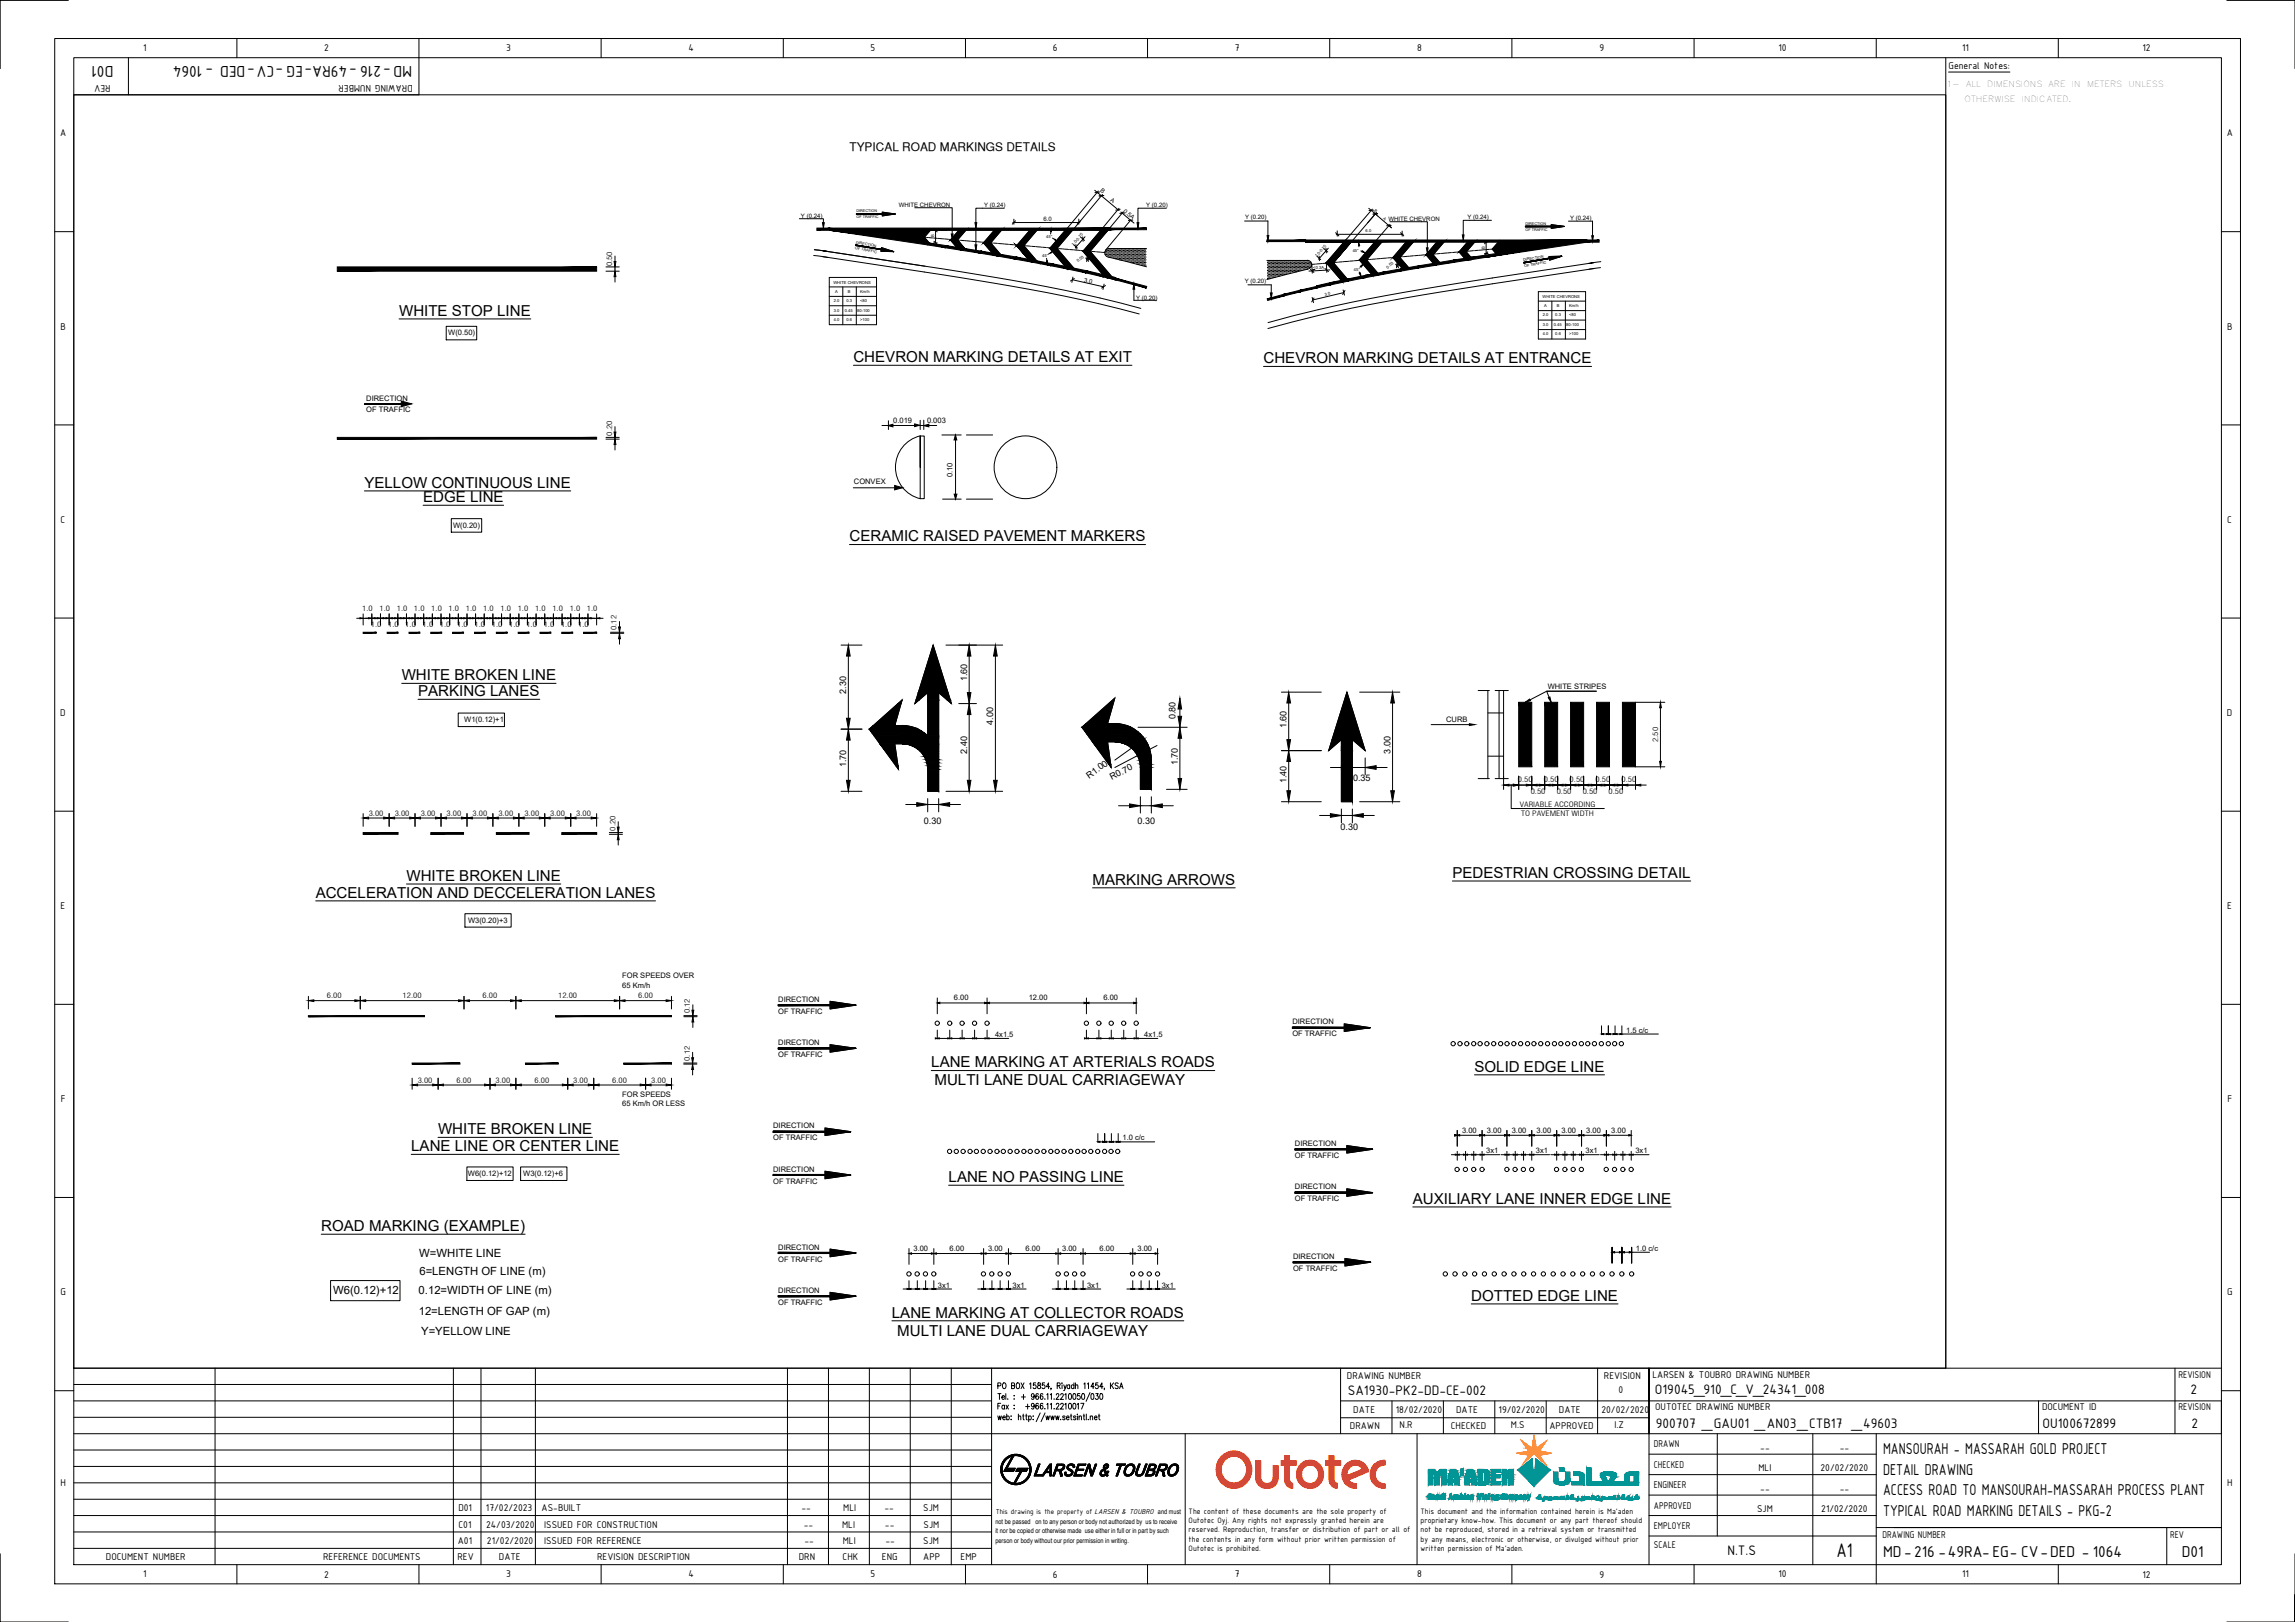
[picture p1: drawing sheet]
<svg xmlns="http://www.w3.org/2000/svg" width="841mm" height="594mm" viewBox="0 0 841 594" stroke-linecap="round" stroke-linejoin="round" font-family="sans-serif">
<defs><g id="words">
<text font-size="7.8" x="673" y="570.3">A1</text>
<g font-size="6.2">
<text x="41.6" y="24.1" transform="rotate(180 41.6 24.1)">D01</text>
<text x="151" y="24.1" transform="rotate(180 151 24.1)">MD-216 -49RA-EG -CV-DED - 1064</text>
<text x="690.1" y="532.6">MANSOURAH - MASSARAH GOLD PROJECT</text>
<text x="690.1" y="540.1">DETAIL DRAWING</text>
<text x="690.1" y="547.6">ACCESS ROAD TO MANSOURAH-MASSARAH PROCESS PLANT</text>
<text x="690.1" y="555.1">TYPICAL ROAD MARKING DETAILS - PKG-2</text>
<text x="690.1" y="570.1">MD-216 -49RA-EG- CV-DED - 1064</text>
<text x="799.5" y="570.1">D01</text>
</g>
<g font-size="5.5">
<text x="146.2" y="115.6">WHITE STOP LINE</text>
<text x="312.7" y="132.6">CHEVRON MARKING DETAILS AT EXIT</text>
<text x="463" y="133">CHEVRON MARKING DETAILS AT ENTRANCE</text>
<text x="133.5" y="178.7">YELLOW CONTINUOUS LINE</text>
<text x="155.1" y="183.9">EDGE LINE</text>
<text x="311.3" y="198.3">CERAMIC RAISED PAVEMENT MARKERS</text>
<text x="147.2" y="249.1">WHITE BROKEN LINE</text>
<text x="153.2" y="254.9">PARKING LANES</text>
<text x="149" y="322.6">WHITE BROKEN LINE</text>
<text x="400.4" y="324">MARKING ARROWS</text>
<text x="532.2" y="321.5">PEDESTRIAN CROSSING DETAIL</text>
<text x="115.7" y="328.8">ACCELERATION AND DECCELERATION LANES</text>
<text x="341.3" y="390.9">LANE MARKING AT ARTERIALS ROADS</text>
<text x="540.3" y="392.5">SOLID EDGE LINE</text>
<text x="342.5" y="397.2">MULTI LANE DUAL CARRIAGEWAY</text>
<text x="160.5" y="415.4">WHITE BROKEN LINE</text>
<text x="150.7" y="421.7">LANE LINE OR CENTER LINE</text>
<text x="347.6" y="433">LANE NO PASSING LINE</text>
<text x="517.7" y="440.9">AUXILIARY LANE INNER EDGE LINE</text>
<text x="117.7" y="450.9">ROAD MARKING (EXAMPLE)</text>
<text x="539.1" y="476.4">DOTTED EDGE LINE</text>
<text x="326.8" y="482.6">LANE MARKING AT COLLECTOR ROADS</text>
<text x="328.8" y="489.4">MULTI LANE DUAL CARRIAGEWAY</text>
</g>
<g font-size="5.4">
<text x="493.9" y="511.1">SA1930-PK2-DD-CE-002</text>
<text x="606.5" y="510.6">O19045_910_C_V_24341_008</text>
<text x="802.7" y="510.6">2</text>
<text x="606.8" y="523.1">900707 _GAU01 _AN03_CTB17 _49603</text>
<text x="748.5" y="523.1">OU100672899</text>
<text x="803" y="523.1">2</text>
<text x="633" y="569.7">N.T.S</text>
</g>
<text font-size="4.3" x="311.3" y="55.3">TYPICAL ROAD MARKINGS DETAILS</text>
<g font-size="4.1">
<text x="153.7" y="460.4">W=WHITE LINE</text>
<text x="153.7" y="467">6=LENGTH OF LINE (m)</text>
<text x="122.1" y="473.9">W6(0.12)+12</text>
<text x="153.4" y="473.9">0.12=WIDTH OF LINE (m)</text>
<text x="153.4" y="481.7">12=LENGTH OF GAP (m)</text>
<text x="154.3" y="489">Y=YELLOW LINE</text>
</g>
<g font-size="3.9">
<text x="52.5" y="18.8">1</text>
<text x="118.8" y="18.9">2</text>
<text x="185.5" y="18.7">3</text>
<text x="252.3" y="18.8">4</text>
<text x="319" y="18.7">5</text>
<text x="385.9" y="18.8">6</text>
<text x="452.6" y="18.8">7</text>
<text x="519.3" y="18.8">8</text>
<text x="586.1" y="18.7">9</text>
<text x="651.7" y="18.8">10</text>
<text x="719.1" y="18.8">11</text>
<text x="785.1" y="18.9">12</text>
<text x="714.1" y="25.4">General Notes:</text>
<text x="40.5" y="31" transform="rotate(180 40.5 31)">REV</text>
<text x="151.2" y="31" transform="rotate(180 151.2 31)">DRAWING NUMBER</text>
<text x="22" y="50">A</text>
<text x="816" y="50">A</text>
<text x="22.2" y="120.7">B</text>
<text x="816.2" y="120.7">B</text>
<text x="22.2" y="191.4">C</text>
<text x="816.2" y="191.4">C</text>
<text x="22.1" y="262.2">D</text>
<text x="816.1" y="262.2">D</text>
<text x="22.2" y="333">E</text>
<text x="816.2" y="333">E</text>
<text x="22.3" y="403.7">F</text>
<text x="816.3" y="403.7">F</text>
<text x="22.2" y="474.4">G</text>
<text x="816.2" y="474.4">G</text>
<text x="493.6" y="505.2">DRAWING NUMBER</text>
<text x="587.8" y="505.2">REVISION</text>
<text x="605.6" y="504.6">LARSEN &amp; TOUBRO DRAWING NUMBER</text>
<text x="798.3" y="504.6">REVISION</text>
<text x="593.1" y="510.1">0</text>
<text x="495.9" y="517.5">DATE</text>
<text x="511.5" y="517.5">18/02/2020</text>
<text x="533.6" y="517.5">DATE</text>
<text x="549.2" y="517.5">19/02/2020</text>
<text x="571.3" y="517.5">DATE</text>
<text x="586.9" y="517.5">20/02/2020</text>
<text x="606.5" y="516.6">OUTOTEC DRAWING NUMBER</text>
<text x="748.3" y="516.6">DOCUMENT ID</text>
<text x="798.3" y="516.6">REVISION</text>
<text x="494.7" y="523.3">DRAWN</text>
<text x="512.9" y="523">N.R</text>
<text x="531.7" y="523.3">CHECKED</text>
<text x="553.7" y="523">M.S</text>
<text x="567.8" y="523.3">APPROVED</text>
<text x="591.6" y="523">I.Z</text>
<text x="606.1" y="530.1">DRAWN</text>
<text x="645.1" y="531.3">--</text>
<text x="674.2" y="531.3">--</text>
<text x="606.1" y="537.6">CHECKED</text>
<text x="644.4" y="538.8">MLI</text>
<text x="667.2" y="538.8">20/02/2020</text>
<text x="22.2" y="544.2">H</text>
<text x="606.1" y="545.1">ENGINEER</text>
<text x="816.2" y="544.2">H</text>
<text x="645.1" y="546.4">--</text>
<text x="674.2" y="546.4">--</text>
<text x="168" y="553.4">D01</text>
<text x="178.1" y="553.4">17/02/2023</text>
<text x="198.5" y="553.4">AS-BUILT</text>
<text x="293.7" y="553.4">--</text>
<text x="309" y="553.4">MLI</text>
<text x="324.1" y="553.4">--</text>
<text x="338.4" y="553.4">SJM</text>
<text x="606.1" y="552.6">APPROVED</text>
<text x="643.9" y="553.9">SJM</text>
<text x="667.4" y="553.9">21/02/2020</text>
<text x="168" y="559.6">C01</text>
<text x="178.1" y="559.6">24/03/2020</text>
<text x="199.4" y="559.6">ISSUED FOR CONSTRUCTION</text>
<text x="294.5" y="559.6">--</text>
<text x="308.6" y="559.6">MLI</text>
<text x="324.3" y="559.6">--</text>
<text x="338.4" y="559.6">SJM</text>
<text x="606.1" y="560.1">EMPLOYER</text>
<text x="689.8" y="563.2">DRAWING NUMBER</text>
<text x="795.3" y="563.2">REV</text>
<text x="167.8" y="565.6">A01</text>
<text x="178.5" y="565.6">21/02/2020</text>
<text x="199.4" y="565.6">ISSUED FOR REFERENCE</text>
<text x="294.8" y="565.6">--</text>
<text x="308.8" y="565.6">MLI</text>
<text x="324.5" y="565.6">--</text>
<text x="338.4" y="565.6">SJM</text>
<text x="606.1" y="567">SCALE</text>
<text x="38.8" y="571.3">DOCUMENT NUMBER</text>
<text x="118.4" y="571.3">REFERENCE DOCUMENTS</text>
<text x="167.7" y="571.3">REV</text>
<text x="182.8" y="571.3">DATE</text>
<text x="218.8" y="571.3">REVISION DESCRIPTION</text>
<text x="292.7" y="571.3">DRN</text>
<text x="308.8" y="571.3">CHK</text>
<text x="323.2" y="571.3">ENG</text>
<text x="338.4" y="571.3">APP</text>
<text x="352" y="571.3">EMP</text>
<text x="52.5" y="577.7">1</text>
<text x="118.8" y="577.8">2</text>
<text x="185.5" y="577.7">3</text>
<text x="252.3" y="577.7">4</text>
<text x="319" y="577.7">5</text>
<text x="385.9" y="577.8">6</text>
<text x="452.6" y="577.7">7</text>
<text x="519.3" y="577.7">8</text>
<text x="586.1" y="577.9">9</text>
<text x="651.7" y="577.7">10</text>
<text x="719.1" y="577.7">11</text>
<text x="785.1" y="577.8">12</text>
</g>
<g font-size="3.3">
<text x="354.4" y="249.5" transform="rotate(-90 354.4 249.5)">1.60</text>
<text x="310.1" y="254.1" transform="rotate(-90 310.1 254.1)">2.30</text>
<text x="430.7" y="263.4" transform="rotate(-90 430.7 263.4)">0.80</text>
<text x="364" y="265.4" transform="rotate(-90 364 265.4)">4.00</text>
<text x="471.5" y="266.7" transform="rotate(-90 471.5 266.7)">1.60</text>
<text x="509.6" y="276" transform="rotate(-90 509.6 276)">3.00</text>
<text x="310.1" y="281" transform="rotate(-90 310.1 281)">1.70</text>
<text x="354.4" y="276.2" transform="rotate(-90 354.4 276.2)">2.40</text>
<text x="431.6" y="280.3" transform="rotate(-90 431.6 280.3)">1.70</text>
<text x="399.1" y="285.2" transform="rotate(-36 399.1 285.2)">R1.00</text>
<text x="407.4" y="285.7" transform="rotate(-27 407.4 285.7)">R0.70</text>
<text x="471.5" y="286.8" transform="rotate(-90 471.5 286.8)">1.40</text>
<text x="495.8" y="286">0.35</text>
<text x="338.6" y="301.6">0.30</text>
<text x="416.9" y="301.8">0.30</text>
<text x="491.3" y="304">0.30</text>
</g>
<g font-size="3.1">
<text x="435.6" y="554.6">The content of these documents are the sole property of</text>
<text x="435.6" y="557.9">Outotec Oyj. Any rights not expressly granted herein are</text>
<text x="520.6" y="554.6">This document and the information contained herein is Ma'aden</text>
<text x="520.6" y="557.9">proprietary know-how. This document or any part thereof should</text>
<text x="435.6" y="561.3">reserved. Reproduction, transfer or distribution of part or all of</text>
<text x="520.6" y="561.3">not be reproduced, stored in a retrieval system or transmitted</text>
<text x="435.6" y="564.6">the contents in any form without prior written permission of</text>
<text x="435.6" y="567.9">Outotec is prohibited.</text>
<text x="520.6" y="564.6">by any means, electronic or otherwise, or divulged without prior</text>
<text x="520.6" y="567.9">written permission of Ma'aden.</text>
</g>
<g font-size="3">
<text x="713.3" y="31.9">1-</text>
<text x="720.5" y="31.9">ALL</text>
<text x="728.2" y="31.9">DIMENSIONS</text>
<text x="750.7" y="31.9">ARE</text>
<text x="759.3" y="31.9">IN</text>
<text x="764.8" y="31.9">METERS</text>
<text x="780" y="31.9">UNLESS</text>
<text x="719.9" y="37.3">OTHERWISE</text>
<text x="740.9" y="37.3">INDICATED.</text>
</g>
<g font-size="2.8">
<text x="164.3" y="122.8">W(0.50)</text>
<text x="134.2" y="147">DIRECTION</text>
<text x="134.2" y="151">OF TRAFFIC</text>
<text x="327.3" y="155">0.019</text>
<text x="339.7" y="155">0.003</text>
<text x="312.9" y="177.2">CONVEX</text>
<text x="349.1" y="174.9" transform="rotate(-90 349.1 174.9)">0.10</text>
<text x="166" y="193.3">W(0.20)</text>
<text x="567.2" y="252.4">WHITE STRIPES</text>
<text x="170.1" y="264.5">W1(0.12)+1</text>
<text x="530" y="264.5">CURB</text>
<text x="171.5" y="337.9">W3(0.20)+3</text>
<text x="228" y="358.4">FOR SPEEDS OVER</text>
<text x="228" y="361.8">65 Km/h</text>
<text x="285.2" y="371.3">OF TRAFFIC</text>
<text x="285.2" y="367">DIRECTION</text>
<text x="349.6" y="366.3">6.00</text>
<text x="377" y="366.3">12.00</text>
<text x="404.4" y="366.3">6.00</text>
<text x="473.6" y="375.2">DIRECTION</text>
<text x="285.2" y="382.8">DIRECTION</text>
<text x="364.6" y="379.8">4x1.5</text>
<text x="419.3" y="379.8">4x1.5</text>
<text x="473.6" y="379.6">OF TRAFFIC</text>
<text x="595.9" y="378.2">1.5 c/c</text>
<text x="285.2" y="387.2">OF TRAFFIC</text>
<text x="228" y="401.8">FOR SPEEDS</text>
<text x="228" y="405.2">65 Km/h OR LESS</text>
<text x="283.3" y="413.3">DIRECTION</text>
<text x="283.3" y="417.7">OF TRAFFIC</text>
<text x="411.3" y="417.7">1.0 c/c</text>
<text x="474.5" y="419.7">DIRECTION</text>
<text x="535.8" y="414.8">3.00</text>
<text x="544.9" y="414.8">3.00</text>
<text x="554" y="414.8">3.00</text>
<text x="563.1" y="414.8">3.00</text>
<text x="572.2" y="414.8">3.00</text>
<text x="581.3" y="414.8">3.00</text>
<text x="590.5" y="414.8">3.00</text>
<text x="474.5" y="424.1">OF TRAFFIC</text>
<text x="544.6" y="422.4">3x1</text>
<text x="562.8" y="422.4">3x1</text>
<text x="581.1" y="422.4">3x1</text>
<text x="599.3" y="422.4">3x1</text>
<text x="171.5" y="430.7">W6(0.12)+12</text>
<text x="191.8" y="430.7">W3(0.12)+6</text>
<text x="283.3" y="429.2">DIRECTION</text>
<text x="283.3" y="433.5">OF TRAFFIC</text>
<text x="474.5" y="435.6">DIRECTION</text>
<text x="474.5" y="439.9">OF TRAFFIC</text>
<text x="285.2" y="457.7">DIRECTION</text>
<text x="334.8" y="458.1">3.00</text>
<text x="348" y="458.1">6.00</text>
<text x="362.1" y="458.1">3.00</text>
<text x="375.8" y="458.1">6.00</text>
<text x="389.2" y="458.1">3.00</text>
<text x="403" y="458.1">6.00</text>
<text x="416.8" y="458.1">3.00</text>
<text x="473.9" y="461.1">DIRECTION</text>
<text x="599.5" y="458.1">1.0 c/c</text>
<text x="285.2" y="462.1">OF TRAFFIC</text>
<text x="473.9" y="465.5">OF TRAFFIC</text>
<text x="285.2" y="473.6">DIRECTION</text>
<text x="343.7" y="471.6">3x1</text>
<text x="371.1" y="471.6">3x1</text>
<text x="398.4" y="471.6">3x1</text>
<text x="425.7" y="471.6">3x1</text>
<text x="285.2" y="477.9">OF TRAFFIC</text>
<text x="364.9" y="554.4">This drawing is the property of LARSEN &amp; TOUBRO and must</text>
</g>
<g font-size="2.7">
<text x="224.3" y="97.6" transform="rotate(-90 224.3 97.6)">0.50</text>
<text x="224.3" y="159.5" transform="rotate(-90 224.3 159.5)">0.20</text>
<text x="132.7" y="223.6">1.0</text>
<text x="139.1" y="223.6">1.0</text>
<text x="145.4" y="223.6">1.0</text>
<text x="151.7" y="223.6">1.0</text>
<text x="158.1" y="223.6">1.0</text>
<text x="164.4" y="223.6">1.0</text>
<text x="170.7" y="223.6">1.0</text>
<text x="177.1" y="223.6">1.0</text>
<text x="183.4" y="223.6">1.0</text>
<text x="189.7" y="223.6">1.0</text>
<text x="196.1" y="223.6">1.0</text>
<text x="202.4" y="223.6">1.0</text>
<text x="208.8" y="223.6">1.0</text>
<text x="215.1" y="223.6">1.0</text>
<text x="135.9" y="229.7">1.0</text>
<text x="142.2" y="229.7">1.0</text>
<text x="148.5" y="229.7">1.0</text>
<text x="154.9" y="229.7">1.0</text>
<text x="161.2" y="229.7">1.0</text>
<text x="167.6" y="229.7">1.0</text>
<text x="173.9" y="229.7">1.0</text>
<text x="180.2" y="229.7">1.0</text>
<text x="186.6" y="229.7">1.0</text>
<text x="192.9" y="229.7">1.0</text>
<text x="199.2" y="229.7">1.0</text>
<text x="205.6" y="229.7">1.0</text>
<text x="211.9" y="229.7">1.0</text>
<text x="226" y="230.8" transform="rotate(-90 226 230.8)">0.12</text>
<text x="607.7" y="271.8" transform="rotate(-90 607.7 271.8)">2.50</text>
<text x="556.2" y="286.5">0.50</text>
<text x="565.7" y="286.5">0.50</text>
<text x="575.2" y="286.5">0.50</text>
<text x="584.7" y="286.5">0.50</text>
<text x="594.2" y="286.5">0.50</text>
<text x="560.9" y="290.6">0.50</text>
<text x="570.5" y="290.6">0.50</text>
<text x="580" y="290.6">0.50</text>
<text x="589.5" y="290.6">0.50</text>
<text x="135.1" y="298.8">3.00</text>
<text x="144.6" y="298.8">3.00</text>
<text x="154.2" y="298.8">3.00</text>
<text x="163.6" y="298.8">3.00</text>
<text x="173.2" y="298.8">3.00</text>
<text x="182.7" y="298.8">3.00</text>
<text x="192.2" y="298.8">3.00</text>
<text x="201.7" y="298.8">3.00</text>
<text x="211.2" y="298.8">3.00</text>
<text x="556.9" y="295.4">VARIABLE ACCORDING</text>
<text x="557.5" y="298.8">TO PAVEMENT WIDTH</text>
<text x="225.5" y="304.3" transform="rotate(-90 225.5 304.3)">0.20</text>
<text x="119.8" y="365.7">6.00</text>
<text x="147.5" y="365.7">12.00</text>
<text x="176.9" y="365.7">6.00</text>
<text x="204.5" y="365.7">12.00</text>
<text x="233.9" y="365.7">6.00</text>
<text x="252.8" y="371.2" transform="rotate(-90 252.8 371.2)">0.12</text>
<text x="252.8" y="388.5" transform="rotate(-90 252.8 388.5)">0.12</text>
<text x="153.1" y="396.6">3.00</text>
<text x="167.3" y="396.6">6.00</text>
<text x="181.6" y="396.6">3.00</text>
<text x="195.9" y="396.6">6.00</text>
<text x="210.1" y="396.6">3.00</text>
<text x="224.4" y="396.6">6.00</text>
<text x="238.6" y="396.6">3.00</text>
</g>
<g font-size="2.5">
<text x="364.8" y="558">not be passed on to any person or body not authorized by us to receive</text>
<text x="364.8" y="561.7">it nor be copied or otherwise made use either in full or in part by such</text>
<text x="364.8" y="565.2">person or body without our prior permission in writing.</text>
</g>
<g font-size="2.2">
<text x="403" y="69.8" transform="rotate(40 403 69.8)">B</text>
<text x="329.4" y="75.8">WHITE CHEVRON</text>
<text x="360.7" y="76">Y (0.24)</text>
<text x="406.8" y="73.5" transform="rotate(33 406.8 73.5)">A</text>
<text x="411.5" y="77.5" transform="rotate(40 411.5 77.5)">0.5A</text>
<text x="420.1" y="76">Y (0.20)</text>
<text x="293.5" y="79.8">Y (0.24)</text>
<text x="382.4" y="80.8">6.0</text>
<text x="456.3" y="80.3">Y (0.20)</text>
<text x="508.8" y="80.9">WHITE CHEVRON</text>
<text x="537.8" y="80.1">Y (0.24)</text>
<text x="575.4" y="80.4">Y (0.24)</text>
<text x="397.2" y="103.4" transform="rotate(10 397.2 103.4)">3.0</text>
<text x="456.1" y="103.7">Y (0.20)</text>
<text x="416.3" y="109.9">Y (0.20)</text>
</g>
<g font-size="1.5">
<text x="503.4" y="77.3" transform="rotate(42 503.4 77.3)">B</text>
<text x="506.8" y="80.1" transform="rotate(40 506.8 80.1)">A</text>
<text x="342.3" y="86.8" transform="rotate(-90 342.3 86.8)">B</text>
<text x="383.4" y="87.3">45°</text>
<text x="500.5" y="84.9">6.0</text>
<text x="381.9" y="94.2">45°</text>
<text x="393.4" y="90.1" transform="rotate(-48 393.4 90.1)">1.0-0.75</text>
<text x="482.5" y="94.3" transform="rotate(-48 482.5 94.3)">1.0-0.75</text>
<text x="495.7" y="92.1">45°</text>
<text x="544.1" y="91.2" transform="rotate(-90 544.1 91.2)">B</text>
<text x="395.1" y="96.1" transform="rotate(-40 395.1 96.1)">0.03</text>
<text x="481.3" y="98.6" transform="rotate(-4 481.3 98.6)">&lt;0.3A</text>
<text x="496.1" y="99.3">45°</text>
<text x="508.6" y="98.4" transform="rotate(-41 508.6 98.4)">0.03</text>
<text x="305.4" y="104">WHITE CHEVRONS</text>
<text x="306" y="107.2">A</text>
<text x="310.7" y="107.2">B</text>
<text x="315.2" y="107.2">Km/h</text>
<text x="305.5" y="110.6">2.0</text>
<text x="310.2" y="110.6">0.3</text>
<text x="315.2" y="110.6">&lt;80</text>
<text x="485.6" y="108.5" transform="rotate(-15 485.6 108.5)">3.0</text>
<text x="565.3" y="109.2">WHITE CHEVRONS</text>
<text x="565.9" y="112.4">A</text>
<text x="570.6" y="112.4">B</text>
<text x="575" y="112.4">Km/h</text>
<text x="305.5" y="114.3">3.0</text>
<text x="305.5" y="117.6">4.0</text>
<text x="309.6" y="114.3">0.45</text>
<text x="310.2" y="117.6">0.6</text>
<text x="314.1" y="114.3">80-100</text>
<text x="315.2" y="117.6">&gt;100</text>
<text x="565.4" y="119.6">3.0</text>
<text x="565.4" y="115.8">2.0</text>
<text x="569.4" y="119.6">0.45</text>
<text x="570" y="115.8">0.3</text>
<text x="574" y="119.6">80-100</text>
<text x="575" y="115.8">&lt;80</text>
<text x="565.4" y="122.9">4.0</text>
<text x="570" y="122.9">0.6</text>
<text x="575" y="122.9">&gt;100</text>
</g>
<g font-size="1.4">
<text x="313.8" y="77.8">DIRECTION</text>
<text x="313.8" y="80">OF TRAFFIC</text>
<text x="559" y="82.4">DIRECTION</text>
<text x="313.6" y="89.2" transform="rotate(10 313.6 89.2)">DIRECTION</text>
<text x="559" y="84.6">OF TRAFFIC</text>
<text x="313.3" y="91.4" transform="rotate(9 313.3 91.4)">OF TRAFFIC</text>
<text x="558.3" y="95.6" transform="rotate(-10 558.3 95.6)">DIRECTION</text>
<text x="558.7" y="97.8" transform="rotate(-10 558.7 97.8)">OF TRAFFIC</text>
</g>
</g></defs>
<!-- layer: TR-MARKING -->
<g fill="#000" stroke="#000" stroke-width=".37">
<path d="M123.6 97.8v1.5l95-1.5zM123.6 99.3l95-1.5v1.5z"/>
<path d="M304.1 83.5v.9l103-.9zM304.1 84.4l103-.9v.9z"/>
<path d="M299.4 84.3h4.7v-.8zM299.4 83.5h4.7l-4.7 .8z"/>
<path d="M304.1 83.5l-.1 .8 36.1 4.6zM304 84.3l36.1 4.6-.1 .8z"/>
<path d="M407.1 83.5v.6l13-.6zM407.1 84.1l13-.6v.6z"/>
<path d="M464.3 88.5h14.2v-.6zM464.3 87.9h14.2l-14.2 .6z"/>
<path d="M539.1 94.2l6.4-.9 .1 .8zM539.1 94.2l.1 .9 6.4-1zM532.6 95.3l6.5-1.1 .1 .9zM532.6 95.3l.2 .8 6.4-1zM526.2 96.3l6.4-1 .2 .8zM526.2 96.3l.1 .8 6.5-1zM519.7 97.4l6.5-1.1 .1 .8zM519.7 97.4l.1 .8 6.5-1.1zM513.3 98.5l6.4-1.1 .1 .8zM513.3 98.5l.1 .8 6.4-1.1zM506.8 99.7l6.5-1.2 .1 .8zM506.8 99.7l.2 .8 6.4-1.2zM500.4 100.9l6.4-1.2 .2 .8zM500.4 100.9l.1 .8 6.5-1.2zM493.9 102.2l6.5-1.3 .1 .8zM493.9 102.2l.2 .8 6.4-1.3zM487.5 103.5l6.4-1.3 .2 .8zM487.5 103.5l.2 .8 6.4-1.3zM482.5 104.7l5-1.2 .2 .8zM482.5 104.7l.2 .8 5-1.2z"/>
<path d="M478.5 88.7h103.1v-.8zM478.5 87.9h103.1l-103.1 .8z"/>
<path d="M581.6 87.9v.8l4.4-.8zM581.6 88.7l4.4-.8v.8z"/>
<path d="M545.7 94.1l35.9-5.4-.1-.8zM545.5 93.3l36-5.4-35.8 6.2z"/>
<path d="M398.1 99.2l6.4 1.4-.1 .8zM398.1 99.2l-.1 .8 6.4 1.4zM391.7 97.8l6.4 1.4-.1 .8zM391.7 97.8l-.2 .8 6.5 1.4zM385.3 96.5l6.4 1.3-.2 .8zM385.3 96.5l-.2 .8 6.4 1.3zM378.8 95.3l6.5 1.2-.2 .8zM378.8 95.3l-.1 .8 6.4 1.2zM372.3 94.1l6.5 1.2-.1 .8zM372.3 94.1l-.1 .9 6.5 1.1zM365.9 93l6.4 1.1-.1 .9zM365.9 93l-.2 .8 6.5 1.2zM359.4 92l6.5 1-.2 .8zM359.4 92l-.1 .8 6.4 1zM353 90.9l6.4 1.1-.1 .8zM353 90.9l-.1 .9 6.4 1zM346.5 89.9l6.5 1-.1 .9zM346.5 89.9l-.1 .8 6.5 1.1zM340.1 88.9l6.4 1-.1 .8zM340.1 88.9l-.1 .8 6.4 1z"/>
<path d="M404.5 100.6l1.4 .4-.1 .8zM404.5 100.6l-.1 .8 1.4 .4z"/>
<path d="M405.9 101l2.9 .7-.2 .8zM405.9 101l-.1 .7 2.8 .8z"/>
<path d="M405.9 101l2.9 .7-.2 .8zM405.9 101l-.1 .7 2.8 .8z"/>
<path d="M408.8 101.9l11.4 3-.1 .6zM408.8 101.9l-.2 .6 11.5 3z"/>
<path d="M476.5 106.3l6.1-1.4 .1 .6zM476.5 106.3l.1 .6 6.1-1.4zM470.4 107.8l6.1-1.5 .1 .6zM470.4 107.8l.2 .6 6-1.5zM464.4 109.4l6-1.6 .2 .6zM464.4 109.4l.2 .6 6-1.6z"/>
<path d="M123.6 160.2v.6l95-.6zM123.6 160.8l95-.6v.6z"/>
<path d="M133.1 231.6v.4l4.8-.4zM133.1 232l4.8-.4v.4z"/>
<path d="M141.9 231.6v.4l4-.4zM141.9 232l4-.4v.4z"/>
<path d="M149.9 231.6v.4l4-.4zM149.9 232l4-.4v.4z"/>
<path d="M157.9 231.6v.4l4-.4zM157.9 232l4-.4v.4z"/>
<path d="M165.9 231.6v.4l4-.4zM165.9 232l4-.4v.4z"/>
<path d="M173.9 231.6v.4l4-.4zM173.9 232l4-.4v.4z"/>
<path d="M181.9 231.6v.4l4-.4zM181.9 232l4-.4v.4z"/>
<path d="M189.9 231.6v.4l4-.4zM189.9 232l4-.4v.4z"/>
<path d="M197.9 231.6v.4l4-.4zM197.9 232l4-.4v.4z"/>
<path d="M205.9 231.6v.4l4-.4zM205.9 232l4-.4v.4z"/>
<path d="M213.9 231.6v.4l4.7-.4zM213.9 232l4.7-.4v.4z"/>
<path d="M556.5 257.2l4.8 23.7v-23.7zM556.5 257.2l4.8 23.7h-4.8z"/>
<path d="M566.1 257.2l4.7 23.7v-23.7zM566.1 257.2l4.7 23.7h-4.7z"/>
<path d="M575.5 257.2l4.8 23.7v-23.7zM575.5 257.2l4.8 23.7h-4.8z"/>
<path d="M585.1 257.2l4.7 23.7v-23.7zM585.1 257.2l4.7 23.7h-4.7z"/>
<path d="M594.6 257.2l4.7 23.7v-23.7zM594.6 257.2l4.7 23.7h-4.7z"/>
<path d="M133.1 304.9v.7l12.8-.7zM133.1 305.6l12.8-.7v.7z"/>
<path d="M157.9 304.9v.7l12-.7zM157.9 305.6l12-.7v.7z"/>
<path d="M181.9 304.9v.7l12-.7zM181.9 305.6l12-.7v.7z"/>
<path d="M205.9 304.9v.7l12.7-.7zM205.9 305.6l12.7-.7v.7z"/>
<path d="M113 372v.4l42.6-.4zM113 372.4l42.6-.4v.4z"/>
<path d="M203.6 372v.4l42.5-.4zM203.6 372.4l42.5-.4v.4z"/>
<path d="M151 389.4v.3l17.6-.3zM151 389.7l17.6-.3v.3z"/>
<path d="M192.6 389.4v.3l12-.3zM192.6 389.7l12-.3v.3z"/>
<path d="M228.6 389.4v.3l17.5-.3zM228.6 389.7l17.5-.3v.3z"/>
</g>
<!-- layer: DIM-LINE -->
<g fill="none" stroke="#000" stroke-width=".37">
<path d="M163.5 119.5h11.2v5h-11.2zM165.4 190h11.1v4.9h-11.1zM167.9 261.2h17v4.9h-17zM552.6 287.5h2M553.8 287.5v8.6h34.1M556.5 284.3v4.9M556.5 287.5h42.8M561.3 284.3v4.9M566.1 284.3v4.9M570.8 284.3v4.9M575.5 284.3v4.9M580.3 284.3v4.9"/>
<path d="M585.1 284.3v4.9M589.8 284.3v4.9M594.6 284.3v4.9M599.3 284.3v4.9M601.3 287.5h2M170.4 334.7h16.9v4.9h-16.9zM171.1 427.4h16.9v5h-16.9zM190.8 427.4h17v5h-17zM121.1 469h25.5v7.4h-25.5z"/>
</g>
<g fill="#000" stroke="#000" stroke-width=".37">
<path d="M554.6 287.2l1.9 .3-1.9 .4zM559.3 287.2l2 .3-2 .4zM561.3 287.5l2-.3v.7zM564.1 287.2l2 .3-2 .4zM566.1 287.5l2-.3v.7zM568.8 287.2l2 .3-2 .4zM570.8 287.5l2-.3v.7zM573.6 287.2l1.9 .3-1.9 .4zM575.5 287.5l2-.3v.7zM578.3 287.2l2 .3-2 .4zM580.3 287.5l2-.3v.7zM583.1 287.2l2 .3-2 .4z"/>
<path d="M585.1 287.5l2-.3v.7zM587.8 287.2l2 .3-2 .4zM589.8 287.5l2-.3v.7zM592.6 287.2l2 .3-2 .4zM594.6 287.5l1.9-.3v.7zM599.3 287.5l2-.3v.7z"/>
</g>
<!-- layer: 0 -->
<g fill="none" stroke="#000" stroke-width=".37">
<path d="M27 34.7h686v466.4h-686zM401.2 69.7l1.3 1.1M402.1 70.5l8 6.6M402.5 69.9l-11.7 14.1M403 70.3l-1.7 .2M404 71.2l-10.6 12.8M404.5 71.6l-1.7 .2M410.1 76.3l-6.4 7.7M410.5 76.6l-1.6 .4M410.7 77.7l3.9 3.3M411.6 77.6l-5.3 6.4M412.1 78l-1.7 .2"/>
<path d="M501.6 76.3l1.3 1.1M502.9 76.6l-10.1 11.7M503.1 77.6l6.8 5.9M503.3 77l-1.6 .1M504.9 78.3l-1.7 .1M300.8 83.7h.9M301.9 83.7l.2 .1M302.4 83.8l1.2 .1M303.9 83.9l.3 .1M304.4 84l1.2 .1M305.9 84.1h.2M306.4 84.1l1.2 .2"/>
<path d="M307.9 84.3h.2M308.4 84.3l1.2 .1M309.9 84.4l.2 .1M310.4 84.5l1.2 .1M311.9 84.6h.2M312.4 84.6l1.2 .2M313.8 84.8h.3M314.4 84.8l1.2 .1M315.8 84.9l.3 .1M316.3 85l1.3 .1M317.8 85.1h.3M318.3 85.1l1.3 .2"/>
<path d="M319.8 85.3h.3M320.3 85.3l1.2 .1M321.8 85.4l.3 .1M322.3 85.5l1.3 .1M323.8 85.6l.2 .1M324.3 85.7l1.3 .1M325.8 85.8h.2M326.3 85.8l1.3 .2M327.8 86h.2M328.3 86l1.3 .1M329.8 86.1l.3 .1M330.3 86.2l1.2 .1"/>
<path d="M331.8 86.3h.2M332.3 86.3l1.2 .2M333.8 86.5h.2M334.3 86.5l1.2 .1M335.8 86.6l.2 .1M336.3 86.7l1.2 .1M337.8 86.8h.2M338.3 86.8l1.2 .2M339.8 87h.2M340.3 87l1.2 .1M341.7 87.1l.3 .1M342.2 89h1.2"/>
<path d="M342.3 87.2l1.2 .1M342.3 83.7l1.1 1.2M342.3 88.4l1.1 1.1M342.8 84.3v4.7M343.7 87.3h.3M344.2 87.3l1.3 .2M345.7 87.5h.3M346.2 87.5l1.3 .1M347.7 87.6l.3 .1M348.2 87.7l1.3 .1M349.7 87.8l.3 .1M350.2 87.9l1.3 .1"/>
<path d="M351.7 88h.2M352.2 88l1.3 .2M353.7 88.2h.3M354.2 88.2l1.3 .1M355.7 88.3l.3 .1M356.2 88.4l1.2 .1M357.7 88.5h.3M358.2 88.5l1.2 .2M359.7 88.7h.2M360.2 88.7l1.2 .1M361.7 88.8l.2 .1M362.2 88.9l1.2 .1"/>
<path d="M363.7 89h.2M364.2 89l1.2 .1M365.7 89.2h.2M366.2 89.2l1.2 .1M367.7 89.3h.2M368.2 89.4l1.2 .1M369.6 89.5h.3M370.1 89.5l1.3 .1M371.2 81.5h24.5M371.5 80.3v1.8M371.6 89.7h.3M372.1 89.7l1.3 .1"/>
<path d="M372.1 80.9l-1.1 1.2M373.6 89.8h.3M374.1 89.9l1.3 .1M375.6 90h.3M376.1 90.1h1.3M377.6 90.2h.3M378.1 90.2l1.3 .1M379.6 90.4h.3M380.1 90.4l1.3 .1M381.6 90.5h.3M382.1 90.6h1.3M383.5 94.6l.1 .9"/>
<path d="M383.6 90.7h.3M384.1 90.7l1.2 .1M385 92.6l-.8 .5M385.1 84.8l-.1 .9M385.6 90.9h.3M385.7 87.2l.7 .5M386.1 90.9l1.2 .1M387.6 91h.2M388.1 91.1l1.2 .1M389.6 91.2h.2M390.1 91.2l1.2 .1M391.6 91.4h.2"/>
<path d="M392.1 91.4l1.2 .1M393.4 89.6l1.4 1.3M393.6 91.5h.2M394.1 91.6l1.2 .1M394.3 89.6l.1 1.7M395.3 80.2v1.9M395.5 91.7h.3M395.9 80.9l-1.2 1.2M396 86.8l1.4 1.3M396.1 91.8h1.2M396.8 86.8l.1 1.6M397.5 91.9h.3"/>
<path d="M397.6 86.7l-3.5 4M397.9 94.5l1 1.2M398 91.9l1.3 .1M398.3 94.1l-.1 1.7M398.5 94l1.1 1.2M398.7 94.6l-.4 .4M398.9 94.4l-.5 .4M399 93.6l-.1 1.7M399.5 92h.3M400 92.1l1.3 .1M401.6 92.2h.2M402 92.3h1.3"/>
<path d="M403.5 92.4h.3M404 92.4l.9 .1M414.2 80.6l1.4 1.1M414.4 80.5l-9.3 11.2M415.1 80.6l-1.6 .1M480.2 98.7l1.3 1.1M481.4 99.2l-1.7 .1M482 96.7l-1.3 .1 .2 3.2M482.2 96.7h.2M482.6 93.8l1.4 1.3M483.4 93.8l.1 1.7M483.9 96.6l-1.2 .1"/>
<path d="M484.2 96.5h.2M485.1 91l1.5 1.3M485.5 98.4l1.3 1.1M485.9 96.4l-1.2 .1M485.9 90.9l.2 1.7M486.1 96.5l.1 3.3M486.2 96.4h.2M486.8 90.9l-3.6 4M487.4 98.9l-6.5 .3M487.9 96.2l-1.3 .1M488.2 96.2h.2M489.4 85.2l1.2 1.2"/>
<path d="M489.7 85.8h24.5M489.9 96.1l-1.2 .1M490 84.6v1.9M490.2 96h.2M491.9 95.9l-1.2 .1M492.2 95.9h.2M493.9 95.7l-1.2 .1M494.1 95.7h.3M495.9 95.6h-1.2M496.1 95.5h.3M497.9 95.4l-1.3 .1M498 89.5v.9"/>
<path d="M498.1 99.6l.4 .8M498.1 95.3h.3M498.7 91.9l.8 .3M499 97.3l-.6 .6M499.9 95.2l-1.3 .1M500.1 95.2h.3M501.2 81.6l3.2-3.7-8.9 10.4M501.8 95.1h-1.2M502.1 95h.3M503.9 94.9l-1.3 .1M504.1 94.8h.2M505.9 94.7l-1.3 .1"/>
<path d="M506.1 94.7h.2M507.9 94.5l-1.3 .1M508.1 94.5h.2M508.5 82.2l1.4 1.2M509.4 82.2l-5.6 6.5M509.8 82.6l-1.6 .1M509.8 94.4l-1.2 .1M510.1 94.3h.3M511.5 96.8l1 1.2M511.8 94.2l-1.2 .1M511.9 96.4l-.1 1.7M512.1 94.2h.2"/>
<path d="M512.3 96.9l-.5 .4M512.5 96.7l-.5 .4M512.5 95.9l-.1 1.7M513.2 85.2l1.2 1.2M513.8 94l-1.2 .1M513.8 84.6v1.9M514.3 94h-.2M515.8 93.9l-1.2 .1M516.3 93.8l-.2 .1M517.8 93.7l-1.2 .1M518.3 93.7h-.2M519.8 93.5l-1.2 .2"/>
<path d="M520.3 93.5h-.2M521.8 93.4l-1.2 .1M522.3 93.3l-.3 .1M523.8 93.2l-1.3 .1M524.3 93.1l-.3 .1M525.8 93l-1.3 .1M526.3 93h-.3M527.8 92.9l-1.3 .1M528.3 92.8l-.3 .1M529.8 92.7l-1.3 .1M530.3 92.6l-.3 .1M531.8 92.5l-1.3 .1"/>
<path d="M532.2 92.5h-.2M533.8 92.3l-1.3 .2M534.2 92.3h-.2M535.8 92.2l-1.3 .1M536.3 92.1l-.3 .1M537.7 92l-1.2 .1M538.3 92h-.3M539.7 91.8l-1.2 .2M540.2 91.8h-.2M541.7 91.7l-1.2 .1M542.2 91.6l-.2 .1M543.7 91.5l-1.2 .1"/>
<path d="M544 92.9h1.3M544 88.7h1M544.2 91.5h-.2M544.6 88.3v4.9M545.2 92.3l-1.2 1.1M545.2 88.1l-1.2 1.2M545.7 91.3l-1.2 .2M546.2 91.3h-.2M547.7 91.2l-1.2 .1M548.2 91.1l-.3 .1M549.7 91l-1.2 .1M550.2 90.9l-.3 .1"/>
<path d="M551.7 90.8l-1.3 .1M552.2 90.8h-.3M553.7 90.6l-1.3 .2M554.2 90.6h-.3M555.7 90.5l-1.3 .1M556.2 90.4l-.3 .1M557.7 90.3l-1.3 .1M558.2 90.3h-.3M559.7 90.1l-1.3 .2M560.2 90.1h-.3M561.7 90l-1.3 .1M562.2 89.9l-.3 .1"/>
<path d="M563.7 89.8l-1.3 .1M564.2 89.8h-.3M565.6 89.6l-1.2 .2M566.2 89.6h-.3M567.6 89.5l-1.2 .1M568.1 89.4l-.2 .1M569.6 89.3l-1.2 .1M570.1 89.3h-.2M571.6 89.1l-1.2 .2M572.1 89.1h-.2M573.6 89l-1.2 .1M574.1 88.9l-.2 .1"/>
<path d="M575.6 88.8l-1.2 .1M576.1 88.7l-.3 .1M577.6 88.6l-1.2 .1M578.1 88.6h-.3M579.6 88.4l-1.3 .2M580.1 88.4h-.3M581.6 88.3l-1.3 .1M303.9 101.6h17.3v17.3h-17.3zM303.9 112h17.3M303.9 115.5h17.3M303.9 105.1h17.3M303.9 108.6h17.3"/>
<path d="M308.8 105.1v13.8M313.8 105.1v13.8M393 102.5l11.4 2.5M393.2 101.5l-.4 1.9M393.7 102l-1.4 .9M404.6 104.1l-.4 1.9M405.1 104.6l-1.4 .9M480.9 108.9l.5 1.9M481.5 109.1l-.8 1.5M492.2 106.2l.5 1.9M492.4 107.2l-11.3 2.7M492.9 106.4l-.9 1.5"/>
<path d="M563.7 106.8h17.4v17.4h-17.4zM563.7 117.2h17.4M563.7 113.8h17.4M563.7 110.3h17.4M568.7 110.3v13.9M573.6 110.3v13.9M563.7 120.7h17.4M567.7 255.4l-.9-2.2h18.2h-18.2l-6.1 3.1M599.3 257.2h10.8M608.5 259.2v19.7M524.5 265.4h14M599.3 280.9h10.8"/>
<path d="M491.3 519.3h113M491.3 501.1v24M510.1 513.1v12M528.9 513.1v12M547.8 513.1v12M566.6 513.1v12M585.5 501.1v24M604.3 501.1v24v-12h-113"/>
</g>
<g fill="#000" stroke="#000" stroke-width=".37">
<path d="M383.5 95.5h.3l-.1 .9zM385.2 84l.1 .9h-.3zM384.9 92.5l.8-.4-.6 .7zM386.6 87.6l.6 .6-.8-.4zM497.9 88.6l.3 1.3-.4 .1zM498.1 100.1l.4-.1 .3 1.3zM498.5 97.6l1.1-1-.7 1.2zM499.2 91.8l1.1 .8-1.3-.4zM558.9 257.2l1.6-1.2 .4 .6zM567.4 255.5l.6-.2 .4 1.9zM608.5 257.2l.3 2h-.6zM538.5 265.1l2 .3-2 .3z"/>
<path d="M608.2 278.9h.6l-.3 2z"/>
<circle cx="405" cy="93.2" r=".07"/>
<circle cx="405" cy="92.2" r=".07"/>
<circle cx="405.3" cy="92.7" r=".07"/>
<circle cx="405.5" cy="93.2" r=".07"/>
<circle cx="405.5" cy="92.2" r=".07"/>
<circle cx="405.7" cy="93.7" r=".07"/>
<circle cx="406.2" cy="93.7" r=".07"/>
<circle cx="406.5" cy="92.2" r=".07"/>
<circle cx="406.5" cy="93.2" r=".07"/>
<circle cx="406.5" cy="94.2" r=".07"/>
<circle cx="407" cy="92.2" r=".07"/>
<circle cx="407" cy="91.2" r=".07"/>
<circle cx="407" cy="93.2" r=".07"/>
<circle cx="407" cy="94.2" r=".07"/>
<circle cx="407.2" cy="93.7" r=".07"/>
<circle cx="407.2" cy="92.7" r=".07"/>
<circle cx="407.2" cy="91.7" r=".07"/>
<circle cx="407.5" cy="93.2" r=".07"/>
<circle cx="407.5" cy="92.2" r=".07"/>
<circle cx="407.5" cy="91.2" r=".07"/>
<circle cx="407.7" cy="92.7" r=".07"/>
<circle cx="407.7" cy="91.7" r=".07"/>
<circle cx="408" cy="93.2" r=".07"/>
<circle cx="408" cy="94.2" r=".07"/>
<circle cx="408" cy="91.2" r=".07"/>
<circle cx="408" cy="92.2" r=".07"/>
<circle cx="408.2" cy="93.7" r=".07"/>
<circle cx="408.5" cy="93.2" r=".07"/>
<circle cx="408.5" cy="92.2" r=".07"/>
<circle cx="408.5" cy="94.2" r=".07"/>
<circle cx="408.7" cy="94.7" r=".07"/>
<circle cx="408.7" cy="92.7" r=".07"/>
<circle cx="408.7" cy="91.7" r=".07"/>
<circle cx="409" cy="93.2" r=".07"/>
<circle cx="409" cy="92.2" r=".07"/>
<circle cx="409" cy="94.2" r=".07"/>
<circle cx="409.2" cy="91.7" r=".07"/>
<circle cx="409.2" cy="93.7" r=".07"/>
<circle cx="409.5" cy="93.2" r=".07"/>
<circle cx="409.5" cy="94.2" r=".07"/>
<circle cx="409.5" cy="92.2" r=".07"/>
<circle cx="409.7" cy="94.7" r=".07"/>
<circle cx="409.7" cy="92.7" r=".07"/>
<circle cx="409.7" cy="91.7" r=".07"/>
<circle cx="410" cy="93.2" r=".07"/>
<circle cx="410" cy="94.2" r=".07"/>
<circle cx="410" cy="92.2" r=".07"/>
<circle cx="410" cy="91.2" r=".07"/>
<circle cx="410.2" cy="92.7" r=".07"/>
<circle cx="410.2" cy="94.7" r=".07"/>
<circle cx="410.2" cy="91.7" r=".07"/>
<circle cx="410.2" cy="93.7" r=".07"/>
<circle cx="410.4" cy="92.2" r=".07"/>
<circle cx="410.4" cy="93.2" r=".07"/>
<circle cx="410.4" cy="95.2" r=".07"/>
<circle cx="410.4" cy="94.2" r=".07"/>
<circle cx="410.7" cy="94.7" r=".07"/>
<circle cx="410.7" cy="92.7" r=".07"/>
<circle cx="410.7" cy="91.7" r=".07"/>
<circle cx="411.2" cy="94.7" r=".07"/>
<circle cx="411.2" cy="93.7" r=".07"/>
<circle cx="411.5" cy="92.2" r=".07"/>
<circle cx="411.5" cy="93.2" r=".07"/>
<circle cx="411.5" cy="95.2" r=".07"/>
<circle cx="411.5" cy="94.2" r=".07"/>
<circle cx="411.7" cy="92.7" r=".07"/>
<circle cx="411.7" cy="94.7" r=".07"/>
<circle cx="412" cy="93.2" r=".07"/>
<circle cx="412" cy="95.2" r=".07"/>
<circle cx="412" cy="92.2" r=".07"/>
<circle cx="412.2" cy="93.7" r=".07"/>
<circle cx="412.2" cy="94.7" r=".07"/>
<circle cx="412.4" cy="95.2" r=".07"/>
<circle cx="412.7" cy="94.7" r=".07"/>
<circle cx="412.7" cy="93.7" r=".07"/>
<circle cx="412.7" cy="91.7" r=".07"/>
<circle cx="412.7" cy="92.7" r=".07"/>
<circle cx="413.2" cy="95.6" r=".07"/>
<circle cx="413.2" cy="91.7" r=".07"/>
<circle cx="413.2" cy="94.7" r=".07"/>
<circle cx="413.2" cy="93.7" r=".07"/>
<circle cx="413.4" cy="93.2" r=".07"/>
<circle cx="413.4" cy="92.2" r=".07"/>
<circle cx="413.7" cy="94.7" r=".07"/>
<circle cx="413.7" cy="93.7" r=".07"/>
<circle cx="413.7" cy="95.6" r=".07"/>
<circle cx="413.7" cy="91.7" r=".07"/>
<circle cx="413.9" cy="93.2" r=".07"/>
<circle cx="413.9" cy="92.2" r=".07"/>
<circle cx="413.9" cy="94.2" r=".07"/>
<circle cx="413.9" cy="95.2" r=".07"/>
<circle cx="414.2" cy="95.6" r=".07"/>
<circle cx="414.2" cy="92.7" r=".07"/>
<circle cx="414.2" cy="94.7" r=".07"/>
<circle cx="414.2" cy="91.7" r=".07"/>
<circle cx="414.2" cy="93.7" r=".07"/>
<circle cx="414.4" cy="92.2" r=".07"/>
<circle cx="414.4" cy="93.2" r=".07"/>
<circle cx="414.4" cy="95.2" r=".07"/>
<circle cx="414.7" cy="93.7" r=".07"/>
<circle cx="414.7" cy="94.7" r=".07"/>
<circle cx="414.7" cy="95.6" r=".07"/>
<circle cx="414.9" cy="96.1" r=".07"/>
<circle cx="414.9" cy="95.2" r=".07"/>
<circle cx="414.9" cy="92.2" r=".07"/>
<circle cx="414.9" cy="91.2" r=".07"/>
<circle cx="414.9" cy="94.2" r=".07"/>
<circle cx="415.2" cy="94.7" r=".07"/>
<circle cx="415.2" cy="92.7" r=".07"/>
<circle cx="415.2" cy="95.6" r=".07"/>
<circle cx="415.2" cy="91.7" r=".07"/>
<circle cx="415.4" cy="93.2" r=".07"/>
<circle cx="415.4" cy="95.2" r=".07"/>
<circle cx="415.6" cy="95.6" r=".07"/>
<circle cx="415.6" cy="94.7" r=".07"/>
<circle cx="415.6" cy="92.7" r=".07"/>
<circle cx="415.9" cy="93.2" r=".07"/>
<circle cx="415.9" cy="92.2" r=".07"/>
<circle cx="415.9" cy="94.2" r=".07"/>
<circle cx="415.9" cy="96.1" r=".07"/>
<circle cx="415.9" cy="95.2" r=".07"/>
<circle cx="416.2" cy="95.6" r=".07"/>
<circle cx="416.4" cy="93.2" r=".07"/>
<circle cx="416.4" cy="92.2" r=".07"/>
<circle cx="416.4" cy="94.2" r=".07"/>
<circle cx="416.4" cy="95.2" r=".07"/>
<circle cx="416.7" cy="93.7" r=".07"/>
<circle cx="416.7" cy="96.7" r=".07"/>
<circle cx="416.7" cy="94.7" r=".07"/>
<circle cx="416.9" cy="93.2" r=".07"/>
<circle cx="416.9" cy="92.2" r=".07"/>
<circle cx="417.1" cy="92.7" r=".07"/>
<circle cx="417.1" cy="94.7" r=".07"/>
<circle cx="417.1" cy="95.6" r=".07"/>
<circle cx="417.1" cy="96.7" r=".07"/>
<circle cx="417.4" cy="92.2" r=".07"/>
<circle cx="417.4" cy="93.2" r=".07"/>
<circle cx="417.4" cy="95.2" r=".07"/>
<circle cx="417.4" cy="94.2" r=".07"/>
<circle cx="417.6" cy="95.6" r=".07"/>
<circle cx="417.6" cy="96.7" r=".07"/>
<circle cx="417.6" cy="91.7" r=".07"/>
<circle cx="417.6" cy="93.7" r=".07"/>
<circle cx="417.6" cy="92.7" r=".07"/>
<circle cx="417.6" cy="94.7" r=".07"/>
<circle cx="417.9" cy="95.2" r=".07"/>
<circle cx="417.9" cy="94.2" r=".07"/>
<circle cx="417.9" cy="92.2" r=".07"/>
<circle cx="418.1" cy="94.7" r=".07"/>
<circle cx="418.1" cy="95.6" r=".07"/>
<circle cx="418.1" cy="93.7" r=".07"/>
<circle cx="418.1" cy="96.7" r=".07"/>
<circle cx="418.6" cy="92.7" r=".07"/>
<circle cx="418.6" cy="94.7" r=".07"/>
<circle cx="418.6" cy="95.6" r=".07"/>
<circle cx="418.6" cy="91.7" r=".07"/>
<circle cx="418.9" cy="93.2" r=".07"/>
<circle cx="418.9" cy="95.2" r=".07"/>
<circle cx="418.9" cy="92.2" r=".07"/>
<circle cx="419.1" cy="94.7" r=".07"/>
<circle cx="419.1" cy="95.6" r=".07"/>
<circle cx="419.1" cy="93.7" r=".07"/>
<circle cx="419.1" cy="96.7" r=".07"/>
<circle cx="419.1" cy="91.7" r=".07"/>
<circle cx="419.4" cy="95.2" r=".07"/>
<circle cx="419.4" cy="92.2" r=".07"/>
<circle cx="419.4" cy="94.2" r=".07"/>
<circle cx="419.6" cy="94.7" r=".07"/>
<circle cx="419.6" cy="92.7" r=".07"/>
<circle cx="419.9" cy="93.2" r=".07"/>
<circle cx="419.9" cy="95.2" r=".07"/>
<circle cx="419.9" cy="94.2" r=".07"/>
<circle cx="419.9" cy="92.2" r=".07"/>
<circle cx="464.5" cy="98" r=".07"/>
<circle cx="464.5" cy="97" r=".07"/>
<circle cx="464.5" cy="100" r=".07"/>
<circle cx="464.8" cy="96.5" r=".07"/>
<circle cx="464.8" cy="99.5" r=".07"/>
<circle cx="465" cy="98" r=".07"/>
<circle cx="465" cy="99" r=".07"/>
<circle cx="465" cy="97" r=".07"/>
<circle cx="465" cy="96.1" r=".07"/>
<circle cx="465" cy="100" r=".07"/>
<circle cx="465.2" cy="96.5" r=".07"/>
<circle cx="465.2" cy="95.5" r=".07"/>
<circle cx="465.2" cy="99.5" r=".07"/>
<circle cx="465.5" cy="97" r=".07"/>
<circle cx="465.5" cy="100" r=".07"/>
<circle cx="465.7" cy="96.5" r=".07"/>
<circle cx="465.7" cy="99.5" r=".07"/>
<circle cx="465.7" cy="95.5" r=".07"/>
<circle cx="466" cy="97" r=".07"/>
<circle cx="466" cy="96.1" r=".07"/>
<circle cx="466" cy="99" r=".07"/>
<circle cx="466" cy="98" r=".07"/>
<circle cx="466" cy="100" r=".07"/>
<circle cx="466.2" cy="96.5" r=".07"/>
<circle cx="466.2" cy="98.5" r=".07"/>
<circle cx="466.2" cy="99.5" r=".07"/>
<circle cx="466.2" cy="95.5" r=".07"/>
<circle cx="466.5" cy="98" r=".07"/>
<circle cx="466.5" cy="97" r=".07"/>
<circle cx="466.5" cy="99" r=".07"/>
<circle cx="466.5" cy="100" r=".07"/>
<circle cx="466.7" cy="98.5" r=".07"/>
<circle cx="466.7" cy="96.5" r=".07"/>
<circle cx="467.2" cy="96.5" r=".07"/>
<circle cx="467.2" cy="97.5" r=".07"/>
<circle cx="467.2" cy="99.5" r=".07"/>
<circle cx="467.5" cy="99" r=".07"/>
<circle cx="467.5" cy="98" r=".07"/>
<circle cx="467.5" cy="96.1" r=".07"/>
<circle cx="467.5" cy="100" r=".07"/>
<circle cx="468" cy="98" r=".07"/>
<circle cx="468" cy="96.1" r=".07"/>
<circle cx="468" cy="99" r=".07"/>
<circle cx="468" cy="97" r=".07"/>
<circle cx="468" cy="100" r=".07"/>
<circle cx="468.2" cy="96.5" r=".07"/>
<circle cx="468.2" cy="95.5" r=".07"/>
<circle cx="468.4" cy="99" r=".07"/>
<circle cx="468.7" cy="96.5" r=".07"/>
<circle cx="468.7" cy="95.5" r=".07"/>
<circle cx="468.7" cy="98.5" r=".07"/>
<circle cx="468.7" cy="99.5" r=".07"/>
<circle cx="468.9" cy="99" r=".07"/>
<circle cx="468.9" cy="96.1" r=".07"/>
<circle cx="468.9" cy="100" r=".07"/>
<circle cx="469.2" cy="96.5" r=".07"/>
<circle cx="469.5" cy="99" r=".07"/>
<circle cx="469.5" cy="98" r=".07"/>
<circle cx="469.5" cy="97" r=".07"/>
<circle cx="469.5" cy="100" r=".07"/>
<circle cx="469.7" cy="99.5" r=".07"/>
<circle cx="469.7" cy="96.5" r=".07"/>
<circle cx="469.7" cy="95.5" r=".07"/>
<circle cx="469.9" cy="98" r=".07"/>
<circle cx="469.9" cy="97" r=".07"/>
<circle cx="470.2" cy="96.5" r=".07"/>
<circle cx="470.2" cy="99.5" r=".07"/>
<circle cx="470.2" cy="95.5" r=".07"/>
<circle cx="470.4" cy="99" r=".07"/>
<circle cx="470.4" cy="97" r=".07"/>
<circle cx="470.4" cy="98" r=".07"/>
<circle cx="470.4" cy="100" r=".07"/>
<circle cx="470.7" cy="97.5" r=".07"/>
<circle cx="470.9" cy="97" r=".07"/>
<circle cx="470.9" cy="99" r=".07"/>
<circle cx="470.9" cy="96.1" r=".07"/>
<circle cx="470.9" cy="100" r=".07"/>
<circle cx="471.2" cy="96.5" r=".07"/>
<circle cx="471.2" cy="99.5" r=".07"/>
<circle cx="471.2" cy="95.5" r=".07"/>
<circle cx="471.2" cy="98.5" r=".07"/>
<circle cx="471.2" cy="97.5" r=".07"/>
<circle cx="471.4" cy="97" r=".07"/>
<circle cx="471.4" cy="99" r=".07"/>
<circle cx="471.4" cy="96.1" r=".07"/>
<circle cx="471.7" cy="96.5" r=".07"/>
<circle cx="471.9" cy="97" r=".07"/>
<circle cx="471.9" cy="96.1" r=".07"/>
<circle cx="471.9" cy="100" r=".07"/>
<circle cx="471.9" cy="99" r=".07"/>
<circle cx="472.2" cy="96.5" r=".07"/>
<circle cx="472.2" cy="95.5" r=".07"/>
<circle cx="472.4" cy="99" r=".07"/>
<circle cx="472.4" cy="100" r=".07"/>
<circle cx="472.4" cy="98" r=".07"/>
<circle cx="472.4" cy="97" r=".07"/>
<circle cx="472.4" cy="96.1" r=".07"/>
<circle cx="472.7" cy="96.5" r=".07"/>
<circle cx="472.7" cy="97.5" r=".07"/>
<circle cx="472.9" cy="99" r=".07"/>
<circle cx="472.9" cy="98" r=".07"/>
<circle cx="472.9" cy="97" r=".07"/>
<circle cx="472.9" cy="96.1" r=".07"/>
<circle cx="473.1" cy="96.5" r=".07"/>
<circle cx="473.4" cy="98" r=".07"/>
<circle cx="473.4" cy="99" r=".07"/>
<circle cx="473.4" cy="97" r=".07"/>
<circle cx="473.6" cy="98.5" r=".07"/>
<circle cx="473.6" cy="97.5" r=".07"/>
<circle cx="473.6" cy="96.5" r=".07"/>
<circle cx="473.6" cy="95.5" r=".07"/>
<circle cx="473.9" cy="99" r=".07"/>
<circle cx="473.9" cy="97" r=".07"/>
<circle cx="473.9" cy="98" r=".07"/>
<circle cx="473.9" cy="96.1" r=".07"/>
<circle cx="474.2" cy="96.5" r=".07"/>
<circle cx="474.2" cy="98.5" r=".07"/>
<circle cx="474.2" cy="95.5" r=".07"/>
<circle cx="474.4" cy="98" r=".07"/>
<circle cx="474.4" cy="97" r=".07"/>
<circle cx="474.7" cy="96.5" r=".07"/>
<circle cx="474.7" cy="97.5" r=".07"/>
<circle cx="475.4" cy="99" r=".07"/>
<circle cx="475.4" cy="98" r=".07"/>
<circle cx="475.4" cy="96.1" r=".07"/>
<circle cx="475.6" cy="98.5" r=".07"/>
<circle cx="475.6" cy="96.5" r=".07"/>
<circle cx="475.9" cy="97" r=".07"/>
<circle cx="475.9" cy="98" r=".07"/>
<circle cx="475.9" cy="96.1" r=".07"/>
<circle cx="476.4" cy="98" r=".07"/>
<circle cx="476.4" cy="96.1" r=".07"/>
<circle cx="476.4" cy="97" r=".07"/>
<circle cx="476.6" cy="96.5" r=".07"/>
<circle cx="476.6" cy="97.5" r=".07"/>
<circle cx="476.9" cy="99" r=".07"/>
<circle cx="476.9" cy="98" r=".07"/>
<circle cx="476.9" cy="97" r=".07"/>
<circle cx="476.9" cy="96.1" r=".07"/>
<circle cx="477.6" cy="96.5" r=".07"/>
<circle cx="477.9" cy="96.1" r=".07"/>
<circle cx="478.6" cy="96.5" r=".07"/>
<circle cx="478.6" cy="98.5" r=".07"/>
<circle cx="478.6" cy="97.5" r=".07"/>
<circle cx="478.6" cy="95.5" r=".07"/>
<circle cx="478.8" cy="97" r=".07"/>
<circle cx="478.8" cy="96.1" r=".07"/>
<circle cx="478.8" cy="98" r=".07"/>
<circle cx="479.1" cy="98.5" r=".07"/>
<circle cx="479.1" cy="96.5" r=".07"/>
<circle cx="479.1" cy="95.5" r=".07"/>
<circle cx="479.4" cy="97" r=".07"/>
<circle cx="479.4" cy="98" r=".07"/>
<circle cx="479.4" cy="96.1" r=".07"/>
<circle cx="479.6" cy="96.5" r=".07"/>
<circle cx="479.6" cy="95.5" r=".07"/>
<circle cx="479.6" cy="97.5" r=".07"/>
<circle cx="479.8" cy="98" r=".07"/>
<circle cx="479.8" cy="96.1" r=".07"/>
<circle cx="480.3" cy="97" r=".07"/>
<circle cx="480.6" cy="96.5" r=".07"/>
<circle cx="480.6" cy="97.5" r=".07"/>
<circle cx="464.5" cy="101" r=".07"/>
<circle cx="464.8" cy="101.5" r=".07"/>
<circle cx="465" cy="101" r=".07"/>
<circle cx="465" cy="102" r=".07"/>
<circle cx="465.5" cy="101" r=".07"/>
<circle cx="466" cy="101" r=".07"/>
<circle cx="466.7" cy="100.5" r=".07"/>
<circle cx="467.5" cy="101" r=".07"/>
<circle cx="467.7" cy="100.5" r=".07"/>
<circle cx="468" cy="101" r=".07"/>
<circle cx="468.9" cy="101" r=".07"/>
<circle cx="469.7" cy="100.5" r=".07"/>
<circle cx="470.2" cy="100.5" r=".07"/>
<circle cx="471.2" cy="100.5" r=".07"/>
</g>
<!-- layer: DIM -->
<g fill="none" stroke="#000" stroke-width=".37">
<path d="M222.1 99.3h4.8M222.1 97.8h4.8M225.4 93.8v2M225.4 97.8v1.5M225.4 101.3v2M225.4 156.3v2M323.2 155.8h20.1M325.6 154.1v3.2M337.2 153.9v3.4M338.5 153.9v3.4M345.2 159.3h7M350.2 159.3v23.5"/>
<path d="M354.1 159.3h9.7M222.1 160.8h4.8M222.1 160.2h4.8M225.4 160.2v.6M225.4 162.8v2M312.7 178.7h18.1M345.4 182.8h6.8M354.1 182.8h9.7M130.7 226.5h1.2M133.1 224.8v4.1M133.1 226.5h85.5M136.3 224.8v4.1"/>
<path d="M139.4 224.8v4.1M142.6 224.8v4.1M145.8 224.8v4.1M149 224.8v4.1M152.1 224.8v4.1M155.3 224.8v4.1M158.4 224.8v4.1M161.6 224.8v4.1M164.8 224.8v4.1M168 224.8v4.1M171.1 224.8v4.1M174.3 224.8v4.1"/>
<path d="M177.4 224.8v4.1M180.6 224.8v4.1M183.8 224.8v4.1M187 224.8v4.1M190.1 224.8v4.1M193.3 224.8v4.1M196.5 224.8v4.1M199.6 224.8v4.1M202.8 224.8v4.1M206 224.8v4.1M209.2 224.8v4.1M212.3 224.8v4.1"/>
<path d="M215.5 224.8v4.1M218.6 224.8v4.1M219.8 226.5h1.2M223.7 232h4.9M223.7 231.6h4.9M227 227.6v2M227 231.6v.4M227 233.9v2M308.2 236.3h7.7M346.7 236.3h20.7M310.9 240.3v22.8M351.4 257.7h6.4"/>
<path d="M355.2 240.3v13.4M364.8 240.3v45.5M432.4 259.7v2.7M469.6 253.5h14.6M472.3 257.5v13.4M498.2 253.5h14.8M510.3 257.5v32.1M541.7 252.9h4.1M547.9 252.9h4.8M308.2 267.1h7.7M310.9 271.1v14.7M355.2 261.7v24.1"/>
<path d="M416.2 272.9l-7.7 5.5M416.8 276.7l-8.3 4.4M417.1 266.4h17.9M424 273.1l-3.6 1.8M432.4 270.4v14.7M469.6 274.9h14.6M472.3 278.9v10.7M495.6 277.6v6.2M500.3 277.6v6.2M133.1 298v4.7M135.1 299.6h5.5M142.6 298v4.7"/>
<path d="M144.6 299.6h5.5M152.1 298v4.7M154.1 299.6h5.5M161.6 298v4.7M163.6 299.6h5.5M171.1 298v4.7M173.1 299.6h5.5M180.6 298v4.7M182.6 299.6h5.6M190.1 298v4.7M192.1 299.6h5.5M199.6 298v4.7"/>
<path d="M201.6 299.6h5.6M209.2 298v4.7M211.1 299.6h5.5M218.6 298v4.7M308.2 289.8h7.7M331.9 294.7h4M340 292.5v4.9M340 294.7h4M344 292.5v4.9M346.7 289.8h20.7M348 294.7h4M409.9 295.1h4"/>
<path d="M417.9 291.8v6M417.9 295.1h4M421.9 291.8v6M425.9 295.1h4.1M427.5 289.1h7.5M469.6 293.6h14.6M483.6 298.7h3.9M487.5 281.1h4.1M491.6 296.3v5.1M491.6 298.7h4M495.6 296.3v5.1M495.6 281.1h4.7"/>
<path d="M498.2 293.6h14.8M499.6 298.7h4M504.3 281.1h4M541.7 285.2h4.1M547.9 285.2h4.8M223.3 305.6h4.8M223.3 304.9h4.8M226.6 301v2M226.6 304.9v.7M226.6 307.6v1.9M113 364.9v4.6M115 366.5h15"/>
<path d="M132 364.9v4.6M134 366.5h34M170 364.9v4.6M172 366.5h15.1M189 364.9v4.6M191 366.5h34.1M227.1 364.9v4.6M229.1 366.5h15M246.1 364.9v4.6M250.6 372.4h4.9M250.6 372h4.9M253.9 368v2"/>
<path d="M253.9 372v.4M253.9 374.3v2M343.5 365.5v5.8M343.5 377.3v3.2M343.5 367.3h72.9M348.1 377.3v3.2M352.6 377.3v3.2M357.2 377.3v3.2M361.7 365.5v5.8M361.7 377.3v3.2M398.1 365.5v5.8M398.1 377.3v3.2"/>
<path d="M402.7 377.3v3.2M407.2 377.3v3.2M411.8 377.3v3.2M416.4 365.5v5.8M416.4 377.3v3.2M586.9 375.7v3.3M587 378.7h20.7M589.4 375.7v3.3M591.8 375.7v3.3M594.3 375.7v3.3M151 394.9v4.1M153 397.4h5.6"/>
<path d="M160.6 394.9v4.1M162.5 397.4h15.1M179.6 394.9v4.1M181.6 397.4h5.5M189 394.9v4.1M191 397.4h15.1M208.1 394.9v4.1M210 397.4h5.6M217.6 394.9v4.1M219.6 397.4h15M236.6 394.9v4.1M238.6 397.4h5.5"/>
<path d="M246.1 394.9v4.1M250.6 389.7h4.8M250.6 389.4h4.8M253.8 385.4v2M253.8 389.4v.3M253.8 391.7v2M343.5 380.3h26.1M398.1 380.3h26.2M402.3 415.2v3.2M402.4 418.2h20.7M404.8 415.2v3.2M407.3 415.2v3.2"/>
<path d="M409.8 415.2v3.2M534 415.8h63.8M534 414v5.8M543.1 414v5.8M552.2 414v5.8M561.3 414v5.8M570.5 414v5.8M579.6 414v5.8M588.7 414v5.8M597.8 414v5.8M531.9 422.9h17.7M534 421.7v3.3"/>
<path d="M537.1 421.7v3.3M540.1 421.7v3.3M543.1 421.7v3.3M550.1 422.9h17.7M552.2 421.7v3.3M555.3 421.7v3.3M558.3 421.7v3.3M561.3 421.7v3.3M568.3 422.9h17.7M570.5 421.7v3.3M573.5 421.7v3.3M576.5 421.7v3.3"/>
<path d="M579.6 421.7v3.3M586.5 422.9h17.8M588.7 421.7v3.3M591.7 421.7v3.3M594.7 421.7v3.3M597.8 421.7v3.3M333.1 457.3v5.8M333.1 459.1h91.1M342.2 457.3v5.8M360.5 457.3v5.8M369.6 457.3v5.8M387.8 457.3v5.8"/>
<path d="M396.9 457.3v5.8M415.1 457.3v5.8M424.2 457.3v5.8M590.7 456.8v5.8v-5.8M590.7 458.7h13.8M594.3 456.8v5.8v-5.8M597.9 456.8v5.8v-5.8M330.9 472.1h17.8M333.1 469.1v3.3M336.2 469.1v3.3M339.2 469.1v3.3M342.2 469.1v3.3"/>
<path d="M358.3 472.1h17.7M360.5 469.1v3.3M363.5 469.1v3.3M366.5 469.1v3.3M369.6 469.1v3.3M385.6 472.1h17.8M387.8 469.1v3.3M390.8 469.1v3.3M393.9 469.1v3.3M396.9 469.1v3.3M412.9 472.1h17.8M415.1 469.1v3.3"/>
<path d="M418.2 469.1v3.3M421.2 469.1v3.3M424.2 469.1v3.3"/>
</g>
<!-- layer: SIGN-1 -->
<path d="M545.2 252.9v32.3M549.3 252.9v32.3M551 252.9v32.3" fill="none" stroke="#000" stroke-width=".37"/>
<!-- layer: SGN3 -->
<path d="M545.2 277h5.8M545.2 261.1h5.8" fill="none" stroke="#000" stroke-width=".37"/>
<!-- layer: TX1 -->
<path d="M551 284.3v4.9M553 287.5h1.6M556.5 284.3v4.9" fill="none" stroke="#000" stroke-width=".37"/>
<path d="M551 287.5l2-.3v.7zM554.6 287.2l1.9 .3-1.9 .4z" fill="#000" stroke="#000" stroke-width=".37"/>
<!-- layer: TX2 -->
<g fill="none" stroke="#000" stroke-width=".37">
<path d="M146.2 116.8h48.3M133.5 179.8h75.7M155.1 185.1h29.5M311.3 199.4h108.5M147.2 250.3h56.6M153.2 256.1h44.6M115.7 330h124.5M149 323.8h56.5M400.4 325.2h52.3M532.2 322.7h87.4M341.3 392.1h103.9M540.3 393.7h47.7"/>
<path d="M160.5 416.6h56.6M150.7 422.8h76.2M347.6 434.1h64.3M517.7 442.1h94.7M539.1 477.6h53.8M326.8 483.8h107"/>
</g>
<!-- layer: DIM -->
<g fill="#000" stroke="#000" stroke-width=".37">
<path d="M225 95.8h.7l-.3 2zM225.4 99.3l.3 2h-.7zM147.1 146.9l3.8 1-3.8 1zM225 158.3h.7l-.3 1.9zM225.4 160.8l.3 2h-.7zM131.9 226.2l1.2 .3-1.2 .1zM135.1 226.2l1.2 .3-1.2 .1zM136.3 226.5l1.1-.3v.4zM138.2 226.2l1.2 .3-1.2 .1zM139.4 226.5l1.2-.3v.4zM141.4 226.2l1.2 .3-1.2 .1zM142.6 226.5l1.2-.3v.4z"/>
<path d="M144.6 226.2l1.2 .3-1.2 .1zM145.8 226.5l1.2-.3v.4zM147.8 226.2l1.2 .3-1.2 .1zM149 226.5l1.1-.3v.4zM150.9 226.2l1.2 .3-1.2 .1zM152.1 226.5l1.2-.3v.4zM154.1 226.2l1.2 .3-1.2 .1zM155.3 226.5l1.1-.3v.4zM157.3 226.2l1.1 .3-1.1 .1zM158.4 226.5l1.2-.3v.4zM160.4 226.2l1.2 .3-1.2 .1zM161.6 226.5l1.2-.3v.4z"/>
<path d="M163.6 226.2l1.2 .3-1.2 .1zM164.8 226.5l1.2-.3v.4zM166.8 226.2l1.2 .3-1.2 .1zM168 226.5l1.1-.3v.4zM169.9 226.2l1.2 .3-1.2 .1zM171.1 226.5l1.2-.3v.4zM173.1 226.2l1.2 .3-1.2 .1zM174.3 226.5l1.2-.3v.4zM176.3 226.2l1.1 .3-1.1 .1zM177.4 226.5l1.2-.3v.4zM179.4 226.2l1.2 .3-1.2 .1zM180.6 226.5l1.2-.3v.4z"/>
<path d="M182.6 226.2l1.2 .3-1.2 .1zM183.8 226.5l1.2-.3v.4zM185.8 226.2l1.2 .3-1.2 .1zM187 226.5l1.2-.3v.4zM189 226.2l1.1 .3-1.1 .1zM190.1 226.5l1.2-.3v.4zM192.1 226.2l1.2 .3-1.2 .1zM193.3 226.5l1.2-.3v.4zM195.3 226.2l1.2 .3-1.2 .1zM196.5 226.5l1.1-.3v.4zM198.4 226.2l1.2 .3-1.2 .1zM199.6 226.5l1.2-.3v.4z"/>
<path d="M201.6 226.2l1.2 .3-1.2 .1zM202.8 226.5l1.2-.3v.4zM204.8 226.2l1.2 .3-1.2 .1zM206 226.5l1.2-.3v.4zM208 226.2l1.2 .3-1.2 .1zM209.2 226.5l1.1-.3v.4zM211.1 226.2l1.2 .3-1.2 .1zM212.3 226.5l1.2-.3v.4zM214.3 226.2l1.2 .3-1.2 .1zM215.5 226.5l1.1-.3v.4zM218.6 226.5l1.2-.3v.4zM227 232l.4 1.9h-.7z"/>
<path d="M226.7 229.6h.7l-.4 2zM310.9 236.3l.7 4h-1.4zM354.5 253.7h1.3l-.6 4zM355.2 236.3l.6 4h-1.3zM364.8 236.3l.6 4h-1.3zM432.4 255.7l.6 4h-1.3zM472.3 253.5l.6 4h-1.3zM510.3 253.5l.7 4h-1.4zM310.9 267.1l.7 4h-1.4zM310.2 263.1h1.4l-.7 4zM355.2 257.7l.6 4h-1.3zM415.8 272.4l3.6-1.8-2.9 2.9z"/>
<path d="M416.8 276.7l3.3-2.4 .6 1.2zM432.4 266.4l.6 4h-1.3zM431.7 262.4h1.3l-.6 4zM471.6 270.9h1.3l-.6 4zM472.3 274.9l.6 4h-1.3zM133.1 299.6l2-.3v.6zM140.6 299.3l2 .3-2 .3zM142.6 299.6l2-.3v.6zM150.1 299.3l2 .3-2 .3zM152.1 299.6l2-.3v.6zM159.6 299.3l2 .3-2 .3zM161.6 299.6l2-.3v.6z"/>
<path d="M169.1 299.3l2 .3-2 .3zM171.1 299.6l2-.3v.6zM178.6 299.3l2 .3-2 .3zM180.6 299.6l2-.3v.6zM188.2 299.3l1.9 .3-1.9 .3zM190.1 299.6l2-.3v.6zM197.6 299.3l2 .3-2 .3zM199.6 299.6l2-.3v.6zM207.2 299.3l2 .3-2 .3zM209.2 299.6l1.9-.3v.6zM216.6 299.3l2 .3-2 .3zM310.2 285.8h1.4l-.7 4z"/>
<path d="M335.9 294l4.1 .7-4.1 .6zM344 294.7l4-.7v1.3zM354.5 285.8h1.3l-.6 4zM364.1 285.8h1.3l-.6 4zM413.9 294.4l4 .7-4 .7zM421.9 295.1l4-.7v1.4zM431.7 285.1h1.3l-.6 4zM471.6 289.6h1.3l-.6 4zM487.5 298l4.1 .7-4.1 .7zM491.6 280.4l4 .7-4 .7zM495.6 298.7l4-.7v1.4zM500.3 281.1l4-.7v1.4z"/>
<path d="M509.6 289.6h1.4l-.7 4zM226.6 305.6l.3 2h-.7zM226.2 303h.7l-.3 1.9zM113 366.5l2-.3v.6zM130 366.2l2 .3-2 .3zM132 366.5l2-.3v.6zM168 366.2l2 .3-2 .3zM170 366.5l2-.3v.6zM187.1 366.2l1.9 .3-1.9 .3zM189 366.5l2-.3v.6zM225.1 366.2l2 .3-2 .3zM227.1 366.5l2-.3v.6z"/>
<path d="M244.1 366.2l2 .3-2 .3zM253.9 372.4l.3 1.9h-.6zM253.6 370h.6l-.3 2zM151 397.4l2-.3v.6zM158.6 397.1l2 .3-2 .3zM160.6 397.4l1.9-.3v.6zM177.6 397.1l2 .3-2 .3zM179.6 397.4l2-.3v.6zM187.1 397.1l1.9 .3-1.9 .3zM189 397.4l2-.3v.6zM206.1 397.1l2 .3-2 .3zM208.1 397.4l1.9-.3v.6z"/>
<path d="M215.6 397.1l2 .3-2 .3zM217.6 397.4l2-.3v.6zM234.6 397.1l2 .3-2 .3zM236.6 397.4l2-.3v.6zM244.1 397.1l2 .3-2 .3zM253.8 389.7l.4 2h-.7zM253.5 387.4h.7l-.4 2z"/>
<path d="M133.6 148.1h16.2v-.3zM133.6 147.8h16.2l-16.2 .3z"/>
</g>
<!-- layer: TR-MARKING -->
<path d="M298.4 91.5l3.3 .3M298.4 91.5l3.1 .3M303.5 92.1l-2-.3 37.3 5.7M303.7 92.2l-2-.3 37.3 5.6a694.3 694.3 0 0 1 79.1 15.5M340.5 84.1l6.5 .3M545.2 88.4l-6.6 .4M582.2 96.5l1.9-.3-37.3 5.6a684.1 684.1 0 0 0-82.1 16.4M586.6 95.8l-2.5 .4M218.6 231.6v.4M218.6 304.9v.7M246.1 372v.4M246.1 389.4v.3" fill="none" stroke="#000" stroke-width=".37"/>
<!-- layer: TXT -->
<path d="M117.7 452h74.7" fill="none" stroke="#000" stroke-width=".37"/>
<!-- layer: SGN -->
<g fill="#000" stroke="#000" stroke-width=".37">
<path d="M342 236.3l5.4 17.4h-10.9zM329.1 257.7l1.5-1.4-.4 1.4zM335.7 256.3h1.1l-1.5 1.4zM344 253.7h3.4l.9 2.6zM398 265l10.5-9.3-2.6 9.3zM493.6 253.5l5.4 17.4h-10.9zM406.3 279.9h.7l.2 1.2zM488.1 270.9h3.5l-4.7 4zM495.6 270.9h3.4l1.3 4zM328.4 280.6h.7l.2 1.2z"/>
<path d="M329.1 257.7l-1.2 8 2.3-8zM320.1 265.7l9-8-1.2 8z"/>
<path d="M336.5 253.7l.3 2.6 3.2-2.6zM336.5 253.7l.3 2.6h-1.1z"/>
<path d="M344 253.7l3.1 2.6h1.2zM347.1 256.3h1.2l.3 1.4z"/>
<path d="M340 253.7l4 2.6v-2.6zM340 253.7l4 2.6h-4z"/>
<path d="M340 256.3l4 13.3v-13.3zM340 256.3l4 13.3h-4z"/>
<path d="M322.4 272.4l6.7 8.2-1.2-8.2zM322.4 272.4l6.7 8.2h-.7z"/>
<path d="M320.1 265.7l11.9 .1zM319.9 265.8h12.1z"/>
<path d="M319.9 265.8l13.6 .3-1.5-.3zM319.7 266.1l.2-.3 13.6 .3z"/>
<path d="M319.7 266.1l15.3 .4-1.5-.4zM319.2 266.5l.5-.4 15.3 .4z"/>
<path d="M319.2 266.5l17.1 .5-1.3-.5zM318.6 267l.6-.5 17.1 .5z"/>
<path d="M318.6 267l17.8 .1zM318.6 267l17.8 .1z"/>
<path d="M318.5 267.1l19.1 .6-1.2-.6zM318.5 267.1l19.1 .6h-18.6z"/>
<path d="M319 267.7l19.9 .9-1.3-.9zM319 267.7l19.9 .9h-19.3z"/>
<path d="M319.6 268.6l20.4 1-1.1-1zM319.6 268.6l20.4 1h-19.6z"/>
<path d="M320.4 269.6l23.6 2.8v-2.8zM320.4 269.6l23.6 2.8h-21.6z"/>
<path d="M330.6 272.4l13.4 .1zM330.6 272.4l13.4 .1z"/>
<path d="M331.8 272.5l12.2 .2v-.2zM331.8 272.5l12.2 .2h-11z"/>
<path d="M333 272.7l11 .4v-.4zM333 272.7l11 .4h-9.8z"/>
<path d="M334.2 273.1l9.8 .6v-.6zM334.2 273.1l9.8 .6h-8.7z"/>
<path d="M335.3 273.7l8.7 .7v-.7zM335.3 273.7l8.7 .7h-7.7z"/>
<path d="M336.3 274.4l7.7 .8v-.8zM336.3 274.4l7.7 .8h-6.8z"/>
<path d="M337.2 275.2l6.8 .9v-.9zM337.2 275.2l6.8 .9h-6z"/>
<path d="M338 276.1l6 1v-1zM338 276.1l6 1h-5.3z"/>
<path d="M338.7 277.1l5.3 1.1v-1.1zM338.7 277.1l5.3 1.1h-4.8z"/>
<path d="M339.2 278.2l4.8 1.2v-1.2zM339.2 278.2l4.8 1.2h-4.4z"/>
<path d="M339.6 279.4l4.4 1.2v-1.2zM339.6 279.4l4.4 1.2h-4.1z"/>
<path d="M400.4 271.7l6.6 8.2-1.1-8.2zM400.4 271.7l6.6 8.2h-.7z"/>
<path d="M398 265l12 .1zM398 265l12 .1z"/>
<path d="M397.9 265.1l13.6 .3-1.5-.3zM397.6 265.4l.3-.3 13.6 .3z"/>
<path d="M397.6 265.4l15.3 .4-1.4-.4zM397.2 265.8l.4-.4 15.3 .4z"/>
<path d="M397.2 265.8l17.1 .5-1.4-.5zM396.5 266.3l.7-.5 17.1 .5z"/>
<path d="M396.5 266.3l17.9 .1zM396.5 266.3l17.9 .1z"/>
<path d="M396.5 266.4l19.2 .7-1.3-.7zM396.5 266.4l19.2 .7h-18.7z"/>
<path d="M397 267.1l19.9 .8-1.2-.8zM397 267.1l19.9 .8h-19.2z"/>
<path d="M397.7 267.9l20.3 1.1-1.1-1.1zM397.7 267.9l20.3 1.1h-19.6z"/>
<path d="M398.4 269l20.6 1.1-1-1.1zM398.4 269l20.6 1.1h-19.8z"/>
<path d="M399.2 270.1l20.7 1.2-.9-1.2zM399.2 270.1l20.7 1.2h-19.8z"/>
<path d="M400.1 271.3l20 .4-.2-.4zM400.1 271.3l20 .4h-19.7z"/>
<path d="M408.5 271.7l11.6 .1zM408.5 271.7l11.6 .1z"/>
<path d="M409.8 271.8l10.5 .2-.2-.2zM409.8 271.8l10.5 .2h-9.3z"/>
<path d="M411 272l9.5 .4-.2-.4zM411 272l9.5 .4h-8.4z"/>
<path d="M412.1 272.4l8.5 .2zM412.1 272.4l8.5 .2z"/>
<path d="M412.5 272.6l8.3 .4-.2-.4zM412.5 272.6l8.3 .4h-7.6z"/>
<path d="M413.2 273l7.8 .7-.2-.7zM413.2 273l7.8 .7h-6.7z"/>
<path d="M414.3 273.7l6.9 .3-.2-.3zM414.3 273.7l6.9 .3h-6.6z"/>
<path d="M414.6 274l6.7 .5-.1-.5zM414.6 274l6.7 .5h-6.1z"/>
<path d="M415.2 274.5l6.4 .9-.3-.9zM415.2 274.5l6.4 .9h-5.6z"/>
<path d="M416 275.4h5.6zM416 275.4h5.6z"/>
<path d="M416 275.4l5.8 1-.2-1zM416 275.4l5.8 1h-5.1z"/>
<path d="M416.7 276.4l5.1 .5v-.5zM416.7 276.4l5.1 .5h-4.9z"/>
<path d="M416.9 276.9l5 .6-.1-.6zM416.9 276.9l5 .6h-4.7z"/>
<path d="M417.2 277.5l4.7 .9v-.9zM417.2 277.5l4.7 .9h-4.4z"/>
<path d="M417.5 278.4l4.4 .3v-.3zM417.5 278.4l4.4 .3h-4.3z"/>
<path d="M417.6 278.7l4.3 1.2v-1.2zM417.6 278.7l4.3 1.2h-4z"/>
<path d="M417.9 279.9l4 1.2v-1.2zM417.9 279.9l4 1.2h-4z"/>
<path d="M491.6 270.9l4 4v-4zM491.6 270.9l4 4h-4z"/>
<path d="M491.6 274.9l4 18.7v-18.7zM491.6 274.9l4 18.7h-4z"/>
<path d="M339.9 280.6l4.1 1.2v-1.2zM339.9 280.6l4.1 1.2h-4z"/>
<path d="M340 281.8l4 8v-8zM340 281.8l4 8h-4z"/>
<path d="M417.9 281.1l4 8v-8zM417.9 281.1l4 8h-4z"/>
</g>
<path d="M493.6 253.5l6.7 21.4-4.7-4v22.7h-4v-22.7l-4.7 4zM330.6 265.7a13.3 13.3 0 0 1 9.4 3.9v-15.9l-4.7 4 6.7-21.4 6.6 21.4-4.6-4v36.1h-4v-8a9.4 9.4 0 0 0-9.4-9.4M330.6 265.7h-2.7l2.7-9.4-12.1 10.8 10.8 14.7-1.4-9.4h2.7M408.5 265a13.4 13.4 0 0 1 13.4 13.4v10.7h-4v-8a9.4 9.4 0 0 0-9.4-9.4h-2.6l1.3 9.4-10.7-14.7 12-10.7-2.6 9.3h2.6" fill="none" stroke="#000" stroke-width=".37"/>
<!-- layer: TITLE -->
<path d="M312.7 133.8h102.1M463 134.2h120.3" fill="none" stroke="#000" stroke-width=".37"/>
<!-- layer: DIM-TEXT -->
<g fill="none" stroke="#000" stroke-width=".37">
<path d="M313.8 78.3h9.5v-.6l4.8 .7-4.8 .7v-.6h-9.5zM313.5 89.7l9.4 1.6 .1-.6 4.6 1.5-4.8-.2 .1-.5zM558.4 96.1l9.3-1.6-.1-.5 4.8-.2-4.6 1.5v-.6l-9.4 1.6zM559 82.9h9.5v-.6l4.8 .6-4.8 .8v-.6h-9.5zM285.2 367.9h19v-1.2l9.5 1.4-9.5 1.4v-1.1h-19zM473.6 376.2h19v-1.2l9.5 1.4-9.5 1.4v-1.2h-19zM285.2 383.8h19v-1.2l9.5 1.4-9.5 1.4v-1.2h-19zM283.3 414.3h19v-1.2l9.6 1.4-9.6 1.4v-1.2h-19zM283.3 430.2h19v-1.2l9.6 1.4-9.6 1.3v-1.2h-19zM474.5 420.8h19.1v-1.2l9.5 1.3-9.5 1.4v-1.2h-19.1zM474.5 436.6h19.1v-1.2l9.5 1.4-9.5 1.4v-1.2h-19.1zM285.2 458.7h19v-1.2l9.5 1.4-9.5 1.4v-1.2h-19z"/>
<path d="M285.2 474.5h19v-1.2l9.5 1.4-9.5 1.4v-1.1h-19zM473.9 462.1h19v-1.2l9.5 1.4-9.5 1.4v-1.2h-19z"/>
</g>
<g fill="#000" stroke="#000" stroke-width=".37">
<path d="M323.3 77.7l4.8 .7-4.8-.1zM323 90.7l4.6 1.5-4.7-.9zM567.6 94l4.8-.2-4.7 .7zM567.8 94.7l4.6-.9-4.6 1.5zM304.2 366.7l9.5 1.4-9.5-.2zM304.2 368.4l9.5-.3-9.5 1.4zM492.6 375l9.5 1.4-9.5-.2zM304.2 382.6l9.5 1.4-9.5-.2zM304.2 384.2l9.5-.2-9.5 1.4zM302.3 413.1l9.6 1.4-9.6-.2zM493.6 419.6l9.5 1.3-9.5-.1zM302.3 429l9.6 1.4-9.6-.2z"/>
<path d="M474.5 420.8l28.6 .1-28.6 .2zM493.6 435.4l9.5 1.4-9.5-.2zM493.6 437l9.5-.2-9.5 1.4zM474.5 420.8l28.6 .1zM304.2 457.5l9.5 1.4-9.5-.2zM304.2 473.3l9.5 1.4-9.5-.2zM492.9 460.9l9.5 1.4-9.5-.2z"/>
<path d="M313.8 78.5l14.3-.1zM323.3 78.5l4.8-.1-4.8 .7z"/>
<path d="M313.8 78.3v.2l14.3-.1zM313.8 78.3l14.3 .1z"/>
<path d="M313.5 89.9l14.1 2.3zM322.9 91.5l4.7 .7-4.8-.2z"/>
<path d="M313.5 89.7l14.1 2.5zM313.5 89.7l14.1 2.5z"/>
<path d="M559 83.1l14.3-.2zM568.5 83.1v.6l4.8-.8z"/>
<path d="M558.4 96.1l14-2.3zM558.4 96.1l14-2.3-14 2.5zM558.4 96.3l14-2.5z"/>
<path d="M568.5 82.3v.6h4.8zM559 82.9h14.3zM559 82.9v.2l14.3-.2z"/>
<path d="M285.2 367.9l28.5 .2zM285.2 367.9l28.5 .2-28.5 .3zM285.2 368.4l28.5-.3z"/>
<path d="M473.6 376.6l28.5-.2zM492.6 376.6l9.5-.2-9.5 1.4z"/>
<path d="M473.6 376.2v.4l28.5-.2zM473.6 376.2l28.5 .2z"/>
<path d="M285.2 383.8l28.5 .2zM285.2 383.8l28.5 .2-28.5 .2zM285.2 384.2l28.5-.2z"/>
<path d="M283.3 414.7l28.6-.2zM302.3 414.7l9.6-.2-9.6 1.4z"/>
<path d="M283.3 414.3v.4l28.6-.2zM283.3 414.3l28.6 .2z"/>
<path d="M283.3 430.5l28.6-.1zM302.3 430.5l9.6-.1-9.6 1.3z"/>
<path d="M283.3 430.2v.3l28.6-.1zM283.3 430.2l28.6 .2z"/>
<path d="M474.5 421.1l28.6-.2zM493.6 421.1v1.2l9.5-1.4z"/>
<path d="M474.5 436.6l28.6 .2zM474.5 436.6l28.6 .2-28.6 .2zM474.5 437l28.6-.2z"/>
<path d="M285.2 459.1l28.5-.2zM304.2 459.1l9.5-.2-9.5 1.4z"/>
<path d="M285.2 458.7v.4l28.5-.2zM285.2 458.7l28.5 .2z"/>
<path d="M285.2 475l28.5-.3zM304.2 475l9.5-.3-9.5 1.4z"/>
<path d="M285.2 474.5v.5l28.5-.3zM285.2 474.5l28.5 .2z"/>
<path d="M473.9 462.5l28.5-.2zM492.9 462.5l9.5-.2-9.5 1.4z"/>
<path d="M473.9 462.1v.4l28.5-.2zM473.9 462.1l28.5 .2z"/>
</g>
<!-- layer: SHOULDER -->
<path d="M298.2 93.6l5.2 .7M301.5 94l37.2 5.6a704.8 704.8 0 0 1 78.8 15.4M420.1 91h-13.5a1.59 1.59 0 0 0-1.7 1.5 1.59 1.59 0 0 0 1.4 1.7l13.8 3.5M464.3 95.4h14.7M479 95.4a1.59 1.59 0 0 1 1.7 1.4 1.59 1.59 0 0 1-1.5 1.7M479.2 98.6l-14.9 3.8M586.5 98l-39.6 5.9a765.9 765.9 0 0 0-73.1 14l-9.2 2.4" fill="none" stroke="#000" stroke-width=".37"/>
<!-- layer: chevron -->
<g fill="none" stroke="#000" stroke-width=".37">
<path d="M335.2 76.1h13.7v10.6M368 76.3h-10.4v15.3M427.4 76.3h-10.4v6.3M292.9 80.1h8.8v2.5M338.7 84l-2.5 2.9M341.3 84l-2.6 2.9 2.2 2.6M351.7 84l-3.4 3.9 2.6 3.1M354.3 84l-3.4 3.9 3 3.6M364.7 84l-4.3 5 3.6 4.1M367.3 84l-4.3 5 4.1 4.7M377.7 84l-5.1 6 4.6 5.4M380.3 84l-5.1 6 5.1 6"/>
<path d="M390.7 84l-6 7 6 7M393.3 84l-6 7 6.6 7.7M403.8 84l-6.9 8 7.7 9.1M406.3 84l-6.8 8 8.4 9.9M456.1 81h8.5v6.3M481.9 98.7h-.9M492.8 88.3l-6.8 7.9 5.8 6.8M495.4 88.3l-6.8 7.9 5.4 6.3M504.1 88.3l-5.9 6.9 4.7 5.6M506.7 88.3l-5.9 6.9 4.4 5.2M509.3 81.2h13.8v10.6M515.6 88.3l-5.2 6 3.8 4.4"/>
<path d="M518.2 88.3l-5.2 6 3.5 4.1M526.8 88.3l-4.2 5 3 3.5M529.4 88.3l-4.2 5 2.7 3.1M538.1 88.3l-3.4 4 2.4 2.7M540.7 88.3l-3.4 4 2.1 2.3M546.6 80.7h-10.4v6.3M549.4 88.3l-2.6 2.9 1.7 2M552 88.3l-2.5 2.9 1.4 1.7M574.8 81h8.8v6.3M415.5 105v5h8.3M457.3 104.3h8.6v4"/>
</g>
<g fill="#000" stroke="#000" stroke-width=".37">
<path d="M301.4 81.5h.7l-.4 2zM304.1 84h34.6l-.8 5zM338.7 86.9l2.2 2.6-3-.5zM348.6 85.7h.7l-.4 1.9zM357.3 81.5h.7l-.4 2zM357.3 89.7h.7l-.4 2zM372.6 90h2.6l5.1 6zM416.7 81.5h.7l-.4 2zM464.3 86.2h.7l-.4 2zM498.2 95.2h2.6zM522.7 90.8h.7l-.3 2zM535.9 86h.6l-.3 2z"/>
<path d="M583.3 86.3h.6l-.3 2zM415.5 103.9l.3 2h-.6zM465.5 107.3h.7l-.3 2z"/>
<path d="M338.7 84l-2.5 2.9h2.5zM338.7 84h2.6l-2.6 2.9z"/>
<path d="M336.2 86.9l1.7 2.1 .8-2.1zM338.7 86.9l-.8 2.1z"/>
<path d="M348.3 87.9h2.6zM350.9 87.9v3.1zM348.3 87.9h2.6v3.1z"/>
<path d="M350.9 87.9v3.1zM350.9 87.9l3 3.6zM350.9 87.9l3 3.6-3-.5z"/>
<path d="M351.7 84l-3.4 3.9 6-3.9zM348.3 87.9l6-3.9-3.4 3.9z"/>
<path d="M360.4 89l3.6 4.1-1-4.1zM363 89l4.1 4.7-3.1-.6z"/>
<path d="M364.7 84l-4.3 5 6.9-5zM360.4 89l6.9-5-4.3 5z"/>
<path d="M372.6 90l4.6 5.4 3.1 .6zM372.6 90l4.6 5.4 3.1 .6zM372.6 90l4.6 5.4 3.1 .6z"/>
<path d="M377.7 84l-5.1 6 7.7-6zM372.6 90l7.7-6-5.1 6z"/>
<path d="M384.7 91l6 7-3.4-7zM387.3 91l6.6 7.7-3.2-.7z"/>
<path d="M390.7 84l-6 7 8.6-7zM384.7 91l8.6-7-6 7z"/>
<path d="M396.9 92l7.7 9.1-5.1-9.1zM399.5 92l8.4 9.9-3.3-.8z"/>
<path d="M403.8 84l-6.9 8 9.4-8zM396.9 92l9.4-8-6.8 8z"/>
<path d="M486 96.2l5.8 6.8-3.2-6.8zM488.6 96.2l5.4 6.3-2.2 .5z"/>
<path d="M486 96.2h2.6l6.8-7.9zM486 96.2h2.6l6.8-7.9zM492.8 88.3l-6.8 7.9h2.6zM492.8 88.3h2.6l-6.8 7.9z"/>
<path d="M498.2 95.2l4.7 5.6-2.1-5.6zM500.8 95.2l4.4 5.2-2.3 .4z"/>
<path d="M504.1 88.3l-5.9 6.9 8.5-6.9zM498.2 95.2l8.5-6.9-5.9 6.9z"/>
<path d="M510.4 94.3l3.8 4.4-1.2-4.4zM513 94.3l3.5 4.1-2.3 .3z"/>
<path d="M515.6 88.3l-5.2 6 7.8-6zM510.4 94.3l7.8-6-5.2 6z"/>
<path d="M522.6 93.3l3 3.5-.4-3.5zM525.2 93.3l2.7 3.1-2.3 .4z"/>
<path d="M526.8 88.3l-4.2 5 6.8-5zM522.6 93.3l6.8-5-4.2 5z"/>
<path d="M534.7 92.3l2.4 2.7 .2-2.7zM537.3 92.3l2.1 2.3-2.3 .4z"/>
<path d="M538.1 88.3l-3.4 4 6-4zM534.7 92.3l6-4-3.4 4z"/>
<path d="M549.4 88.3l-.9 4.9 33.1-4.9zM549.4 88.3l-.9 4.9-1.7-2z"/>
</g>
<!-- layer: TX -->
<g fill="none" stroke="#000" stroke-width=".37">
<path d="M331.9 162.5l.9-.8a9.1 9.1 0 0 1 5.9-2v22.9a10.9 10.9 0 0 1-9.5-6.7 11.8 11.8 0 0 1 2.7-13.4zM337.2 171.2v-11.5v22.9"/>
<circle cx="375.8" cy="171.1" r="11.5"/>
<circle cx="343.5" cy="374.8" r=".78"/>
<circle cx="348" cy="374.8" r=".78"/>
<circle cx="352.6" cy="374.8" r=".78"/>
<circle cx="357.1" cy="374.8" r=".78"/>
<circle cx="361.7" cy="374.8" r=".78"/>
<circle cx="398.1" cy="374.8" r=".78"/>
<circle cx="402.7" cy="374.8" r=".78"/>
<circle cx="407.2" cy="374.8" r=".78"/>
<circle cx="411.8" cy="374.8" r=".78"/>
<circle cx="416.4" cy="374.8" r=".78"/>
<circle cx="532.5" cy="382.3" r=".78"/>
<circle cx="535" cy="382.3" r=".78"/>
<circle cx="537.5" cy="382.3" r=".78"/>
<circle cx="540.1" cy="382.3" r=".78"/>
<circle cx="542.4" cy="382.3" r=".78"/>
<circle cx="544.9" cy="382.3" r=".78"/>
<circle cx="547.4" cy="382.3" r=".78"/>
<circle cx="549.9" cy="382.3" r=".78"/>
<circle cx="552.2" cy="382.3" r=".78"/>
<circle cx="554.7" cy="382.3" r=".78"/>
<circle cx="557.2" cy="382.3" r=".78"/>
<circle cx="559.8" cy="382.3" r=".78"/>
<circle cx="562.1" cy="382.3" r=".78"/>
<circle cx="564.6" cy="382.3" r=".78"/>
<circle cx="567.1" cy="382.3" r=".78"/>
<circle cx="569.6" cy="382.3" r=".78"/>
<circle cx="572" cy="382.3" r=".78"/>
<circle cx="574.5" cy="382.3" r=".78"/>
<circle cx="577" cy="382.3" r=".78"/>
<circle cx="579.5" cy="382.3" r=".78"/>
<circle cx="581.8" cy="382.3" r=".78"/>
<circle cx="584.3" cy="382.3" r=".78"/>
<circle cx="586.8" cy="382.3" r=".78"/>
<circle cx="589.4" cy="382.3" r=".78"/>
<circle cx="591.7" cy="382.3" r=".78"/>
<circle cx="594.2" cy="382.3" r=".78"/>
<circle cx="348" cy="421.7" r=".78"/>
<circle cx="350.4" cy="421.7" r=".78"/>
<circle cx="352.9" cy="421.7" r=".78"/>
<circle cx="355.5" cy="421.7" r=".78"/>
<circle cx="357.8" cy="421.7" r=".78"/>
<circle cx="360.3" cy="421.7" r=".78"/>
<circle cx="362.8" cy="421.7" r=".78"/>
<circle cx="365.3" cy="421.7" r=".78"/>
<circle cx="367.7" cy="421.7" r=".78"/>
<circle cx="370.2" cy="421.7" r=".78"/>
<circle cx="372.7" cy="421.7" r=".78"/>
<circle cx="375.2" cy="421.7" r=".78"/>
<circle cx="377.5" cy="421.7" r=".78"/>
<circle cx="380" cy="421.7" r=".78"/>
<circle cx="382.5" cy="421.7" r=".78"/>
<circle cx="385.1" cy="421.7" r=".78"/>
<circle cx="387.4" cy="421.7" r=".78"/>
<circle cx="389.9" cy="421.7" r=".78"/>
<circle cx="392.4" cy="421.7" r=".78"/>
<circle cx="394.9" cy="421.7" r=".78"/>
<circle cx="397.3" cy="421.7" r=".78"/>
<circle cx="399.7" cy="421.7" r=".78"/>
<circle cx="402.3" cy="421.7" r=".78"/>
<circle cx="404.8" cy="421.7" r=".78"/>
<circle cx="407.1" cy="421.7" r=".78"/>
<circle cx="409.6" cy="421.7" r=".78"/>
<circle cx="534" cy="428.3" r=".78"/>
<circle cx="537" cy="428.3" r=".78"/>
<circle cx="540.1" cy="428.3" r=".78"/>
<circle cx="543.1" cy="428.3" r=".78"/>
<circle cx="552.2" cy="428.3" r=".78"/>
<circle cx="555.2" cy="428.3" r=".78"/>
<circle cx="558.3" cy="428.3" r=".78"/>
<circle cx="561.3" cy="428.3" r=".78"/>
<circle cx="570.4" cy="428.3" r=".78"/>
<circle cx="573.5" cy="428.3" r=".78"/>
<circle cx="576.5" cy="428.3" r=".78"/>
<circle cx="579.5" cy="428.3" r=".78"/>
<circle cx="588.6" cy="428.3" r=".78"/>
<circle cx="591.7" cy="428.3" r=".78"/>
<circle cx="594.7" cy="428.3" r=".78"/>
<circle cx="597.8" cy="428.3" r=".78"/>
<circle cx="333.1" cy="466.6" r=".78"/>
<circle cx="336.1" cy="466.6" r=".78"/>
<circle cx="339.1" cy="466.6" r=".78"/>
<circle cx="342.2" cy="466.6" r=".78"/>
<circle cx="360.4" cy="466.6" r=".78"/>
<circle cx="363.4" cy="466.6" r=".78"/>
<circle cx="366.5" cy="466.6" r=".78"/>
<circle cx="369.5" cy="466.6" r=".78"/>
<circle cx="387.7" cy="466.6" r=".78"/>
<circle cx="390.8" cy="466.6" r=".78"/>
<circle cx="393.8" cy="466.6" r=".78"/>
<circle cx="396.8" cy="466.6" r=".78"/>
<circle cx="415" cy="466.6" r=".78"/>
<circle cx="418.1" cy="466.6" r=".78"/>
<circle cx="421.1" cy="466.6" r=".78"/>
<circle cx="424.2" cy="466.6" r=".78"/>
<circle cx="529.6" cy="466.6" r=".78"/>
<circle cx="533.2" cy="466.6" r=".78"/>
<circle cx="536.8" cy="466.6" r=".78"/>
<circle cx="540.4" cy="466.6" r=".78"/>
<circle cx="544" cy="466.6" r=".78"/>
<circle cx="547.6" cy="466.6" r=".78"/>
<circle cx="551.2" cy="466.6" r=".78"/>
<circle cx="554.8" cy="466.6" r=".78"/>
<circle cx="558.4" cy="466.6" r=".78"/>
<circle cx="562" cy="466.6" r=".78"/>
<circle cx="565.6" cy="466.6" r=".78"/>
<circle cx="569.2" cy="466.6" r=".78"/>
<circle cx="572.8" cy="466.6" r=".78"/>
<circle cx="576.4" cy="466.6" r=".78"/>
<circle cx="580" cy="466.6" r=".78"/>
<circle cx="583.6" cy="466.6" r=".78"/>
<circle cx="587.1" cy="466.6" r=".78"/>
<circle cx="590.7" cy="466.6" r=".78"/>
<circle cx="594.3" cy="466.6" r=".78"/>
<circle cx="597.9" cy="466.6" r=".78"/>
</g>
<!-- layer: DIM1 -->
<g fill="#000" stroke="#000" stroke-width=".37">
<path d="M325.4 155.9l1.8-.5v1zM335.2 155.3l1.8 .5-1.8 .5zM338.5 155.9l1.9-.5v1zM350.1 159.3l.5 1.8h-1zM327.9 177.8l2.9 .8-2.9 .8zM349.7 181h1l-.5 1.8zM343.5 367.3l.9-.2v.5zM360.8 367.1l.9 .2-.9 .3zM361.7 367.3l.9-.2v.5zM397.2 367.1l.9 .2-.9 .3zM398.1 367.3l1-.2v.5zM415.4 367.1l1 .2-1 .3z"/>
<path d="M586.9 378.7l.8-.1v.3zM589.4 378.7l.7-.1v.3zM588.7 378.6l.7 .1-.7 .2zM591.8 378.7l.8-.1v.3zM591.1 378.6l.7 .1-.7 .2zM593.6 378.6l.7 .2-.7 .1zM343.5 380.3l.7-.2v.4zM342.8 380.1l.7 .2-.7 .2zM348.1 380.3l.7-.2v.4zM347.3 380.1l.8 .2-.8 .2zM352.6 380.3l.7-.2v.4zM351.9 380.1l.7 .2-.7 .2z"/>
<path d="M357.2 380.3l.7-.2v.4zM356.4 380.1l.8 .2-.8 .2zM361.7 380.3l.7-.2v.4zM361 380.1l.7 .2-.7 .2zM398.1 380.3l.8-.2v.4zM397.4 380.1l.7 .2-.7 .2zM402.7 380.3l.7-.2v.4zM402 380.1l.7 .2-.7 .2zM407.2 380.3l.8-.2v.4zM406.5 380.1l.7 .2-.7 .2zM411.8 380.3l.7-.2v.4zM411.1 380.1l.7 .2-.7 .2z"/>
<path d="M416.4 380.3l.7-.2v.4zM415.6 380.1l.8 .2-.8 .2zM402.3 418.2l.8-.2v.4zM404.1 418l.7 .2-.7 .2zM404.8 418.2l.7-.2v.4zM407.3 418.2l.7-.2v.4zM406.6 418l.7 .2-.7 .2zM409.8 418.2l.7-.2v.4zM409.1 418l.7 .2-.7 .2zM533.1 415.6l.9 .2-.9 .3zM534 415.8l.9-.2v.5zM542.2 415.6l.9 .2-.9 .3z"/>
<path d="M543.1 415.8l1-.2v.5zM551.3 415.6l.9 .2-.9 .3zM552.2 415.8l1-.2v.5zM560.4 415.6l.9 .2-.9 .3zM561.3 415.8l1-.2v.5zM560.4 415.6l1 .2-1 .3zM569.5 415.6l1 .2-1 .3zM570.5 415.8l.9-.2v.5zM578.6 415.6l1 .2-1 .3zM579.6 415.8l.9-.2v.5zM587.8 415.6l.9 .2-.9 .3zM588.7 415.8l.9-.2v.5z"/>
<path d="M596.9 415.6l.9 .2-.9 .3zM534 422.9l.7-.2v.4zM533.3 422.7l.7 .2-.7 .2zM537.1 422.9l.7-.2v.4zM536.3 422.7l.8 .2-.8 .2zM540.1 422.9l.7-.2v.4zM539.4 422.7l.7 .2-.7 .2zM543.1 422.9l.7-.2v.4zM542.4 422.7l.7 .2-.7 .2zM552.2 422.9l.8-.2v.4zM551.5 422.7l.7 .2-.7 .2zM555.3 422.9l.7-.2v.4z"/>
<path d="M554.6 422.7l.7 .2-.7 .2zM558.3 422.9l.7-.2v.4zM557.6 422.7l.7 .2-.7 .2zM561.3 422.9l.8-.2v.4zM560.6 422.7l.7 .2-.7 .2zM570.5 422.9l.7-.2v.4zM569.7 422.7l.8 .2-.8 .2zM573.5 422.9l.7-.2v.4zM572.8 422.7l.7 .2-.7 .2zM576.5 422.9l.7-.2v.4zM575.8 422.7l.7 .2-.7 .2zM579.6 422.9l.7-.2v.4z"/>
<path d="M578.9 422.7l.7 .2-.7 .2zM588.7 422.9l.7-.2v.4zM588 422.7l.7 .2-.7 .2zM591.7 422.9l.7-.2v.4zM591 422.7l.7 .2-.7 .2zM594.7 422.9l.8-.2v.4zM594 422.7l.7 .2-.7 .2zM597.8 422.9l.7-.2v.4zM597.1 422.7l.7 .2-.7 .2zM333.1 459.1l.9-.2v.5zM342.2 459.1l.9-.2v.5zM341.3 458.9l.9 .2-.9 .3z"/>
<path d="M359.5 458.9l1 .2-1 .3zM360.5 459.1l.8-.2v.5zM368.6 458.9l1 .2-1 .3zM369.6 459.1l.9-.2v.5zM386.9 458.9l.9 .2-.9 .3zM387.8 459.1l.9-.2v.5zM396 458.9l.9 .2-.9 .3zM396.9 459.1l.9-.2v.5zM414.2 458.9l.9 .2-.9 .3zM415.1 459.1l.9-.2v.5zM423.3 458.9l.9 .2-.9 .3zM590.7 458.7l1-.3v.5z"/>
<path d="M594.3 458.7l1-.3v.5zM593.5 458.4l.8 .3-.8 .2zM597.1 458.4l.8 .3-.8 .2zM333.1 472.1l.8-.2v.4zM332.4 471.9l.7 .2-.7 .2zM336.2 472.1l.7-.2v.4zM335.4 471.9l.8 .2-.8 .2zM339.2 472.1l.7-.2v.4zM338.5 471.9l.7 .2-.7 .2zM342.2 472.1l.8-.2v.4zM341.5 471.9l.7 .2-.7 .2zM360.5 472.1l.7-.2v.4z"/>
<path d="M359.7 471.9l.8 .2-.8 .2zM363.5 472.1l.7-.2v.4zM362.7 471.9l.8 .2-.8 .2zM366.5 472.1l.7-.2v.4zM365.8 471.9l.7 .2-.7 .2zM369.6 472.1l.7-.2v.4zM368.8 471.9l.8 .2-.8 .2zM387.8 472.1l.7-.2v.4zM387 471.9l.8 .2-.8 .2zM390.8 472.1l.7-.2v.4zM390.1 471.9l.7 .2-.7 .2zM393.9 472.1l.7-.2v.4z"/>
<path d="M393.1 471.9l.8 .2-.8 .2zM396.9 472.1l.7-.2v.4zM396.1 471.9l.8 .2-.8 .2zM415.1 472.1l.7-.2v.4zM414.4 471.9l.7 .2-.7 .2zM418.2 472.1l.7-.2v.4zM417.4 471.9l.8 .2-.8 .2zM421.2 472.1l.7-.2v.4zM420.4 471.9l.8 .2-.8 .2zM424.2 472.1l.7-.2v.4zM423.5 471.9l.7 .2-.7 .2z"/>
</g>
<!-- layer: _TITLEBLOCK -->
<g fill="none" stroke="#ee3a23" stroke-width=".37">
<path d="M446.1 538.2a6.1 6.1 0 0 1 6.5-6.1 6.1 6.1 0 0 1 5.6 6.9M446.1 538.2a6.1 6.1 0 0 1 6.5-6.3 6.1 6.1 0 0 1 5.6 7.1M446.1 538.2a6 6 0 0 0 5.7 6.4 6 6 0 0 0 6.4-5.6M446.1 538.2a6 6 0 0 0 5.7 6.5 6 6 0 0 0 6.4-5.7M446.4 538.2a5.8 5.8 0 0 1 6.2-5.8 5.8 5.8 0 0 1 5.3 6.6M446.4 538.2a5.8 5.8 0 0 1 6.2-6 5.8 5.8 0 0 1 5.3 6.8M446.4 538.2a5.7 5.7 0 0 0 5.4 6.1 5.7 5.7 0 0 0 6.1-5.3M446.7 538.2a5.5 5.5 0 0 1 5.8-5.5 5.5 5.5 0 0 1 5.1 6.1M446.7 538.2a5.5 5.5 0 0 1 5.8-5.7 5.5 5.5 0 0 1 5.1 6.3M446.7 538.2a5.4 5.4 0 0 0 5.2 5.8 5.4 5.4 0 0 0 5.7-5.2M446.7 538.2a5.4 5.4 0 0 0 5.2 5.9 5.4 5.4 0 0 0 5.7-5.3M447 538.2a5.2 5.2 0 0 1 5.5-5.2 5.2 5.2 0 0 1 4.8 5.8"/>
<path d="M447 538.2a5.2 5.2 0 0 1 5.5-5.4 5.2 5.2 0 0 1 4.8 6M447 538.2a5.2 5.2 0 0 0 4.9 5.5 5.2 5.2 0 0 0 5.4-4.9M447 538.2a5.2 5.2 0 0 0 4.9 5.6 5.2 5.2 0 0 0 5.4-5M447.1 533.8a6.7 6.7 0 0 1 9-1.1 6.7 6.7 0 0 1 1.8 8.8 6.5 6.5 0 0 1-8.1 3.2 6.5 6.5 0 0 1-4-7.8l.3-1.2zM447.3 538.2a4.9 4.9 0 0 1 5.2-4.9 4.9 4.9 0 0 1 4.5 5.5M447.3 538.2a4.9 4.9 0 0 1 5.2-5.1 4.9 4.9 0 0 1 4.5 5.7M447.3 534.1a6.4 6.4 0 0 1 9.2-.5 6.4 6.4 0 0 1 .1 9.3 6.3 6.3 0 0 1-8.5 .2 6.3 6.3 0 0 1-1.1-8.5zM447.3 538.2a4.9 4.9 0 0 0 4.6 5.1 4.9 4.9 0 0 0 5.1-4.5M447.3 538.2a4.9 4.9 0 0 0 4.6 5.3 4.9 4.9 0 0 0 5.1-4.7M447.4 538.2a4.8 4.8 0 0 1 5.1-4.9 4.8 4.8 0 0 1 4.4 5.5M447.4 538.2a4.8 4.8 0 0 1 5-4.9 4.8 4.8 0 0 1 4.5 5.4M447.4 538.2a4.8 4.8 0 0 0 4.5 5 4.8 4.8 0 0 0 5-4.4"/>
<path d="M447.5 533.5a6.6 6.6 0 0 1 9.6 .4 6.6 6.6 0 0 1-.8 9.5 6.6 6.6 0 0 1-9.1-.7 6.6 6.6 0 0 1 .3-9.2zM447.7 533.6a6.4 6.4 0 0 1 8.9 0 6.4 6.4 0 0 1 .4 8.8 6.4 6.4 0 0 1-8.8 1 6.4 6.4 0 0 1-1.3-8.8zM447.9 533.9a5.9 5.9 0 0 1 6.6-1.4 5.9 5.9 0 0 1 3.6 5.7 6 6 0 0 1-7.1 6.1 6 6 0 0 1-4.3-8.3zM448 533.9a6 6 0 0 1 8.3 0 6 6 0 0 1 .4 8.2 6 6 0 0 1-8.7 .5 6 6 0 0 1 0-8.7zM448.1 534.1a5.8 5.8 0 0 1 8.2 .1 5.8 5.8 0 0 1-.1 8.2 5.8 5.8 0 0 1-7.8 .3 5.8 5.8 0 0 1-.9-7.8zM448.2 534.1a5.7 5.7 0 0 1 8.2 .4 5.7 5.7 0 0 1-.7 8.2 5.7 5.7 0 0 1-7.8-.7 5.7 5.7 0 0 1 .3-7.9zM448.2 533.3a6.3 6.3 0 0 1 9.4 1.8 6.3 6.3 0 0 1-3 9 6.4 6.4 0 0 1-7.8-2.6 6.4 6.4 0 0 1 1.4-8.2zM448.4 534.3a5.4 5.4 0 0 1 7.6 .2 5.4 5.4 0 0 1-.1 7.6 5.4 5.4 0 0 1-7.6-.1 5.4 5.4 0 0 1 .1-7.7zM448.5 532.7a6.6 6.6 0 0 1 10 4.3 6.6 6.6 0 0 1-7.7 7.8 6.8 6.8 0 0 1-4.9-5.3 6.8 6.8 0 0 1 2.6-6.8zM448.8 534.9a4.8 4.8 0 0 1 6.7-.1 4.8 4.8 0 0 1 .2 6.7 4.8 4.8 0 0 1-6.9 .2 4.8 4.8 0 0 1 0-6.8zM448.8 533.9a5.5 5.5 0 0 1 8 1.4 5.5 5.5 0 0 1-2.1 7.9 5.5 5.5 0 0 1-6.9-1.7 5.5 5.5 0 0 1 .6-7.2zM449 534.2a5.1 5.1 0 0 1 7.6 1.5 5.1 5.1 0 0 1-2.5 7.3 5.2 5.2 0 0 1-6.2-2.2 5.2 5.2 0 0 1 1.1-6.6z"/>
<path d="M460.1 534.9h1.9v6.1a2.26 2.26 0 0 0 2.3 2.3 2.26 2.26 0 0 0 2.2-2.3v-4.2h1.9v4.2a4.1 4.1 0 0 1-4.1 4.1 4.1 4.1 0 0 1-4.2-4.1zM460.2 535h1.7v6a2.35 2.35 0 0 0 2.4 2.5 2.35 2.35 0 0 0 2.3-2.5v-4.2h1.7v4.2a4 4 0 0 1-4 4.1 4 4 0 0 1-4.1-4.1zM460.3 535.1h1.5v5.9a2.44 2.44 0 0 0 2.5 2.5 2.44 2.44 0 0 0 2.4-2.5v-4.2h1.6v4.2a4 4 0 0 1-4 4.1 4 4 0 0 1-4-4.1zM460.3 535.1h1.4v6.1l.5 1.4 .4 .3a2.39 2.39 0 0 0 2.5 .5l1.2-.8 .4-.8 .1-4.9h1.4v4.1a4 4 0 0 1-3.9 4 4 4 0 0 1-4-4zM460.5 535.3h1.1v5.7a2.59 2.59 0 0 0 3 2.7l1-.3 1.1-1.1 .2-5.2h1.1v3.9a3.7 3.7 0 0 1-3.7 3.8 3.7 3.7 0 0 1-3.8-3.8zM460.6 535.4h.9v5.6a2.75 2.75 0 0 0 1.9 2.6 2.75 2.75 0 0 0 3-.9l.6-1.4v-4.2h1v3.9a3.7 3.7 0 0 1-3.7 3.8 3.7 3.7 0 0 1-3.7-3.8zM460.6 535.4h.8v5.6a2.89 2.89 0 0 0 1.9 2.8 2.89 2.89 0 0 0 3.2-.9l.6-1.9v-3.8h.8v3.8a3.7 3.7 0 0 1-3.6 3.7 3.7 3.7 0 0 1-3.7-3.7zM460.8 535.7h.5v5.3a2.94 2.94 0 0 0 3 3.1 2.94 2.94 0 0 0 2.9-3.1v-3.6h.5v3.6a3.5 3.5 0 0 1-3.4 3.4 3.5 3.5 0 0 1-3.5-3.4zM460.9 535.7h.3v5.3a3 3 0 0 0 3.1 3.1 3 3 0 0 0 3-3.1v-3.6h.4v3.6a3.4 3.4 0 0 1-3.4 3.4 3.4 3.4 0 0 1-3.4-3.4zM460.9 535.7h.2v5.3a3.1 3.1 0 0 0 2.8 3.2 3.1 3.1 0 0 0 3.4-2.6l.1-4.1h.2v3.5a3.4 3.4 0 0 1-3.3 3.4 3.4 3.4 0 0 1-3.4-3.4zM470.7 533.1h1.8v1.8h2.5v1.9h-2.5v4.7a1.94 1.94 0 0 0 1.2 1.8v1.8a3.2 3.2 0 0 1-3-3.6v-4.7h-1.2v-1.9h1.2zM470.8 533.2h1.7v1.8h2.4v1.6h-2.4v4.9a1.46 1.46 0 0 0 1.1 1.8v1.8a3.2 3.2 0 0 1-2.8-3.6v-4.9h-1.3v-1.6h1.3z"/>
<path d="M470.9 533.2h1.5v1.9h2.4v1.4h-2.4v5a1.71 1.71 0 0 0 1.1 1.9v1.5a2.87 2.87 0 0 1-2.6-3.4v-5h-1.3v-1.4h1.3zM470.9 533.3h1.4v1.8h2.5v1.4h-2.5v5a1.69 1.69 0 0 0 1.2 1.9v1.4a2.97 2.97 0 0 1-2.6-3.3v-5h-1.2v-1.4h1.2zM471 533.5h1.2v1.7h2.5v1.2h-2.5v5.1a1.97 1.97 0 0 0 1.2 2v1.3l-.5-.2a2.98 2.98 0 0 1-1.9-3.1v-5.1h-1.2v-1.2h1.2zM471.1 533.5h1.1v1.8h2.4v1h-2.4v5.6l.3 1 .8 .6v1.3l-1.3-.8-.9-1.8v-5.9h-1.3v-1h1.3zM471.2 533.5h.9v1.9h2.4v.9h-2.4v5.6l.4 1.1 .7 .7v.9l-.7-.3a3.2 3.2 0 0 1-1.3-2.8v-5.2h-1.3v-.9h1.3zM471.2 533.6h.8v1.8h2.5v.9h-2.5v5.6l.2 .8 .9 1v.8l-.8-.5a2.63 2.63 0 0 1-1.1-2.5v-5.2h-1.2v-.9h1.2zM471.3 533.8h.6v1.7h2.5v.6h-2.5v5.8l.5 1.3 .6 .5 .1 .6-1.1-.6-.6-1.1-.1-6.5h-1.2v-.6h1.2zM471.4 533.8h.5v1.9h2.4v.3h-2.4v5.9l.2 1 .9 .8v.6l-.6-.3a2.47 2.47 0 0 1-1-2.5v-5.5h-1.3v-.3h1.3zM471.5 533.8h.3v1.9h2.4v.3h-2.4v5.9l.2 1 .9 1.2-.8-.4-.5-1-.1-6.7h-1.3v-.3h1.3zM471.5 533.9l.2 1.8h2.5v.3h-2.5v5.9l.2 1 .9 1.1-.8-.7-.4-.9-.1-6.4h-1.2v-.3h1.2zM471.6 534v8.1l.5 1.2 .6 .7-.8-.8-.3-1.1zM476.4 536.9a4.8 4.8 0 0 1 6.9-.5 4.8 4.8 0 0 1 .1 6.9 4.8 4.8 0 0 1-6.6 .2 4.8 4.8 0 0 1-.4-6.6z"/>
<path d="M476.6 536.5a4.9 4.9 0 0 1 8.2 2.6 4.9 4.9 0 0 1-6.5 5.5 5.1 5.1 0 0 1-1.7-8.1zM476.8 536a5.1 5.1 0 0 1 8.2 2.8 5.1 5.1 0 0 1-5.9 6.3 5.2 5.2 0 0 1-3.9-3.8 5.2 5.2 0 0 1 1.6-5.3zM476.8 536.8a4.6 4.6 0 0 1 7.4 1.3 4.6 4.6 0 0 1-3.8 6.5 4.7 4.7 0 0 1-4.4-2.7 4.7 4.7 0 0 1 .8-5.1zM476.9 536.1a4.9 4.9 0 0 1 6.1-.2 4.9 4.9 0 0 1 1.5 5.9 4.8 4.8 0 0 1-6.5 2.6 4.8 4.8 0 0 1-2.2-6.7zM476.9 536.8a4.4 4.4 0 0 1 6-.1 4.4 4.4 0 0 1 .5 6 4.4 4.4 0 0 1-6 .8 4.8 4.8 0 0 1-.5-6.7zM477.1 536.4a4.6 4.6 0 0 1 5.7-.2 4.6 4.6 0 0 1 1.4 5.6 4.5 4.5 0 0 1-5.7 2.6 4.5 4.5 0 0 1-2.8-5.7l.5-1.3zM477.1 536.9a4.3 4.3 0 0 1 6.9 1.4 4.3 4.3 0 0 1-3.6 6 4.4 4.4 0 0 1-4.1-2.6 4.4 4.4 0 0 1 .8-4.8zM477.2 537.1a4 4 0 0 1 6.2 .7 4 4 0 0 1-1.8 5.9 4.1 4.1 0 0 1-4.9-1.5 4.1 4.1 0 0 1 .5-5.1zM477.3 537.2a3.9 3.9 0 0 1 5.9 .5 3.9 3.9 0 0 1-1.3 5.7 3.9 3.9 0 0 1-4.9-1.1 3.9 3.9 0 0 1 .3-5.1zM477.4 537.4a3.7 3.7 0 0 1 4.9-.5 3.7 3.7 0 0 1 1 4.9 3.7 3.7 0 0 1-5.5 1.2 3.7 3.7 0 0 1-.4-5.6zM477.5 537.4a3.7 3.7 0 0 1 5.7 .8 3.7 3.7 0 0 1-2.1 5.3 3.7 3.7 0 0 1-4.1-1.7 3.7 3.7 0 0 1 .5-4.4zM477.5 537.9a3.4 3.4 0 0 1 5-.3 3.4 3.4 0 0 1-.4 5 3.3 3.3 0 0 1-4.4-.3 3.3 3.3 0 0 1-.2-4.4z"/>
<path d="M477.7 536.4a4.2 4.2 0 0 1 6.4 3.1 4.2 4.2 0 0 1-5.5 4.5 4.4 4.4 0 0 1-.9-7.6zM477.8 537.6a3.2 3.2 0 0 1 4.4-.1 3.2 3.2 0 0 1 .5 4.3 3.1 3.1 0 0 1-3.9 1.3 3.1 3.1 0 0 1-1.8-3.8zM477.8 536.6a4 4 0 0 1 5.4 .9 4 4 0 0 1-.6 5.5 4 4 0 0 1-5.5-.4 4.4 4.4 0 0 1 .7-6zM477.8 537.1a3.6 3.6 0 0 1 4.7 .2 3.6 3.6 0 0 1 .4 4.8 3.5 3.5 0 0 1-4.8 .9 3.5 3.5 0 0 1-1.1-4.8zM477.9 537.2a3.4 3.4 0 0 1 5.5 2.4 3.4 3.4 0 0 1-4.8 3.6 3.8 3.8 0 0 1-.7-6zM480 534.9a5.1 5.1 0 0 0-4.8 5.3 5.1 5.1 0 0 0 5.3 4.9M480 535.1a4.8 4.8 0 0 0-4.5 5.1 4.8 4.8 0 0 0 4.9 4.6M480 535.7a4.2 4.2 0 0 0-3.9 4.4 4.2 4.2 0 0 0 4.3 4M480 536a3.9 3.9 0 0 0-3.6 4.1 3.9 3.9 0 0 0 4 3.7M480 536.3a3.6 3.6 0 0 0-3.3 3.8 3.6 3.6 0 0 0 3.6 3.4M480 534.9a5.1 5.1 0 0 1 4.9 4.8 5.1 5.1 0 0 1-4.4 5.4M480 535.1a4.8 4.8 0 0 1 4.6 4.7 4.8 4.8 0 0 1-4.2 5"/>
<path d="M480 535.7a4.2 4.2 0 0 1 4.1 4 4.2 4.2 0 0 1-3.7 4.4M480 536a3.9 3.9 0 0 1 3.7 3.7 3.9 3.9 0 0 1-3.3 4.1M480 536.3a3.6 3.6 0 0 1 3.5 3.5 3.6 3.6 0 0 1-3.2 3.7M487 533.1h1.8v1.8h2.5v1.9h-2.5v4.7a1.94 1.94 0 0 0 1.2 1.8v1.8a3.2 3.2 0 0 1-3-3.6v-4.7h-1.2v-1.9h1.2zM487.1 533.2h1.7v1.8h2.4v1.6h-2.4v4.9a1.46 1.46 0 0 0 1.1 1.8v1.8a3.2 3.2 0 0 1-2.8-3.6v-4.9h-1.2v-1.6h1.2zM487.2 533.2h1.5v1.9h2.4v1.4h-2.4v5a1.71 1.71 0 0 0 1.1 1.9v1.5a2.93 2.93 0 0 1-2.6-3.4v-5h-1.3v-1.4h1.3zM487.2 533.3h1.4v1.8h2.5v1.4h-2.5v5a1.69 1.69 0 0 0 1.2 1.9v1.4a2.91 2.91 0 0 1-2.6-3.3v-5h-1.2v-1.4h1.2zM487.3 533.5h1.2v1.7h2.5v1.2h-2.5v5.1a1.97 1.97 0 0 0 1.2 2v1.3l-1.2-.5a2.89 2.89 0 0 1-1.2-2.8v-5.1h-1.2v-1.2h1.2zM487.4 533.5h1.1v1.8h2.4v1h-2.4v5.6l.5 1.3 .6 .3v1.3l-1.1-.5-.8-1.1-.3-1v-5.9h-1.2v-1h1.2zM487.5 533.5h.9v1.9h2.4v.9h-2.4v5.6l.4 1.1 .7 .7v.9l-.7-.3a3.2 3.2 0 0 1-1.3-2.8v-5.2h-1.3v-.9h1.3zM487.5 533.6h.8v1.8h2.5v.9h-2.5v5.6l.2 .8 .9 1 .1 .8-.9-.5a2.63 2.63 0 0 1-1.1-2.5v-5.2h-1.2v-.9h1.2zM487.6 533.8h.6v1.7h2.5v.6h-2.5v5.8l.5 1.3 .6 .5 .1 .6-1.1-.6-.6-1.1-.1-6.5h-1.2v-.6h1.2z"/>
<path d="M487.7 533.8h.5v1.9h2.4v.3h-2.4v5.9l.2 1 .9 .8v.6l-1.1-.9-.5-1.3v-6.1h-1.2v-.3h1.2zM487.8 533.8h.3v1.9h2.4v.3h-2.4v5.9l.2 1 .9 1.2-.6-.4a2.1 2.1 0 0 1-.8-2.2v-5.5h-1.3v-.3h1.3zM487.8 533.9l.2 1.8h2.5v.3h-2.5v5.9l1.1 2.1-.5-.3-.7-1.3-.1-6.4h-1.2v-.3h1.2zM487.9 534v8.1l.5 1.2 .6 .7-.5-.5-.6-1.7zM493.1 536.4a5 5 0 0 1 5.1-1.3 5 5 0 0 1 3.4 3.9l-7.4 3.1 .8 .8 2.1 .5v1.7a5.2 5.2 0 0 1-4.9-3 5.2 5.2 0 0 1 .9-5.7zM493.6 539.1l-.1 1.4 1.6-.7M493.7 537.4a3.7 3.7 0 0 1 6.4 .8l-6.5 2.9 6.4-2.9a3.8 3.8 0 0 0-4.9-1.8 3.8 3.8 0 0 0-2 4.8 3.9 3.9 0 0 0 4 2.8 4.1 4.1 0 0 1-3.8-2.2 4.1 4.1 0 0 1 .4-4.4zM494.9 537.2a2.85 2.85 0 0 1 4.3 1l-5.6 2.2a3.4 3.4 0 0 1 1.3-3.2zM496.1 539.4l-2.6 1.3M496.7 534.9a5.1 5.1 0 0 0-4.9 5.3 5.1 5.1 0 0 0 5.3 4.9M496.7 534.9a5.1 5.1 0 0 0-4.8 5.3 5.1 5.1 0 0 0 5.2 4.9M496.7 535.2a4.8 4.8 0 0 0-4.6 5 4.8 4.8 0 0 0 5 4.6"/>
<path d="M496.7 535.2a4.8 4.8 0 0 0-4.5 5 4.8 4.8 0 0 0 4.9 4.6M496.7 535.4a4.6 4.6 0 0 0-4.4 4.8 4.6 4.6 0 0 0 4.8 4.4 4.6 4.6 0 0 1-4.8-5.3 4.6 4.6 0 0 1 6.2-3.6l1.5 1.2 .9 1.6-7 3.1M496.7 535.5a4.5 4.5 0 0 0-4.3 4.7 4.5 4.5 0 0 0 4.7 4.3M496.7 535.5a4.4 4.4 0 0 0-4.2 4.7 4.4 4.4 0 0 0 4.6 4.2M496.7 535.8a4.2 4.2 0 0 0-4 4.4 4.2 4.2 0 0 0 4.4 4.1M496.7 535.8a4.2 4.2 0 0 0-3.9 4.4 4.2 4.2 0 0 0 4.3 3.9M496.7 536.1a3.9 3.9 0 0 0-3.7 4.1 3.9 3.9 0 0 0 4.1 3.8M496.7 536.1a3.9 3.9 0 0 0-3.6 4.1 3.9 3.9 0 0 0 4 3.6M496.7 536.4a3.6 3.6 0 0 0-3.4 3.8 3.6 3.6 0 0 0 3.8 3.5M496.7 536.4a3.6 3.6 0 0 0-3.3 3.8 3.6 3.6 0 0 0 3.7 3.3M496.7 536.4l1.6 .5 1.2 1.3M496.7 536.4l1.6 .4 1.2 1.2"/>
<path d="M496.7 536.1l1.7 .5 1.4 1.4-6.3 2.9M496.7 536.1l1.5 .3 1 .7 .7 1.1-6.3 2.7M496.7 535.8l.3 .2a3.4 3.4 0 0 1 3.2 2.2l-6.6 3M496.7 535.8a4 4 0 0 1 3.6 2.4l-6.6 3M496.7 535.5l.3 .2a4.1 4.1 0 0 1 3.6 2.8l-6.8 3M496.7 535.5a4 4 0 0 1 4 3l-6.9 3M496.7 535.4a4.5 4.5 0 0 1 4.1 3.1l-7 3.1M496.7 535.2l1.1 .2a4.9 4.9 0 0 1 3.2 3.2l-7.1 3.2M496.7 535.2a4.7 4.7 0 0 1 4.4 3.5l-7.2 3.1M496.7 534.9a4.9 4.9 0 0 1 4.6 3.9l-7.3 3.3M496.7 534.9a4.9 4.9 0 0 1 4.7 3.9l-7.3 3.3 .6 .5M499.1 538.2l-5.6 2.5"/>
<path d="M499.4 538.2a3.3 3.3 0 0 0-4.8-.9 3.3 3.3 0 0 0-.4 4.9l.9 .8 .8 .3M499.6 538a3.5 3.5 0 0 0-4.5-1.2 3.5 3.5 0 0 0-1.7 4.3l.6 1.2a3.7 3.7 0 0 0 3.1 1.4 3.7 3.7 0 0 1-3.9-4.2 3.7 3.7 0 0 1 4.9-3l1 .7 .6 .8-6.2 2.8M503.3 536.9a5.3 5.3 0 0 1 4-1.9v1.3a3.7 3.7 0 0 0-3.6 3.7 3.7 3.7 0 0 0 3.6 3.7v1.2a5 5 0 0 1-4.5-2.7 5 5 0 0 1 .5-5.3zM503.4 536.4l1-.7a4.8 4.8 0 0 1 3.2-.8v1.6a3.5 3.5 0 0 0-3.6 3.5 3.5 3.5 0 0 0 3.6 3.5v1.7a5.3 5.3 0 0 1-5-3 5.3 5.3 0 0 1 .8-5.8zM503.7 536.6l.5-.5a4.4 4.4 0 0 1 3.1-1v1.2a3.7 3.7 0 0 0-3.6 3.7 3.7 3.7 0 0 0 3.6 3.7v1.1a4.8 4.8 0 0 1-4.6-2.8 4.8 4.8 0 0 1 1-5.4zM503.9 536.9l1.2-.9 2.1-.5a4.4 4.4 0 0 0-4.3 3.7 4.4 4.4 0 0 0 2.8 4.9l1.4 .3a4.5 4.5 0 0 1-4-2.7 4.5 4.5 0 0 1 .8-4.8zM503.9 537.4l1.7-1.3 1.6-.3a4.2 4.2 0 0 0-4 4.1 4.2 4.2 0 0 0 3.9 4.2 4.1 4.1 0 0 1-3.7-2.3 4.1 4.1 0 0 1 .5-4.4zM504 536.4l1-.7 1.7-.5h.5v.9a3.9 3.9 0 0 0-3.6 3.8 3.9 3.9 0 0 0 3.5 3.9l.1 1a4.9 4.9 0 0 1-4.4-3.1 4.9 4.9 0 0 1 1.2-5.3zM504.8 537.1a3.9 3.9 0 0 0-1.1 4.2 3.9 3.9 0 0 0 3.4 2.7M507.1 534.9h.4v1.5a3.6 3.6 0 0 0-3.6 3.6 3.6 3.6 0 0 0 3.6 3.5v1.6h-.5M507.1 534.9a5.1 5.1 0 0 0-4.9 5 5.1 5.1 0 0 0 4.8 5.2M507.2 535.2a4.8 4.8 0 0 0-4.6 4.8 4.8 4.8 0 0 0 4.5 4.8v-.8a3.9 3.9 0 0 1-3.5-3.6 3.9 3.9 0 0 1 2.9-4.1"/>
<path d="M507.2 535.3a4.7 4.7 0 0 0-4.5 4.6 4.7 4.7 0 0 0 4.4 4.7M507.2 535.4a4.6 4.6 0 0 0-4.4 4.6 4.6 4.6 0 0 0 4.3 4.5M507.2 535.7a4.3 4.3 0 0 0-4.2 4.3 4.3 4.3 0 0 0 4.1 4.3M507.2 535.7a4.3 4.3 0 0 0-4.1 4.3 4.3 4.3 0 0 0 4 4.3M507.2 536a4 4 0 0 0-3.9 4 4 4 0 0 0 3.8 4M507.2 536a3.9 3.9 0 0 0-3.8 3.1 3.9 3.9 0 0 0 2.1 4.4M507.2 536.1a3.9 3.9 0 0 0-3.6 2.6 3.9 3.9 0 0 0 1.1 4.3M493.7 541.3l6.7-3a4.1 4.1 0 0 0-5.3-2.3 4.1 4.1 0 0 0-2.3 5.3 4.5 4.5 0 0 0 4.3 3 4.3 4.3 0 0 1-4.5-5.2 4.3 4.3 0 0 1 6.4-2.7l1 1 .5 1.1-6.8 3M494 541.8l7.2-3.1a4.7 4.7 0 0 0-6.2-3.3 4.7 4.7 0 0 0-2.6 6.5 5 5 0 0 0 4.7 3 4.9 4.9 0 0 1-5.1-5.5 4.9 4.9 0 0 1 6.3-4.1l.7 .4a4.6 4.6 0 0 1 2.3 3.1l-7.3 3.1"/>
<circle cx="452.1" cy="538.2" r="5.1"/>
<circle cx="480.1" cy="539.9" r="4.5"/>
</g>
<!-- layer: AN-TITLEBLK -->
<g fill="none" stroke="#000" stroke-width=".37">
<path d="M20.1 14.1h800.9v566h-800.9zM25 .1h-24.9v25M86.8 14.1v7M153.5 14.1v20.6h-126.5M220.3 14.1v7M287 14.1v7M353.8 14.1v7M420.5 14.1v7M487.3 14.1v7M554 14.1v7M620.8 14.1v7M687.6 14.1v7"/>
<path d="M754.3 14.1v7M816 .1h25v25M27 21.1h787.1v552h-787.1zM47.1 21.1v13.6M713 21.1v480M714.1 26.4h22.4M20.1 84.9h6.9M814.1 84.9h6.9M20.1 155.6h6.9M814.1 155.6h6.9M20.1 226.4h6.9M814.1 226.4h6.9"/>
<path d="M20.1 297.1h6.9M814.1 297.1h6.9M20.1 367.8h6.9M814.1 367.8h6.9M20.1 438.6h6.9M814.1 438.6h6.9M20.1 509.4h6.9M27 501.1h577.3v12M27 513.1h336.4M27 519.1h336.4M27 507.1h336.4M78.8 501.1v72"/>
<path d="M166.1 501.1v72M176.3 501.1v72M196.2 501.1v72M288.6 501.1v72M303.6 501.1v72M318.6 501.1v72M333.6 501.1v72M348.6 501.1v72M363.4 501.1v72M604.3 513.1v-12v12M604.3 501.1h209.8M604.3 513.1h209.8"/>
<path d="M747 513.1v12M797 501.1v24M814.1 509.4h6.9M27 525.1h787.1M27 537.1h336.4M27 531.1h336.4M366.7 538.3h.5M366.7 538.2h.5M366.7 538.1h.5M366.8 538.9h.4M366.8 538.8h.4M366.8 538.7h.4"/>
<path d="M366.8 538.6h.4M366.8 538.5h.4M366.8 538h.4M366.8 537.9h.4M366.8 537.8h.4M366.8 537.7h.4M366.8 537.6h.5M366.8 539.1h.5M366.8 539h.5M366.8 537.5h.5M366.8 537.4h.5M366.8 537.3h.5"/>
<path d="M366.8 539.2h.5M366.8 539.4h.6M366.8 539.3h.5M366.8 537.2h.5M366.8 537.1h.6M366.9 539.6h.5M366.9 536.9h.5M366.9 537h.5M366.9 539.8h.5M366.9 539.7h.5M366.9 536.8h.5M367 539.9h.5"/>
<path d="M367 536.7h.4M367 536.6h.5M367 540h.5M367 536.5h.5M367.1 536.4h.5M367.1 536.3h.5M367.1 536.2h.6M367.2 536.1h.5M367.2 536h.5M367.3 535.9h.5M367.3 535.8h.6M367.4 535.7h.5"/>
<path d="M367.4 535.6h.5M367.5 535.5h.5M367.5 535.4h.6M367.6 535.3h.6M367.7 535.2h.5M367.7 535.1h.6M367.8 535h.6M367.9 534.9h.6M367.9 538.9h3.6M367.9 538.8h3.6M367.9 534.8h.7M368 538.7h3.6"/>
<path d="M368 538.6h3.6M368 534.7h.7M368.1 538.5h3.6M368.1 534.6h.7M368.2 534.5h.7M368.3 538.2h3.5M368.3 534.4h.7M368.3 538.1h3.6M368.4 538h3.6M368.4 534.3h.7M368.5 537.9h3.5M368.5 537.8h3.6"/>
<path d="M368.5 534.2h.8M368.5 537.7h.6M368.6 537.6h.5M368.6 534.1h.8M368.7 537.5h.5M368.7 537.4h.6M368.8 534h.7M368.8 537.3h.5M368.8 537.2h.6M368.9 537.1h.5M368.9 533.9h.8M368.9 537h.6"/>
<path d="M369 536.9h.6M369 533.8h.9M369 536.8h.6M369.1 536.7h.5M369.1 533.7h1M369.2 536.6h.5M369.2 536.5h.6M369.3 536.4h.5M369.3 533.6h1M369.3 536.3h.6M369.4 536.2h.5M369.4 536.1h.6"/>
<path d="M369.4 533.5h1.1M369.5 536h.5M369.6 535.9h.5M369.6 535.8h.5M369.6 533.4h1.2M369.6 535.7h.6M369.7 535.6h.6M369.8 535.5h.5M369.8 535.4h.6M369.8 533.3h1.7M369.9 535.3h.5M369.9 535.2h.6"/>
<path d="M370 535.1h.5M370 533.2h1.9M370.1 535h.5M370.1 534.9h.6M370.1 534.8h.6M370.2 534.7h.5M370.2 533.1h4.1M370.3 534.6h.5M370.3 534.5h.6M370.4 534.4h.5M370.4 534.3h.6M370.5 534.2h.5"/>
<path d="M370.5 534.1h.6M370.5 533h3.5M370.6 534h.6M370.7 533.9h.5M370.7 533.8h.5M370.8 533.7h.5M370.8 533.6h.6M370.9 533.5h.5M370.9 532.9h2.8M371 533.4h.5M371.3 532.8h2M371.8 538.3l-3.6 .1"/>
<path d="M372.3 538.9h3.9M372.3 538.8h3.9M372.4 538.7h3.8M372.4 538.6h3.9M372.5 538.5h3.9M372.6 538.2h3.9M372.7 538.1h3.9M372.7 533.2h1.9M372.8 538h3.9M372.8 537.9h3.9M372.9 537.8h3.9M373.3 540h.6"/>
<path d="M373.4 539.9h.5M373.4 533.3h1.4M373.5 539.8h.5M373.5 539.7h.5M373.5 539.6h.6M373.7 539.3h.6M373.7 533.4h1.3M373.8 539.2h.5M373.8 539.1h.6M373.9 539h.5M374 533.5h1.1M374.2 539.4l-.6 .1"/>
<path d="M374.3 533.6h1M374.5 533.7h.9M374.7 533.8h.9M374.9 533.9h.8M375.1 534h.8M375.2 534.1h.7M375.4 534.2h.7M375.5 534.3h.7M375.6 534.4h.7M375.7 534.5h.7M375.8 534.6h.7M375.9 534.7h.6"/>
<path d="M376 534.8h.6M376.1 534.9h.6M376.2 535h.6M376.2 535.1h.6M376.3 535.2h.6M376.4 535.3h.6M376.5 538.3l-4 .1M376.5 535.4h.5M376.5 535.5h.6M376.6 535.6h.6M376.7 535.7h.5M376.7 535.8h.6"/>
<path d="M376.8 535.9h.5M376.8 536h.5M376.9 536.1h.5M376.9 536.2h.5M377 536.3h.5M377 536.4h.5M377 540h.6M377 536.5h.6M377.1 539.9h.5M377.1 536.6h.5M377.1 539.8h.5M377.1 536.8h.5"/>
<path d="M377.1 536.7h.5M377.2 539.7h.4M377.2 539.6h.5M377.2 536.9h.5M377.2 537.1h.5M377.2 537h.5M377.3 539.3h.4M377.3 537.2h.4M377.3 537.3h.5M377.3 539.1h.5M377.3 539h.5M377.3 537.5h.5"/>
<path d="M377.3 537.4h.5M377.3 539.2h.5M377.3 538.9h.5M377.3 538.8h.5M377.3 538.7h.5M377.3 538.6h.5M377.3 538.5h.6M377.3 538h.6M377.3 537.9h.5M377.3 537.8h.5M377.3 537.7h.5M377.3 537.6h.5"/>
<path d="M377.4 538.3h.5M377.4 538.2h.5M377.4 538.1h.5M377.7 539.4l-.5 .1M379.3 539.8h.5M379.3 539.7h.5M379.3 539.6h.5M379.4 539.6h.5M379.4 539.4h.5M379.4 539.3h.6M379.5 539.2h.5M379.5 539.1h.6"/>
<path d="M379.5 539h.6M379.6 538.7h.6M379.7 538.6h.5M379.7 538.5h.6M379.8 539.9l-.6 .1M379.8 538.5h.5M379.8 538.3h.5M379.8 538.2h.6M379.9 538.2h.5M379.9 538h.5M379.9 537.9h.6M380.1 537.6h.5"/>
<path d="M380.1 537.5h.5M380.1 538.8l-.5 .1M380.1 537.4h.5M380.1 537.4h.6M380.2 537.2h.5M380.2 537.1h.6M380.3 537.1h.5M380.3 536.9h.5M380.4 536.8h.5M380.4 536.7h.5M380.5 536.4h.5M380.5 536.3h.6"/>
<path d="M380.6 537.7l-.6 .1M380.6 536.3h.5M381 536.5l-.6 .1M382.2 540h.6M382.3 539.8h.5M382.3 539.8h.6M382.4 539.7h.5M382.4 539.6h.6M382.6 539.3h2.7M382.7 539.2h2.6M382.8 539h2.5M382.9 538.9h.6"/>
<path d="M383 538.7h.6M383.1 538.7h.5M383.1 539.4l-.6 .1M383.1 538.6h.6M383.2 538.5h.6M383.4 538.2h.5M383.5 538.1h.5M383.5 537.9h.6M383.6 537.9h.6M383.7 537.8h.5M383.7 537.6h.6M383.8 537.6h.6"/>
<path d="M383.9 537.5h.5M383.9 538.3l-.6 .1M383.9 537.4h.6M384 537.3h.6M384.1 537.2h.5M384.2 537.1h.5M384.2 537h.6M384.3 536.8h1M384.4 536.8h.9M384.4 536.7h.9M384.5 536.5h.8M384.6 536.5h.7"/>
<path d="M384.6 536.4h.7M384.7 536.3h.6M384.8 540h.5M384.8 539.8h.5M384.8 539.7h.5M384.8 539.6h.5M384.8 539.4h.5M384.8 538.9h.5M384.8 538.7h.5M384.8 538.6h.5M384.8 538.5h.5M384.8 538.3h.5"/>
<path d="M384.8 538.2h.5M384.8 537.9h.5M384.8 537.8h.5M384.8 538.1h.5M384.8 537.6h.5M384.8 537.5h.5M384.8 537.4h.5M384.8 537.2h.5M384.8 537.1h.5M384.8 537.3h.5M384.9 537h.4M386 540h.5"/>
<path d="M386.1 539.9h.5M386.1 539.8h.5M386.2 539.7h.5M386.2 539.6h.5M386.3 539.3h.5M386.3 539.2h.5M386.4 539.1h.5M386.4 539h.5M386.4 538.9h.6M386.4 538.8h.6M386.5 538.7h.5M386.5 538.6h2.4"/>
<path d="M386.6 538.5h2.6M386.7 538.2h.5M386.7 538.1h.6M386.7 538h.6M386.8 539.4l-.6 .1M386.8 537.9h.5M386.8 537.8h.5M386.9 537.7h.5M386.9 537.6h.5M386.9 537.5h.6M387 537.4h.5M387 537.3h.5"/>
<path d="M387 537.2h.6M387.1 537.1h.5M387.1 537h.5M387.2 536.9h.5M387.2 536.8h.5M387.2 536.7h2.9M387.3 536.6h2.8M387.3 536.5h2.7M387.3 536.4h2.6M387.4 536.3h2.3M387.6 538.7h1M388.1 538.8h.6"/>
<path d="M388.2 538.9h.6M388.3 539h.5M388.3 539.1h.6M388.4 539.2h.5M388.4 539.3h.5M388.4 539.4l.6 .1M388.5 539.6h.6M388.5 539.9h.6M388.5 539.8h.6M388.5 539.7h.6M388.6 540h.6M388.6 538.2h1.1"/>
<path d="M389 538.1h.8M389.2 538h.7M389.3 537.9h.7M389.4 537.8h.6M389.5 537.7h.5M389.5 536.8h.7M389.5 537.6h.6M389.6 538.3l-3 .1M389.6 537.5h.5M389.6 536.9h.6M389.6 537.4h.5M389.6 537h.6"/>
<path d="M389.7 537.2h.5M389.7 537.1h.5M389.7 537.3h.5M390.1 539.9h.6M390.1 539.8h.6M390.1 539.7h.6M390.1 539.6h.5M390.2 540h.6M390.2 539.3h.5M390.5 539.2h.2M390.7 539.4l-.6 .1M391 537.7h.6"/>
<path d="M391 537.6h.5M391 537.5h.5M391 537.4h.5M391 537.8h.7M391 537.2h.5M391 537.3h.5M391.1 537.9h.7M391.1 537.1h.5M391.1 538h.9M391.1 537h.6M391.1 536.9h.6M391.1 538.1h1.1"/>
<path d="M391.2 538.2h1.2M391.2 536.8h.7M391.3 536.7h.9M391.4 538.3l1.3 .1M391.4 536.6h2.2M391.5 536.5h2.1M391.7 538.5h1.1M391.7 536.4h1.7M391.8 538.6h1.2M391.9 536.3h1.4M392 538.7h1.1M392.2 538.8h.9"/>
<path d="M392.2 536.2h.8M392.3 540h.7M392.4 538.9h.8M392.4 539.9h.6M392.5 539.8h.6M392.5 539h.7M392.6 539.7h.5M392.6 539.1h.6M392.6 539.6h.5M392.6 539.2h.6M392.7 539.3h.5M392.8 536.7h.9"/>
<path d="M393.1 536.8h.7M393.1 536.9h.7M393.2 539.4l-.6 .1M393.2 537h.6M393.3 537.1h.5M393.3 537.5h.5M393.3 537.4h.5M393.3 537.2h.6M393.3 537.3h.5M393.7 539.9h.6M393.8 539.8h.5M393.8 539.7h.6"/>
<path d="M393.9 539.6h.5M393.9 539.5h.5M393.9 539.4h.5M394 539.3h.5M394 539.2h.5M394 539.1h.6M394.1 539h.5M394.1 538.9h.5M394.2 538.8h.5M394.2 538.7h.5M394.2 538.6h.5M394.2 538.5h2.9"/>
<path d="M394.3 538.4h2.8M394.3 538.3h2.8M394.4 538.2h2.8M394.4 538.1h2.8M394.4 538h.6M394.5 537.9h.5M394.5 537.8h.5M394.5 537.7h.6M394.6 537.6h.5M394.6 537.5h.6M394.7 537.4h.5M394.7 537.3h.5"/>
<path d="M394.8 537h.5M394.8 536.9h.6M394.9 536.8h.5M394.9 536.7h2.9M395 536.6h2.8M395 536.5h2.8M395 536.4h2.9M395 536.3h2.9M395.3 537.1l-.6 .1M397.5 540h.5M397.5 539.9h.5M397.5 539.8h.5"/>
<path d="M397.5 539.7h.5M397.6 539.6h.5M397.7 539.3h.5M397.7 539.2h.6M397.7 539.1h.6M397.8 539h.5M397.8 538.9h.5M397.9 538.8h.5M397.9 538.7h.5M398 538.6h.5M398 538.5h.5M398 538.4h.6"/>
<path d="M398.1 538.2h.5M398.1 538.1h.5M398.2 539.4l-.6 .1M398.2 538h.5M398.2 537.9h.5M398.3 537.8h.5M398.3 537.7h.5M398.3 537.6h.5M398.3 537.5h.6M398.4 537.4h.5M398.4 537.3h.5M398.5 537h1"/>
<path d="M398.6 536.9h.9M398.6 536.8h.8M398.6 536.7h.8M398.7 536.6h.7M398.7 536.5h.7M398.8 536.4h.6M398.8 536.3h.5M399.1 537.5h.5M399.1 537.4h.5M399.1 537.3h.5M399.1 537.7h.6M399.1 537.6h.5"/>
<path d="M399.2 537.9h.5M399.2 537.8h.5M399.2 538h.5M399.2 538.1h.5M399.3 538.3l.5 .1M399.3 538.2h.5M399.3 538.5h.5M399.4 538.7h.5M399.4 538.6h.5M399.4 538.9h.5M399.4 538.8h.5M399.4 539.1h.6"/>
<path d="M399.4 539h.5M399.5 539.4h.5M399.5 539.3h.5M399.5 539.2h.5M399.5 539.6h.5M399.5 537.1l-1 .1M399.6 539.8h1M399.6 539.7h.4M399.6 540h.9M399.6 539.9h1M400.2 539.7h.4M400.2 539.6h.5"/>
<path d="M400.3 539.3h.5M400.3 539.1h.5M400.3 539.2h.5M400.4 539h.5M400.4 538.9h.5M400.5 538.8h.5M400.5 538.7h.5M400.5 538.6h.6M400.5 538.5h.6M400.6 538.4h.5M400.7 538.2h.5M400.7 538.1h.5"/>
<path d="M400.8 539.4l-.6 .1M400.8 538h.5M400.8 537.9h.5M400.8 537.8h.5M400.8 537.7h.6M400.9 537.6h.5M400.9 537.5h.5M401 537.4h.5M401 537.3h.5M401.1 537h.5M401.1 536.9h.5M401.2 536.8h.5"/>
<path d="M401.2 536.7h.5M401.3 536.6h.5M401.3 536.5h.5M401.3 536.4h.6M401.3 536.3h.6M401.6 537.1l-.5 .1M403.1 539.9l.7 .1M403.1 539.8h.5M403.1 539.7h.5M403.1 539.6h.5M403.1 539.5h.5M403.1 539.4h.5"/>
<path d="M403.2 539.3h.4M403.2 539.2h.5M403.2 539.1h.5M403.3 539h.5M403.5 538.7h.6M403.5 538.6h.8M403.6 538.5h.8M403.8 538.4h1.3M403.9 538.3h1.2M404 538.8l-.7 .1M404.1 538.2h.9M404.3 538.1h.9"/>
<path d="M404.3 537.6h.6M404.3 537.5h.6M404.3 537.4h.6M404.4 537.7h1.4M404.4 537.3h.5M404.4 537.1h.5M404.4 537.2h.5M404.4 537.9h1.1M404.4 537h.5M404.4 538h1M404.4 536.9h.5M404.5 536.8h.5"/>
<path d="M404.6 538.6h.6M404.6 538.5h.5M404.6 536.7h.5M404.6 538.7h.6M404.6 536.6h.7M404.7 538.8l.6 .1M404.7 536.5h1.5M404.7 539h.6M404.8 539.1h.6M404.8 539.2h.6M404.8 536.4h1.3M404.9 539.3h1.3"/>
<path d="M404.9 539.4h1.2M404.9 539.5h1.1M404.9 536.3h1.1M405 539.6h.9M405.1 539.8h.7M405.1 539.7h.7M405.2 536.2h.7M405.2 537.6h.7M405.4 537.5h.6M405.5 537.4h.5M405.6 537.3h.5M405.6 536.6h.6"/>
<path d="M405.6 539.2h.6M405.7 537.2h.5M405.7 537.1h.5M405.7 536.7h.6M405.7 539.1h.6M405.8 537h.4M405.8 536.8h.5M405.8 536.9h.5M405.8 539h.5M405.9 538.9h.4M409.1 536.7h3.1M409.1 536.6h3.2"/>
<path d="M409.2 536.5h3.1M409.2 536.4h3.1M409.2 536.3h3.2M409.3 539.8h.5M409.3 536.2h3.1M409.3 539.7h.6M409.3 539.6h.6M409.4 539.5h.5M409.4 539.4h.5M409.4 539.3h.6M409.5 539.2h.5M409.5 539.1h.6"/>
<path d="M409.6 539h.5M409.7 538.7h.5M409.7 538.6h.5M409.7 538.5h.6M409.8 539.9l-.6 .1M409.8 538.4h.5M409.8 538.3h.6M409.9 538.2h.5M409.9 538.1h.5M409.9 537.9h.6M409.9 538h.5M410.1 537.6h.5"/>
<path d="M410.1 537.5h.5M410.2 538.8l-.6 .1M410.2 537.4h.5M410.2 537.3h.5M410.2 537.1h.6M410.2 537.2h.5M410.3 537h.5M410.3 536.9h.6M410.4 536.8h.5M410.6 537.7l-.6 .1M411.9 539.3h.5M411.9 539.2h.5"/>
<path d="M411.9 539h.5M411.9 539.1h.5M411.9 539.6h.6M411.9 539.5h.6M411.9 539.4h.5M411.9 538.8h.5M411.9 538.7h.6M412 539.8h.6M412 539.7h.6M412 538.6h.5M412 538.5h.5M412 539.9l.8 .1"/>
<path d="M412 538.4h.5M412.1 538.3h.5M412.1 538.2h.5M412.1 538.1h.6M412.1 538h.6M412.2 537.9h.5M412.3 537.6h.6M412.4 537.5h.5M412.4 537.4h.6M412.5 537.3h.6M412.6 537.2h.6M412.7 537.1h.6"/>
<path d="M412.7 537h.8M412.8 537.7l-.6 .1M412.9 536.9h.7M412.9 536.8h.9M413.1 536.7h.9M413.2 536.6h2.4M413.3 536.5h2.2M413.5 536.4h1.9M413.7 536.3h1.5M414 536.2h1M414.3 539.8h.7M414.5 539.7h.6"/>
<path d="M414.6 539.6h.6M414.6 539.5h.7M414.7 539.4h.6M414.8 539.3h.6M414.8 536.7h.9M414.9 539.2h.5M414.9 539.9l-.9 .1M414.9 539.1h.6M415 539h.5M415 536.8h.7M415.1 536.9h.6M415.1 538.7h.6"/>
<path d="M415.1 538.6h.6M415.1 537h.7M415.2 538.5h.5M415.2 538.4h.6M415.2 537.1h.6M415.3 538.3h.5M415.3 538.2h.5M415.3 537.2h.5M415.3 538.1h.5M415.3 537.9h.6M415.3 537.5h.6M415.3 537.4h.6"/>
<path d="M415.3 537.3h.6M415.3 538h.5M415.4 537.7h.5M415.4 537.6h.5M415.6 538.8l-.6 .1M416.2 539.9l.6 .1M416.2 539.8h.5M416.2 539.7h.5M416.2 539.6h.5M416.2 539.5h.5M416.2 539.4h.5M416.2 539.3h.5"/>
<path d="M416.2 539.2h.6M416.2 539.1h.6M416.3 539h.5M416.4 538.7h.5M416.4 538.6h.6M416.5 538.5h.5M416.5 538.4h.5M416.5 538.3h.6M416.6 538.2h.5M416.6 538.1h.5M416.6 538h.6M416.7 537.9h.5"/>
<path d="M416.7 537.8h.6M416.8 537.6h.5M416.8 537.5h.6M416.8 537.4h.6M416.9 538.8l-.6 .1M416.9 537.3h.5M416.9 537.2h.6M417 537.1h.5M417 537h.5M417.1 536.9h.5M417.1 536.8h.5M417.1 536.7h.5"/>
<path d="M417.1 536.6h.6M417.2 536.5h.5M417.2 536.4h.6M417.3 536.3h.5M417.3 536.2h.5M418.4 539.8h.6M418.5 539.7h.5M418.5 539.6h.6M418.6 539.5h.5M418.6 539.4h.6M418.7 539.3h.5M418.7 539.2h.6"/>
<path d="M418.8 539.1h.5M418.8 539h.5M418.9 539.9l-.8 .1M419 538.7h.5M419 538.6h.5M419 538.5h.6M419 538.4h.6M419.1 538.3h.5M419.1 538.2h.5M419.2 538.1h.5M419.2 537.9h.6M419.2 538h.5"/>
<path d="M419.3 537.6h.6M419.4 537.5h.5M419.4 538.8l-.5 .1M419.4 537.4h.5M419.5 537.3h.5M419.5 537.2h.5M419.5 537.1h.6M419.6 537h.5M419.6 536.9h.5M419.6 536.8h.5M419.7 536.7h.5M419.7 536.6h.5"/>
<path d="M419.7 536.5h.6M419.8 536.4h.5M419.8 536.3h.6M419.8 537.7l-.5 .1M419.8 536.2h.6M419.9 539.9h.6M420 539.8h.5M420 539.7h.5M420.1 539.6h.5M420.1 539.5h.5M420.1 539.4h.6M420.1 539.3h.6"/>
<path d="M420.2 539.2h.5M420.2 539.1h.5M420.3 539h.5M420.3 538.9h.5M420.3 538.8h.6M420.4 538.7h.5M420.4 538.6h.5M420.4 538.5h2.6M420.5 538.4h2.4M420.5 538.3h2.3M420.6 538.2h2.4M420.6 538.1h2.5"/>
<path d="M420.6 538h.6M420.7 537.9h.5M420.7 537.8h.5M420.7 537.7h.5M420.8 537.6h.5M420.8 537.5h.5M420.9 537.4h.5M420.9 537.3h.5M420.9 537.2h.6M420.9 537.1h.6M421 537h.5M421 536.9h.5"/>
<path d="M421.1 536.8h.5M421.1 536.7h2.5M421.1 536.6h2.5M421.2 536.5h2.3M421.2 536.4h2.2M421.2 536.3h2M422 538.6h1.1M422.3 539.9h.6M422.4 539.8h.6M422.5 539.7h.6M422.5 539.6h.6M422.5 538.7h.6"/>
<path d="M422.6 538h.7M422.6 539.5h.5M422.6 538.8h.6M422.6 539.4h.6M422.6 539.3h.6M422.6 538.9h.6M422.7 539.2h.5M422.7 539.1h.5M422.7 539h.5M422.8 537.9h.6M422.9 537.8h.5M423 537.7h.5"/>
<path d="M423 536.8h.7M423.1 537.6h.4M423.1 536.9h.6M423.1 537.5h.5M423.1 537.4h.5M423.1 537.3h.6M423.1 537.1h.6M423.1 537h.6M423.1 537.2h.6M423.6 540h.6M423.7 539.9h.5M423.7 539.8h.5"/>
<path d="M423.7 539.7h.6M423.8 539.6h.5M423.8 539.5h.5M423.8 539.4h.6M423.9 539.3h.5M423.9 539.2h.5M424 539.1h.5M424 539h.5M424 538.9h.5M424 538.8h.6M424.1 538.7h.5M424.1 538.6h2.4"/>
<path d="M424.2 538.5h2.6M424.2 538.4h2.8M424.3 538.3h2.9M424.3 538.2h3M424.3 538.1h.5M424.3 538h.6M424.4 537.9h.5M424.4 537.8h.6M424.5 537.7h.5M424.5 537.6h.5M424.5 537.5h.6M424.5 537.4h.6"/>
<path d="M424.6 537.3h.5M424.7 537h.5M424.8 536.9h.5M424.8 536.8h.5M424.8 536.7h3M424.8 536.6h2.9M424.9 536.5h2.7M424.9 536.4h2.7M425 536.3h2.3M425.2 537.1l-.6 .1M425.5 538.7h.7M425.8 538.8h.5"/>
<path d="M425.9 538.9h.5M425.9 539h.6M425.9 539.1h.6M426 539.2h.5M426 539.4h.6M426 539.3h.6M426.1 539.6h.6M426.1 539.5h.5M426.1 539.8h.6M426.1 539.7h.6M426.2 540h.5M426.2 539.9h.5"/>
<path d="M426.6 538.1h.8M426.8 538h.7M426.9 537.9h.7M427 537.8h.6M427.1 537.7h.5M427.1 537.6h.6M427.1 536.8h.7M427.2 537.5h.5M427.2 537.4h.5M427.2 536.9h.6M427.3 537.3h.5M427.3 537.1h.5"/>
<path d="M427.3 537h.5M427.9 539.5h.6M427.9 539.4h.6M427.9 539.3h.5M427.9 539.2h.5M427.9 539.1h.5M427.9 539h.5M427.9 538.9h.6M428 539.7h.6M428 539.6h.5M428 538.8h.5M428 538.7h.5"/>
<path d="M428 539.8h.6M428 538.6h.5M428 538.5h.6M428.1 539.9h.6M428.1 538.4h.5M428.1 538.3h.5M428.1 540h.7M428.1 538.2h.6M428.1 538.1h.6M428.2 538h.5M428.2 537.9h.6M428.3 537.8h.5"/>
<path d="M428.3 537.7h.6M428.4 537.6h.5M428.4 537.5h.6M428.5 537.4h.6M428.6 537.3h.6M428.8 537h.7M428.9 536.9h.7M429 536.8h.8M429.1 536.7h1M429.2 536.6h2.4M429.4 537.1l-.7 .1M429.4 536.5h2.1"/>
<path d="M429.5 536.4h1.9M429.8 536.3h1.4M430.1 536.2h.8M430.1 540h.8M430.3 539.9h.7M430.4 539.8h.7M430.5 539.7h.7M430.6 539.6h.6M430.7 539.5h.6M430.8 539.4h.6M430.8 536.7h.9M430.9 539.3h.5"/>
<path d="M430.9 539.2h.6M431 539.1h.5M431 536.8h.7M431 539h.6M431.1 538.9h.5M431.1 538.8h.6M431.1 536.9h.7M431.2 538.7h.5M431.2 537h.6M431.2 538.6h.5M431.2 538.5h.6M431.2 537.1l.7 .1"/>
<path d="M431.3 538.4h.5M431.3 538.3h.5M431.3 538.2h.5M431.3 538.1h.6M431.3 537.3h.6M431.4 538h.5M431.4 537.9h.5M431.4 537.8h.5M431.4 537.7h.5M431.4 537.6h.5M431.4 537.5h.5M431.4 537.4h.5"/>
<path d="M434.3 525.1v48M519.3 525.1v48M604.3 525.1v48M604.3 532.6h83.3M629.3 525.1v37.5M664.3 525.1v48M687.6 525.1v55M27 555.1h336.4M27 543.1h336.4M27 549.1h336.4M367.1 540.1h.5M367.1 540.2h.5"/>
<path d="M367.1 540.3h.6M367.1 540.4h.6M367.2 540.5l.6 .1M367.3 540.7h.5M367.4 540.8h.5M367.4 540.9h.5M367.4 541h.6M367.5 541.1h.6M367.6 541.2h.6M367.7 541.3h.5M367.7 541.4h.6M367.8 541.5h.6"/>
<path d="M367.9 541.6l.6 .1M368 541.8h.6M368.1 541.9h.7M368.2 542h.6M368.3 542.1h.7M368.4 542.2h.7M368.5 542.3h.7M368.6 542.4h.7M368.7 542.5h.8M368.8 542.6h.8M369 542.7l1 .1M369.2 542.9h1"/>
<path d="M369.4 543h1M369.6 543.1h1.1M369.7 543.2h1.4M369.9 543.3h2.2M370.2 543.4h4.2M370.4 543.5h3.7M370.7 543.6h3.1M371.1 543.7h2.4M371.5 543.2h.6M371.6 543.1h.5M371.7 543h.5M371.7 542.9h.6"/>
<path d="M371.8 543.8h1M371.9 542.6h.5M371.9 542.5h.6M372 542.4h.5M372.1 542.3h.5M372.1 542.2h.5M372.2 542.1h.5M372.2 542h.6M372.3 541.9h.5M372.3 541.8h.6M372.3 542.7l-.5 .1M372.5 541.5h.5"/>
<path d="M372.6 541.4h.5M372.6 541.3h.6M372.6 541.2h.6M372.7 541.1h.5M372.8 541h.5M372.8 540.9h.6M372.9 540.8h.5M372.9 540.7h.6M373 543.3h1.6M373 541.6l-.6 .1M373.1 540.4h.6M373.2 540.3h.5"/>
<path d="M373.2 540.2h.5M373.3 540.1h.5M373.5 543.2h1.3M373.6 540.5l-.6 .1M373.9 543.1h1.1M374.1 543h1.1M374.4 542.9h1M374.9 542.6h.9M375.1 542.5h.8M375.2 542.4h.8M375.4 542.3h.7M375.5 542.2h.7"/>
<path d="M375.6 542.1h.7M375.7 542.7l-1.1 .1M375.7 542h.7M375.8 541.9h.7M375.9 541.8h.7M376.2 541.5h.6M376.3 541.4h.6M376.4 541.3h.5M376.5 541.2h.5M376.5 541.1h.5M376.6 541h.5M376.6 540.9h.6"/>
<path d="M376.7 541.6l-.7 .1M376.7 540.8h.5M376.8 540.7h.5M376.9 540.4h.5M377 540.3h.5M377 540.1h.5M377 540.2h.5M377.4 540.5l-.6 .1M379 540.5h2.6M379 540.4h2.6M379.1 540.3h2.6M379.1 540.2h2.6"/>
<path d="M379.1 540.1h2.6M381.9 540.4h.6M382 540.3h.6M382 540.1h.6M382.1 540.1h.6M382.4 540.5l-.7 .1M384.7 540.5h.6M384.8 540.1h.5M384.8 540.4h.5M384.8 540.3h.5M385.9 540.4h.5M385.9 540.3h.5"/>
<path d="M385.9 540.2h.6M386 540.1h.5M386.4 540.5l-.6 .1M388.6 540.1h.6M388.6 540.4h.6M388.6 540.2h.6M388.6 540.3h.6M388.6 540.5h.6M390.2 540.1h.7M390.2 540.2h1M390.3 540.3h2.4M390.4 540.4h2.1"/>
<path d="M390.5 540.5h1.9M391 540.7h.8M391.9 540.2h.9M392.2 540.1h.7M393.5 540.6h3M393.5 540.5h3.1M393.6 540.4h3M393.6 540.3h3M393.6 540.2h3M393.7 540.1h.5M393.7 540h.5M397.3 540.4h.5"/>
<path d="M397.3 540.3h.5M397.4 540.2h.5M397.4 540.1h.5M397.8 540.5l-.6 .1M399.7 540.1h.8M399.7 540.2h.8M399.7 540.4h.7M399.7 540.3h.7M399.7 540.5h.6M403.2 540.1h.6M403.2 540.2h.9M403.3 540.3h1.9"/>
<path d="M403.3 540.4h1.7M403.4 540.5h1.5M403.6 540.6h1.1M403.9 540.7h.4M404.4 540.2h1.6M404.7 540.1h1.2M404.8 540h1M405.4 540.3h.6M405.4 540.4h.7M405.5 540.5h.5M405.6 540.6h.2M405.6 540.7h.1"/>
<path d="M409 540.6h.5M409 540.5h.6M409.1 540.4h.5M409.1 540.3h.5M409.1 540.2h.5M409.2 540.1h.5M412.1 540.1h.8M412.2 540.2h2.4M412.3 540.3h2.2M412.4 540.4h1.9M412.5 540.5h1.6M412.7 540.6h1.1"/>
<path d="M413.9 540.1h.8M416.2 540.1h.8M416.3 540.2h2.3M416.3 540.3h2.2M416.5 540.4h1.9M416.6 540.5h1.6M416.8 540.6h1.1M417.9 540.1h.8M419.7 540.6h2.1M419.7 540.5h2.5M419.8 540.4h2.6M419.8 540.3h2.7"/>
<path d="M419.8 540.2h2.8M419.8 540.1h.6M419.9 540h.5M421.8 540.1h1M422.1 540h.8M423.4 540.6h.5M423.4 540.5h.6M423.5 540.4h.5M423.5 540.3h.5M423.5 540.2h.6M423.6 540.1h.5M426.2 540.1h.5"/>
<path d="M426.2 540.3h.6M426.2 540.2h.6M426.2 540.5h.6M426.2 540.4h.6M426.3 540.6h.6M428.1 540.1h.8M428.2 540.2h1M428.3 540.3h2.2M428.4 540.4h1.9M428.5 540.5h1.7M428.7 540.6h1.2M429.1 540.7h.4"/>
<path d="M429.6 540.2h1M430 540.1h.8M604.3 555.1h83.3M604.3 547.6h83.3M604.3 540.1h83.3M687.6 559.5h126.5M794 559.5v13.6M.1 569.1v25h24.9M27 567.1h336.4M27 561.1h336.4M86.8 573.1v7M153.5 573.1v7"/>
<path d="M220.3 573.1v7M287 573.1v7M353.8 573.1v7M420.5 573.1v7M487.3 573.1v7M554 573.1v7M604.3 562.6h83.3M620.8 573.1v7M754.3 573.1v7M841 569.1v25h-25M841 584.1v10"/>
</g>
<!-- layer: Default -->
<g fill="none" stroke="#000" stroke-width=".37">
<path d="M604.3 513.1v12M814.1 513.1v12M371.5 533.2l-2.5 4.6h3.1l-.7 1.2h-3.6l3.2-5.7M380.6 536.2h.5l-1.4 3.9h2l-.2 .6h-2.5zM384.8 536.2h.5v4.5h-.6l.1-1.3h-1.7l-.8 1.3h-.6zM384.9 536.7l-.1 2.2h-1.4zM387.6 538.7l.6 .2 .4 1.8h.6l-.4-1.8-.2-.2 .6 2h-.6l-.4-1.8zM387.6 538.7h-.6l-.7 2h-.5l1.6-4.5h1.7a1.16 1.16 0 0 1 1.1 1.2 1.16 1.16 0 0 1-1.2 1.1l-.4 .2M387.8 536.7h1.2a.73 .73 0 0 1 .7 .8 .73 .73 0 0 1-.9 .7h-1.6zM393.6 536.5l.2 1h-.5a.74 .74 0 0 0-.8-.9h.1a.73 .73 0 0 1 .7 .9h.5a1.34 1.34 0 0 0-1.8-1.3 1.34 1.34 0 0 0-.6 2.1l.3 .2a.92 .92 0 0 1 .9 1.2 .92 .92 0 0 1-1.5 .4l-.4-.3v-.6h-.5a1.48 1.48 0 0 0 1.1 1.6 1.48 1.48 0 0 0 1.8-1v-.2a1.7 1.7 0 0 0-1.5-1.9 .77 .77 0 0 1 .1-.8 .77 .77 0 0 1 .8-.3M395.1 536.2h2.9l-.3 .5h-2.3l-.5 1.4h2.3l-.2 .5h-2.3l-.5 1.5h2.5l-.2 .6h-3zM399.3 536.2l.7 3.8-.7-3.8h-.5l-1.6 4.5h.5l1.3-3.8 .8 3.8-.8-3.8"/>
<path d="M400 540l1.4-3.8h.5l-1.6 4.5h-.5M403.9 538.8h.1a.47 .47 0 0 1 .6-.2 .47 .47 0 0 1 .2 .6 .66 .66 0 0 1-.4 1 .66 .66 0 0 1-.8-.8zM404.7 536.5a.87 .87 0 0 1 1.4-.1 .87 .87 0 0 1-.4 1.4 .87 .87 0 0 0-.6 .7 .87 .87 0 0 0 .4 .9l.5-.7 .4 .3a.89 .89 0 0 0-.3 1.4l-.4 .3-.4-.5a1.24 1.24 0 0 1-2 .2 1.24 1.24 0 0 1 .5-2 .75 .75 0 0 0 .6-1.2zM405.1 536.8a.37 .37 0 0 1 .5-.2 .37 .37 0 0 1 .1 .5l-.8 .7zM405.1 538.4l.4 1M409.3 536.2h3.1l-.2 .5h-1.3l-1.4 4h-.5l1.4-4h-1.3zM412.7 537.1a1.73 1.73 0 0 1 2.5-.8 1.73 1.73 0 0 1 .4 2.6 2.04 2.04 0 0 1-1.5 1.6 2.04 2.04 0 0 1-2.1-.6v-1.3zM413.2 537.2a1.23 1.23 0 0 1 1.8-.3 1.23 1.23 0 0 1 .1 1.8 1.56 1.56 0 0 1-.9 1.3 1.56 1.56 0 0 1-1.7-.3v-1.2zM417.3 536.2h.5l-1 2.7a.95 .95 0 0 0 .6 1.4 .95 .95 0 0 0 1.2-.8l1.2-3.3h.6l-1 2.6a1.89 1.89 0 0 1-1.2 1.7 1.89 1.89 0 0 1-2-.4v-1zM420.9 538.6h1.1a.76 .76 0 0 1 .7 .9 .76 .76 0 0 1-1 .6h-1.3zM421.3 536.2h1.2a1.06 1.06 0 0 1 1.2 1 1.06 1.06 0 0 1-1 1.1 1.39 1.39 0 0 1 .2 1.6 1.39 1.39 0 0 1-1.3 .8h-1.9zM421.6 536.7h.9a.72 .72 0 0 1 .6 .9 .72 .72 0 0 1-.9 .5h-1.1z"/>
<path d="M425.3 538.7l.6 .4 .4 1.6h.6l-.6-1.9 .6 1.9h-.6l-.4-1.6zM425.3 538.7h-.7l-.7 2h-.5l1.6-4.5h1.7a1.15 1.15 0 0 1 1.2 1.1 1.15 1.15 0 0 1-1.1 1.2l-.6 .2M425.4 536.7h1.3a.79 .79 0 0 1 .5 1 .79 .79 0 0 1-1 .5h-1.4zM428.7 537.1a1.73 1.73 0 0 1 2.6-.8 1.73 1.73 0 0 1 .3 2.6 2.04 2.04 0 0 1-1.5 1.6 2.04 2.04 0 0 1-2-.6v-1.6zM429.2 537.2a1.19 1.19 0 0 1 1.7-.4 1.19 1.19 0 0 1 .3 1.7 1.62 1.62 0 0 1-.9 1.5 1.62 1.62 0 0 1-1.7-.3l-.1-1zM371.5 543.3l2.4-4.3h-1.7l.7-1.2h3.9l-.7 1.2h-1.7l-2.4 4.3M841 584.1v10v-10"/>
<circle cx="372.3" cy="538.2" r="5.1"/>
<circle cx="372.3" cy="538.2" r="5.6"/>
</g>
<!-- layer: AN-TITLEBLK -->
<g fill="none" stroke="#009595" stroke-width=".37">
<path d="M523.4 538.2h1.5a1.15 1.15 0 0 1 1.5 1l.3 .5a1.95 1.95 0 0 1 2.7-1.5h.5v5.7h-1.6v-4.3a4.2 4.2 0 0 0-.8 3v1.3h-1.6l-.1-3.1-.7-1.2v4.3h-1.7zM531.8 538.4a1.54 1.54 0 0 1 2.3 .9l.6 2.1v2.5l-1.6-.2a.52 .52 0 0 0-.2-.7 .52 .52 0 0 0-.7 .1 .52 .52 0 0 0 .1 .7h-1.6a10.8 10.8 0 0 1 1.1-5.4zM532.7 539.4l.4 2.5h-.8zM535.3 538h1v2.3h-1zM538.1 538.2a1.57 1.57 0 0 1 2.2 1.1l.6 2.1v2.5l-1.6-.2a.51 .51 0 0 0-.2-.7 .51 .51 0 0 0-.6 .1 .51 .51 0 0 0 0 .7h-1.6a10.3 10.3 0 0 1 1.2-5.6zM538.9 539.4l.4 2.5h-.8zM541.7 538.2h1.5a1.95 1.95 0 0 1 2.2 .5 1.95 1.95 0 0 1 .3 2.1v.7a1.82 1.82 0 0 1-.4 2 1.82 1.82 0 0 1-2 .3h-1.6zM543.3 539.3l.8 .2v2.3a.65 .65 0 0 1 0 .8 .65 .65 0 0 1-.8 .1zM546.4 538.2h3.4v1.1h-1.7v.9h1.6v1.1h-1.6v1.5h1.8v1h-3.5zM550.5 538.2h1.5l.9 1.5v-1.5h1.7v5.7l-1.7-.1a6.4 6.4 0 0 0-.8-3.7v3.8h-1.6zM556.2 538.4l5.3-4.1 .6 10.1zM562.8 534.3l5.3 4.1-6 6z"/>
<path d="M569.3 539.2h1.6v1.7a1.46 1.46 0 0 0 .9 1.9 1.46 1.46 0 0 0 1.9-.9v-2.7h1.6v1.7a2.53 2.53 0 0 1-3.3 3 2.29 2.29 0 0 1-2.7-3zM571.5 537.6h1.6v1.2h-1.6zM576.7 539.2h1.4a1.89 1.89 0 0 1 2 .5 1.89 1.89 0 0 1 .4 2v2.2h-4.5l.1-1.1h2.8l-.1-2.3-.5-.2h-1.6zM581.6 537.6h1.6v5.2h4.5a3.5 3.5 0 0 1-1-3.1l1-.5h2.6a1.42 1.42 0 0 1 1.8 .6 1.42 1.42 0 0 1-.4 1.9l-.6 1.1h4.4v-1.3a1.79 1.79 0 0 1 .4-1.9 1.79 1.79 0 0 1 1.9-.4h2a.47 .47 0 0 1 .6 0 .47 .47 0 0 1 .1 .6v4.1h-18.9zM523.5 547.4l.8-.2v.3l-.5 .1 .2 .4a.61 .61 0 0 1 .5 .8 .61 .61 0 0 1-1 .2v-.2l.6-.1-.6-.9zM525 547.6a.62 .62 0 0 1 .7 .1 .62 .62 0 0 1 .1 .7v.8l-.3-.2a.42 .42 0 0 1-.6-.4 .42 .42 0 0 1 .6-.3v-.4h-.5zM526.4 547.6h.3v1.4l.3-.2v-1.2h.3v1.6l-.3-.2a.47 .47 0 0 1-.6 0 .47 .47 0 0 1 0-.6zM528.3 547.8l.3 .6-.3 .6zM528.5 547.1h.4v2.1l-.4-.2-.1 .2a.49 .49 0 0 1-.5-.2 .49 .49 0 0 1-.1-.6v-.1a.48 .48 0 0 1 .1-.5 .48 .48 0 0 1 .5-.2l.1 .2zM529.4 547.6h.3v1.6h-.3zM529.4 547.1h.3v.3h-.3zM531.4 547.1h.4l.4 2.1h-.3l-.1-.5h-.4l-.1 .5h-.3z"/>
<path d="M531.6 547.6l.2 .8h-.4zM532.7 547.6l.3 .2 .3-.2-.3 1.6h-.3zM533.8 547.7a.59 .59 0 0 1 .7 0 .59 .59 0 0 1 .1 .7v.8l-.3-.2a.43 .43 0 0 1-.6-.4 .43 .43 0 0 1 .6-.3v-.4h-.5zM535.2 547.1h.3v.7a.32 .32 0 0 1 .4-.2 .32 .32 0 0 1 .2 .3v1.1l-.9 .2zM535.5 547.9l.3 .1-.1 1zM536.7 547.6h.3v1.6h-.3zM536.7 547.1h.3v.3h-.3zM537.6 547.6a.62 .62 0 0 1 .7 .1 .62 .62 0 0 1 .2 .7v.8l-.3-.2a.42 .42 0 0 1-.7-.4 .42 .42 0 0 1 .7-.3l-.1-.4h-.5zM539 547.6l.3 .2a.4 .4 0 0 1 .6-.1 .4 .4 0 0 1 .1 .5v1l-.3-.2a.66 .66 0 0 0-.3-1.1l-.1 1.3h-.3zM541.4 547.1h.3l.3 .9 .3-.9h.4v2.1h-.4v-1.4l-.3 .9-.3-.9v1.4h-.3zM543.2 547.6h.3v1.6h-.3zM543.2 547.1h.3v.3h-.3z"/>
<path d="M544.1 547.6l.3 .2a.4 .4 0 0 1 .5-.1 .4 .4 0 0 1 .2 .5v1l-.4-.2a.68 .68 0 0 0-.3-1.1v1.3h-.3zM545.6 547.6h.3v1.6h-.3zM545.6 547.1h.3v.3h-.3zM546.5 547.6l.3 .2a.38 .38 0 0 1 .6-.1 .38 .38 0 0 1 0 .5v1l-.3-.2a.68 .68 0 0 0-.3-1.1v1.3h-.3zM548.1 547.8l.4-.2 .2 .2v-.2h.3a1.52 1.52 0 0 1-.6 2l-.4-.4h.6l.1-.4a.54 .54 0 0 1-.8-.1 .54 .54 0 0 1 .1-.7zM548.3 547.9l.4 .3-.2 .6zM550.4 547.4l.6-.3 .2 .3a.8 .8 0 0 0-.5 .7 .8 .8 0 0 0 .5 .8v.2a.97 .97 0 0 1-.9-.6 .97 .97 0 0 1 .1-1.1zM551.8 547.8a.72 .72 0 0 1 .8 .3 .72 .72 0 0 1 0 .8 .65 .65 0 0 1-.9-.1 .65 .65 0 0 1 0-.8zM552.1 547.8l.3 .5-.2 .7zM553.2 547.6l.3 .2 .2-.2 1 .1 .1 1.5h-.3l-.1-1.4-.2 .1v1.3h-.3l-.1-1.4-.3 .3v1.1h-.3zM555.4 547.6l.3 .2a.34 .34 0 0 1 .4-.2 .34 .34 0 0 1 .2 .4l.1 .4a.45 .45 0 0 1-.1 .7 .45 .45 0 0 1-.6-.1v.6h-.3zM555.7 547.9l.4 .4-.2 .7z"/>
<path d="M556.9 547.6a.62 .62 0 0 1 .7 .1 .62 .62 0 0 1 .2 .7v.8l-.3-.2a.42 .42 0 0 1-.7-.4 .42 .42 0 0 1 .7-.3l-.1-.4h-.5zM558.3 547.6l.3 .2a.4 .4 0 0 1 .6-.1 .4 .4 0 0 1 .1 .5v1l-.3-.2a.68 .68 0 0 0-.3-1.1l-.1 1.3h-.3zM559.7 547.6h.3l.2 1.1 .3-1.1h.3l-.5 2h-.3l.1-.5zM563.6 548.2a.56 .56 0 0 1 .8-.2 .56 .56 0 0 1 .1 .8l.5 .4-.8-.3-.5 .1zM563.8 547.6l.3 .2zM564.3 547.6l.2 .2zM564.9 549h.5v.2h-.5zM565.3 549.4l.3 .3zM565.8 549.4l.2 .3zM565.8 548.2h.2v.5a.34 .34 0 0 1-.1 .5 .34 .34 0 0 1-.5-.2l.4-.2zM566.5 548.2l.7 .2 .1 .8h-1.1v-.2h.8zM567.7 548.3a.54 .54 0 0 1 .7 0 .54 .54 0 0 1 .1 .7h.3v.2l-.5 .3h-.3l.3-.3h-.3a.5 .5 0 0 1-.5-.4 .5 .5 0 0 1 .2-.5z"/>
<path d="M568.8 549h.5v.2h-.5zM569.5 548.4l.3-.2a.59 .59 0 0 1 .9 .3l-.4 .4 .6 .1v.2h-1.7v-.2l.8-.1zM569.8 548.5h.6l-.3 .2zM570.9 549h.5v.2h-.5zM571.7 548.2h.3v.8l.3-.1 .1-.7h.3l-.1 .8 .4-.1 .1-.7h.2v.8h.3v.2h-2.3v-.2l.4-.1zM574 547.8h.1a.81 .81 0 0 1 .2 .9 .81 .81 0 0 1-.7 .5l.4-.5zM574.4 547.8h.3v1.4h-.3zM575.5 548.2a.56 .56 0 0 1 .8-.2 .56 .56 0 0 1 .1 .8l.5 .4-.7-.3-.7 .1zM575.7 547.6l.3 .2zM576.2 547.6l.2 .2zM576.8 549h.5v.2h-.5zM577.3 549h.5v.2h-.5z"/>
<path d="M577.7 549.4l.2 .3zM578.1 549.4l.3 .3zM578.1 548.2h.3l-.1 .8h.5v.2h-1.1v-.2l.4-.2zM578.7 549h.5v.2h-.5zM579.5 549.4l.3 .3zM579.5 548.2h.3v.5a.33 .33 0 0 1-.2 .5 .33 .33 0 0 1-.4-.2l.3-.1zM580.3 548.2h.2v.8h.4v.2l-.9 .3 .3-.4zM581.1 548.4l1.1-.1-.3 .6 .7 .1v.2h-1.8v-.2l.8-.1zM581.4 548.5h.7l-.3 .2zM582.5 549h.5v.2h-.5zM583.3 547.8h.1a.77 .77 0 0 1 .3 .9 .77 .77 0 0 1-.7 .5v-.2l.3-.1zM583.8 547.8h.3v1.4h-.3z"/>
<path d="M584.8 548.2l.2 .2a.59 .59 0 0 0 .2 .8 .59 .59 0 0 0 .8-.1 .59 .59 0 0 0 0-.8l.2-.1v.8h.4v.2h-.3a.91 .91 0 0 1-1.2 .2 .91 .91 0 0 1-.3-1.2zM585.4 547.8l.2 .2zM586.5 549.4l.2 .3zM586.9 549.4l.3 .3zM586.9 548.2h.3v.5a.36 .36 0 0 1-.2 .5 .36 .36 0 0 1-.5-.2l.4-.2zM587.7 548.2l.6 .2 .2 .6h.4v.2h-1.5v-.2h.8zM588 540.3h2.8l-1.4 2.5zM588.8 549h.5v.2h-.5zM589.5 548.4l1.1-.1-.3 .6 .7 .1v.2h-1.8v-.2l.7-.1zM589.8 548.5h.7l-.3 .2zM590.9 549h.5v.2h-.5zM591.3 547.8l.3 .2z"/>
<path d="M591.8 547.8l.2 .2zM591.8 548.2h.2l-.1 .8h.5v.2h-1.1l.5-.5zM592.7 547.8a.77 .77 0 0 1 .3 .9 .77 .77 0 0 1-.7 .5v-.2l.4-.1zM593.2 547.8h.3v1.4h-.3zM594.2 548.3a.57 .57 0 0 1 .8-.3 .57 .57 0 0 1 .2 .8l.4 .4-.7-.3-.6 .1zM594.5 547.6l.2 .2zM594.9 547.6l.3 .2zM595.6 549h.4v.2h-.4zM596.6 547.8h.4l-.4 .4a.63 .63 0 0 1 .8 .2 .63 .63 0 0 1 0 .8h-1.4v-.2h1.3l-.2-.5-.9-.1zM597.1 540.5l1.7-.2v2.5h-1.7zM598 548.2h.3v.8h.4v.2l-1 .3 .3-.5zM599 548.2h.2v.8l.4-.1v-.7h.2v.8l.4-.1 .1-.7a.54 .54 0 0 1 .2 .7 .54 .54 0 0 1-.7 .3h-1.2l.4-.4z"/>
<path d="M599.4 547.8l.2 .2zM599.6 547.5l.2 .2zM599.8 547.8l.3 .2z"/>
<circle cx="525.3" cy="548.6" r=".21"/>
<circle cx="534.1" cy="548.6" r=".21"/>
<circle cx="538" cy="548.6" r=".21"/>
<circle cx="557.3" cy="548.6" r=".21"/>
<circle cx="564" cy="548.5" r=".31"/>
<circle cx="568.1" cy="548.8" r=".27"/>
<circle cx="575.9" cy="548.5" r=".31"/>
<circle cx="594.6" cy="548.5" r=".3"/>
</g>
<g fill="#009595" stroke="#009595" stroke-width=".37">
<path d="M537.6 539.1h2.6z"/>
<path d="M543.7 539.3h2z"/>
<path d="M543.7 542.8h2z"/>
<path d="M581.6 542.8h18.9v1.1z"/>
<path d="M578.6 540.4h1.9z"/>
<path d="M564.3 549h.4z"/>
<path d="M566.5 548.2h.2z"/>
<path d="M566.5 548.3h.4z"/>
<path d="M567.9 548.2h.2z"/>
<path d="M568 549.5h.4z"/>
<path d="M569.8 548.2h.6z"/>
<path d="M576.2 549h.4z"/>
<path d="M578.1 548.9h.3z"/>
<path d="M580 549.5h.3z"/>
<path d="M581.4 548.2h.6z"/>
<path d="M585.2 549.5h.6z"/>
<path d="M587.7 548.2h.3z"/>
<path d="M587.7 548.3h.3z"/>
<path d="M589.8 548.2h.6z"/>
<path d="M594.9 549h.4z"/>
<path d="M594.5 549h.2z"/>
<path d="M597.7 549.5h.4z"/>
<path d="M523.9 547.1h.3z"/>
<path d="M524 547.4h.3z"/>
<path d="M523.5 548.9h.3z"/>
<path d="M523.6 549.2h.5z"/>
<path d="M525.1 547.6h.4z"/>
<path d="M525.1 548.2h.3z"/>
<path d="M528.1 547.6h.2z"/>
<path d="M528.1 549.2h.2z"/>
<path d="M532.7 547.9h.6z"/>
<path d="M533.9 547.6h.4z"/>
<path d="M534.2 547.9h.4z"/>
<path d="M533.8 547.9h.2z"/>
<path d="M533.9 548.2h.3z"/>
<path d="M533.7 548.5h.4z"/>
<path d="M533.9 549.2h.3z"/>
<path d="M533.9 549.2h.2z"/>
<path d="M535.7 547.6h.2z"/>
<path d="M535.7 549.2h.2z"/>
<path d="M537.8 547.6h.4z"/>
<path d="M537.7 548.2h.3z"/>
<path d="M539.5 547.6h.3z"/>
<path d="M544.6 547.6h.3z"/>
<path d="M547 547.6h.2z"/>
<path d="M548.1 549.2l.2 .1z"/>
<path d="M548 549.5h.7z"/>
<path d="M550.7 547.2h.5z"/>
<path d="M551 547.4h.2z"/>
<path d="M552 547.6h.4z"/>
<path d="M551.8 549h.7z"/>
<path d="M555.9 547.6h.2z"/>
<path d="M555.8 549.2h.3z"/>
<path d="M557.1 547.6h.4z"/>
<path d="M557.1 548.2h.2z"/>
<path d="M558.8 547.6h.3z"/>
<path d="M523.4 538.2h2.2l-2.2 .3zM523.4 538.5h2.5l-.3-.3z"/>
<path d="M527.7 538.2h2.2l-2.5 .3zM527.4 538.5h2.5v-.3z"/>
<path d="M523.4 538.5h2.5l-2.5 .4zM523.4 538.9h2.8l-.3-.4z"/>
<path d="M527.4 538.5h2.5l-2.8 .4zM527.1 538.9h2.8v-.4z"/>
<path d="M523.4 538.9h2.8l-2.8 .4zM523.4 539.3h3l-.2-.4z"/>
<path d="M527.1 538.9h2.8l-3 .4zM526.9 539.3h3v-.4z"/>
<path d="M523.4 539.3h3l-3 .3zM523.4 539.6h3.2l-.2-.3z"/>
<path d="M526.9 539.3h3l-3.2 .3zM526.7 539.6h3.2v-.3z"/>
<path d="M525.1 539.6h1.5zM525.2 539.7h1.5z"/>
<path d="M526.7 539.6h1.6zM526.7 539.7l1.6-.1z"/>
<path d="M528.3 539.6h1.6zM528.3 539.7l1.6-.1z"/>
<path d="M525.2 539.7h2.9zM525.3 539.8l2.8-.1z"/>
<path d="M525.3 539.8h2.7l-2.5 .3zM525.5 540.1h2.3l.2-.3z"/>
<path d="M525.5 540.1h2.3l-2.2 .2zM525.6 540.3h2.1l.1-.2z"/>
<path d="M525.6 540.3h2.1l-1.9 .3zM525.8 540.6h1.8l.1-.3z"/>
<path d="M525.8 540.6h1.8l-1.7 .5zM525.9 541.1h1.6l.1-.5z"/>
<path d="M525.9 541.1h1.6l-1.6 .5zM525.9 541.6h1.6v-.5z"/>
<path d="M523.4 539.6h1.7l-1.7 4.3zM525.1 539.6l-1.7 4.3h1.7z"/>
<path d="M525.9 541.6h1.6l-1.6 2.3zM527.5 541.6l-1.6 2.3h1.6z"/>
<path d="M528.3 539.7h1.6l-1.6 4.2zM529.9 539.7l-1.6 4.2h1.6z"/>
<path d="M532 538.2l1.8 .4-.4-.4zM532 538.2l1.8 .4h-2.1zM531.7 538.6h2.1zM531.7 538.6h2.1z"/>
<path d="M531.7 538.6l2.4 .5-.3-.5zM531.7 538.6l2.4 .5h-2.7zM531.4 539.1h2.7zM531.4 539.1h2.7z"/>
<path d="M531.4 539.1l2.7 .3v-.3zM531.4 539.1l2.7 .3h-2.8z"/>
<path d="M531.3 539.4l1.3 .2 .1-.2zM531.3 539.4l1.3 .2h-1.5z"/>
<path d="M532.7 539.4l1.6 .2-.2-.2zM532.7 539.4l1.6 .2h-1.5z"/>
<path d="M532.8 539.6l1.6 .2-.1-.2zM532.8 539.6l1.6 .2h-1.5z"/>
<path d="M531.1 539.6l1.4 .2 .1-.2zM531.1 539.6l1.4 .2h-1.4z"/>
<path d="M531.1 539.8l1.4 .4v-.4zM531.1 539.8l1.4 .4h-1.5z"/>
<path d="M532.9 539.8l1.5 .4v-.4zM532.9 539.8l1.5 .4h-1.5z"/>
<path d="M532.9 540.2l1.6 .2-.1-.2zM532.9 540.2l1.6 .2h-1.5z"/>
<path d="M531 540.2l1.4 .2 .1-.2zM531 540.2l1.4 .2h-1.5z"/>
<path d="M530.9 540.4l1.5 .3v-.3zM530.9 540.4l1.5 .3h-1.6z"/>
<path d="M533 540.4l1.6 .3-.1-.3zM533 540.4l1.6 .3h-1.6z"/>
<path d="M533 540.7l1.6 .4v-.4zM533 540.7l1.6 .4h-1.6z"/>
<path d="M530.8 540.7l1.5 .4 .1-.4zM530.8 540.7l1.5 .4h-1.5z"/>
<path d="M530.8 541.1l1.5 .3v-.3zM530.8 541.1l1.5 .3h-1.5z"/>
<path d="M533 541.1l1.7 .3-.1-.3zM533 541.1l1.7 .3h-1.6z"/>
<path d="M533.1 541.4l1.6 .5v-.5zM533.1 541.4l1.6 .5h-1.6z"/>
<path d="M530.8 541.4l1.5 .5v-.5zM530.8 541.4l1.5 .5h-1.6z"/>
<path d="M530.7 541.9l4 .2zM530.7 541.9l4 .2zM530.7 542.1h4zM530.7 542.1h4z"/>
<path d="M530.7 542.1l4 .7v-.7zM530.7 542.1l4 .7h-4z"/>
<path d="M530.7 542.8l4 .1zM530.7 542.8l4 .1z"/>
<path d="M533.1 542.9l1.6 1v-1zM533.1 542.9l1.6 1h-1.6z"/>
<path d="M530.7 542.9l1.6 1v-1zM530.7 542.9l1.6 1h-1.6z"/>
<path d="M535.3 538h1l-1 2.3zM536.3 538l-1 2.3h1z"/>
<path d="M538.2 538.2l1.7 .4-.2-.4zM538.2 538.2l1.7 .4h-2.1z"/>
<path d="M537.8 538.6h2.2zM537.8 538.6h2.2z"/>
<path d="M537.8 538.6l2.4 .5-.2-.5zM537.8 538.6l2.4 .5h-2.6zM537.5 539.1h2.7z"/>
<path d="M537.5 539.1l2.9 .3-.2-.3zM537.5 539.1l2.9 .3h-3z"/>
<path d="M537.4 539.4l1.4 .2 .1-.2zM537.4 539.4l1.4 .2h-1.5z"/>
<path d="M538.9 539.4l1.6 .2-.1-.2zM538.9 539.4l1.6 .2h-1.5z"/>
<path d="M539 539.6l1.5 .2v-.2zM539 539.6l1.5 .2h-1.4z"/>
<path d="M537.3 539.6l1.4 .2 .1-.2zM537.3 539.6l1.4 .2h-1.4z"/>
<path d="M537.3 539.8l1.4 .4v-.4zM537.3 539.8l1.4 .4h-1.5z"/>
<path d="M539.1 539.8l1.6 .4-.2-.4zM539.1 539.8l1.6 .4h-1.6z"/>
<path d="M539.1 540.2l1.6 .2v-.2zM539.1 540.2l1.6 .2h-1.5z"/>
<path d="M537.2 540.2l1.4 .2 .1-.2zM537.2 540.2l1.4 .2h-1.5z"/>
<path d="M537.1 540.4l1.5 .3v-.3zM537.1 540.4l1.5 .3h-1.6z"/>
<path d="M539.2 540.4l1.6 .3-.1-.3zM539.2 540.4l1.6 .3h-1.6z"/>
<path d="M539.2 540.7l1.6 .4v-.4zM539.2 540.7l1.6 .4h-1.5z"/>
<path d="M537 540.7l1.6 .4v-.4zM537 540.7l1.6 .4h-1.6z"/>
<path d="M537 541.1l1.5 .3 .1-.3zM537 541.1l1.5 .3h-1.6z"/>
<path d="M539.3 541.1l1.6 .3-.1-.3zM539.3 541.1l1.6 .3h-1.6z"/>
<path d="M539.3 541.4l1.6 .5v-.5zM539.3 541.4l1.6 .5h-1.6z"/>
<path d="M536.9 541.4l1.6 .5v-.5zM536.9 541.4l1.6 .5h-1.6z"/>
<path d="M536.9 541.9l4 .2zM536.9 541.9l4 .2zM536.9 542.1h4zM536.9 542.1h4z"/>
<path d="M536.9 542.1l4 .7v-.7zM536.9 542.1l4 .7h-4z"/>
<path d="M536.9 542.8l4 .1zM536.9 542.8l4 .1z"/>
<path d="M539.3 542.9l1.6 1v-1zM539.3 542.9l1.6 1h-1.6z"/>
<path d="M536.9 542.9l1.6 1v-1zM536.9 542.9l1.6 1h-1.6z"/>
<path d="M541.7 538.2h2.6zM541.7 538.2h2.6z"/>
<path d="M541.7 538.2l3 .1zM541.7 538.2l3 .1z"/>
<path d="M541.7 538.3l3.3 .1zM541.7 538.3l3.3 .1z"/>
<path d="M541.7 538.4l3.6 .2zM541.7 538.4l3.6 .2z"/>
<path d="M541.7 538.6l3.8 .2-.2-.2zM541.7 538.6l3.8 .2h-3.8z"/>
<path d="M541.7 538.8l3.9 .2-.1-.2zM541.7 538.8l3.9 .2h-3.9z"/>
<path d="M541.7 539l4 .3-.1-.3zM541.7 539l4 .3h-4z"/>
<path d="M543.5 539.3h2.2zM543.5 539.3h2.2zM543.7 539.3h2z"/>
<path d="M543.8 539.3h1.9zM543.8 539.3h1.9z"/>
<path d="M543.9 539.3l1.8 .1zM543.9 539.3l1.8 .1z"/>
<path d="M544 539.4l1.7 .2zM544 539.4l1.7 .2z"/>
<path d="M544.1 539.6l1.6 .1zM544.1 539.6l1.6 .1z"/>
<path d="M544.1 539.7l1.6 .1zM544.1 539.7l1.6 .1z"/>
<path d="M544.1 539.8l1.6 .1zM544.1 539.8l1.6 .1z"/>
<path d="M544.1 539.9l1.6 2.2v-2.2zM544.1 539.9l1.6 2.2h-1.6z"/>
<path d="M544.1 542.1l1.6 .2zM544.1 542.1l1.6 .2z"/>
<path d="M544.1 542.3h1.6zM544.1 542.3h1.6z"/>
<path d="M544.1 542.3h1.6zM544.1 542.3l1.6 .2z"/>
<path d="M544.1 542.5l1.6 .1zM544.1 542.5l1.6 .1z"/>
<path d="M544 542.6l1.7 .1zM543.9 542.7h1.8z"/>
<path d="M543.9 542.7h1.8zM543.8 542.7h1.9z"/>
<path d="M543.8 542.7l1.9 .1zM543.7 542.8h2zM543.5 542.8h2.2z"/>
<path d="M541.7 539.3l1.6 3.5v-3.5zM541.7 539.3l1.6 3.5h-1.6z"/>
<path d="M541.7 542.8l3.9 .2 .1-.2zM541.7 542.8l3.9 .2h-3.9z"/>
<path d="M541.7 543l3.8 .3 .1-.3zM541.7 543l3.8 .3h-3.8z"/>
<path d="M541.7 543.3l3.6 .2 .2-.2zM541.7 543.3l3.6 .2h-3.6z"/>
<path d="M541.7 543.5h3.6zM541.7 543.5l3.3 .2z"/>
<path d="M541.7 543.7h3.3zM541.7 543.7h3z"/>
<path d="M541.7 543.7h3zM541.7 543.7l2.6 .1z"/>
<path d="M541.7 543.8h2.1zM541.7 543.8h2.6z"/>
<path d="M546.4 538.2h3.4l-3.4 1.1zM546.4 539.3h3.4v-1.1z"/>
<path d="M546.4 539.3h1.7l-1.7 .9zM546.4 540.2h1.7v-.9z"/>
<path d="M546.4 540.2h3.3l-3.3 1.1zM546.4 541.3h3.3v-1.1z"/>
<path d="M546.4 541.3h1.7l-1.7 1.5zM546.4 542.8h1.7v-1.5z"/>
<path d="M546.4 542.8h3.5l-3.5 1zM546.4 543.8h3.5v-1z"/>
<path d="M550.5 538.2h1.5l-1.5 .3zM550.5 538.5h1.7l-.2-.3z"/>
<path d="M550.5 538.5h1.7l-1.7 .3zM550.5 538.8h2l-.3-.3z"/>
<path d="M550.5 538.8h2l-2 .5zM550.5 539.3h2.2l-.2-.5z"/>
<path d="M550.5 539.3h2.2l-2.2 .4zM550.5 539.7h2.4l-.2-.4z"/>
<path d="M552.9 538.2h1.7l-1.7 1.5zM552.9 539.7h1.7v-1.5z"/>
<path d="M550.5 539.7h4.1l-4.1 .4zM550.5 540.1h4.1v-.4z"/>
<path d="M552.1 540.1h2.5l-2.1 .6zM552.5 540.7h2.1v-.6z"/>
<path d="M552.5 540.7h2.1l-1.9 .7zM552.7 541.4h1.9v-.7z"/>
<path d="M552.7 541.4h1.9l-1.7 .7zM552.9 542.1h1.7v-.7z"/>
<path d="M552.9 542.1h1.7l-1.7 .6zM552.9 542.7h1.7v-.6z"/>
<path d="M550.5 540.1h1.6l-1.6 3.8zM552.1 540.1l-1.6 3.8h1.6z"/>
<path d="M552.9 542.7h1.7l-1.7 1.2zM552.9 543.9h1.7v-1.2z"/>
<path d="M597.4 539.2l3.1 .1zM596.9 539.3h3.6z"/>
<path d="M587.9 539.2l3.4 .1zM587.4 539.3h3.9z"/>
<path d="M596.9 539.3h3.6zM596.5 539.3h4z"/>
<path d="M587.4 539.3l4.3 .1zM587.1 539.4h4.6z"/>
<path d="M596.5 539.3l4 .1zM596.2 539.4h4.3z"/>
<path d="M587.1 539.4l4.8 .2zM586.8 539.6h5.1z"/>
<path d="M596.2 539.4l4.3 .2zM595.9 539.6h4.6z"/>
<path d="M595.9 539.6l4.6 .2v-.2zM595.9 539.6l4.6 .2h-4.8z"/>
<path d="M586.8 539.6l5.3 .2-.2-.2zM586.8 539.6l5.3 .2h-5.5z"/>
<path d="M595.7 539.8l4.8 .3v-.3zM595.7 539.8l4.8 .3h-4.9z"/>
<path d="M586.6 539.8l5.6 .3-.1-.3zM586.6 539.8l5.6 .3h-5.7z"/>
<path d="M586.5 540.1l5.8 .2zM586.5 540.1l5.8 .2z"/>
<path d="M595.6 540.1l4.9 .2v-.2zM595.6 540.1l4.9 .2h-5z"/>
<path d="M595.5 540.3h2.1zM595.5 540.3h2z"/>
<path d="M595.5 540.3h1.9zM595.5 540.3h2z"/>
<path d="M595.5 540.3h1.9zM595.5 540.3l1.8 .1z"/>
<path d="M595.5 540.4h1.8zM595.5 540.4h1.7z"/>
<path d="M590.8 540.3l1.5 .1zM590.8 540.3l1.5 .1h-1.6z"/>
<path d="M586.5 540.3l1.5 .1zM586.5 540.3l1.5 .1z"/>
<path d="M595.5 540.4h1.7zM595.5 540.4l1.6 .2z"/>
<path d="M595.5 540.6l1.6 .1zM595.5 540.6l1.6 .1z"/>
<path d="M590.7 540.4l1.5 .4 .1-.4zM590.7 540.4l1.5 .4h-1.7z"/>
<path d="M586.5 540.4l1.7 .4-.2-.4zM586.5 540.4l1.7 .4h-1.6z"/>
<path d="M595.5 540.7l1.6 .1zM595.5 540.7l1.6 .1z"/>
<path d="M595.5 540.8l1.6 .1zM595.5 540.8l1.6 .1z"/>
<path d="M590.5 540.8l1.5 .4 .2-.4zM590.5 540.8l1.5 .4h-1.7z"/>
<path d="M586.6 540.8l1.9 .4-.3-.4zM586.6 540.8l1.9 .4h-1.8z"/>
<path d="M595.5 540.9l1.6 1.9v-1.9zM595.5 540.9l1.6 1.9h-1.6z"/>
<path d="M590.3 541.2l.8 1.6 .9-1.6zM590.3 541.2l.8 1.6h-1.7z"/>
<path d="M586.7 541.2l2.7 1.6-.9-1.6zM586.7 541.2l2.7 1.6h-1.7z"/>
<path d="M581.6 537.6l1.6 5.2v-5.2zM581.6 537.6l1.6 5.2h-1.6z"/>
<path d="M598.8 540.3l1.7 2.5v-2.5zM598.8 540.3l1.7 2.5h-1.7z"/>
<path d="M581.6 542.8h15.5zM581.6 542.8h15.5z"/>
<path d="M581.6 543.9h18.9zM581.6 542.8l18.9 1.1h-18.9z"/>
<path d="M576.7 539.2l2.4 .1zM576.7 539.2l2.4 .1z"/>
<path d="M576.7 539.3h2.7zM576.7 539.3h2.7z"/>
<path d="M576.7 539.3l3.1 .1zM576.7 539.3l3.1 .1z"/>
<path d="M576.7 539.4l3.3 .2zM576.7 539.4l3.3 .2z"/>
<path d="M576.7 539.6l3.5 .2-.2-.2zM576.7 539.6l3.5 .2h-3.5z"/>
<path d="M576.7 539.8l3.7 .3-.2-.3zM576.7 539.8l3.7 .3h-3.7z"/>
<path d="M576.7 540.1l3.8 .2-.1-.2zM576.7 540.1l3.8 .2h-3.8z"/>
<path d="M578.3 540.3h2.2zM578.3 540.3h2.2z"/>
<path d="M578.5 540.3l2 .1zM578.5 540.3l2 .1zM578.6 540.4h1.9z"/>
<path d="M578.6 540.4l1.9 .2v-.2zM578.6 540.4l1.9 .2h-1.7z"/>
<path d="M578.8 540.6l1.7 .1zM578.8 540.6l1.7 .1zM578.9 540.7h1.6zM578.9 540.7h1.6z"/>
<path d="M578.9 540.7l1.6 .1zM578.9 540.7l1.6 .1z"/>
<path d="M578.9 540.8l1.6 2v-2zM578.9 540.8l1.6 2h-1.6z"/>
<path d="M576 542.8l4.5 1.1v-1.1zM576 542.8l4.5 1.1h-4.5z"/>
<path d="M573.7 539.2l1.6 2.5v-2.5zM573.7 539.2l1.6 2.5h-1.6z"/>
<path d="M569.3 539.2l1.6 2.5v-2.5zM569.3 539.2l1.6 2.5h-1.6z"/>
<path d="M573.7 541.7l1.6 .3v-.3zM573.7 541.7l1.6 .3h-1.7z"/>
<path d="M569.3 541.7l1.6 .3v-.3zM569.3 541.7l1.6 .3h-1.6z"/>
<path d="M573.6 542l1.7 .2v-.2zM573.6 542l1.7 .2h-1.7z"/>
<path d="M569.3 542l1.7 .2-.1-.2zM569.3 542l1.7 .2h-1.7z"/>
<path d="M573.6 542.2h1.7zM573.6 542.2h1.7z"/>
<path d="M569.3 542.2h1.7zM569.3 542.2h1.7z"/>
<path d="M573.6 542.2h1.7zM573.6 542.2l1.6 .1z"/>
<path d="M569.3 542.2l1.8 .1zM569.3 542.2l1.8 .1z"/>
<path d="M573.6 542.3h1.6zM573.6 542.3l1.6 .2h-1.8z"/>
<path d="M569.4 542.3l1.8 .2zM569.4 542.3l1.8 .2z"/>
<path d="M573.4 542.5l1.8 .1zM573.4 542.6h1.8z"/>
<path d="M569.4 542.5l1.8 .1zM569.4 542.5l1.8 .1z"/>
<path d="M573.4 542.6h1.8zM573.4 542.6h1.7z"/>
<path d="M569.5 542.6h1.8zM569.5 542.6h1.8z"/>
<path d="M573.3 542.6l1.8 .1zM573.1 542.7h2z"/>
<path d="M569.5 542.6l2 .1zM569.5 542.6l2 .1z"/>
<path d="M573.1 542.7h2zM572.9 542.8h2.2z"/>
<path d="M569.5 542.7l2.2 .1zM569.5 542.7l2.2 .1z"/>
<path d="M572.9 542.8h2.2zM572.7 542.8h2.4z"/>
<path d="M569.5 542.8h2.5zM569.5 542.8h2.5z"/>
<path d="M569.5 542.8h5.6zM569.5 542.8l5.5 .1z"/>
<path d="M569.6 542.9l5.1 .4 .3-.4zM569.6 542.9l5.1 .4h-4.8z"/>
<path d="M569.9 543.3l4.5 .2 .3-.2zM569.9 543.3l4.5 .2h-4.1z"/>
<path d="M570.3 543.5h4.1zM570.3 543.5l3.6 .2z"/>
<path d="M570.7 543.7h3.2zM570.7 543.7l2.6 .1z"/>
<path d="M571.3 543.8h2zM571.3 543.8l1.2 .1z"/>
<path d="M571.5 537.6l1.6 1.2v-1.2zM571.5 537.6l1.6 1.2h-1.6z"/>
<path d="M563.8 547.6h.3l-.3 .2zM564.1 547.6l-.3 .2z"/>
<path d="M564.3 547.6h.2l-.2 .2zM564.5 547.6l-.2 .2z"/>
<path d="M563.8 548h.7zM563.8 548h.7z"/>
<path d="M563.7 548.1l.8-.1zM563.7 548.1l.8-.1z"/>
<path d="M563.7 548.1h.8zM563.6 548.2l.9-.1zM563.6 548.2h.9zM563.6 548.2h.9z"/>
<path d="M563.6 548.2h.4zM563.6 548.3l.4-.1z"/>
<path d="M563.6 548.3h.3zM563.5 548.3h.4z"/>
<path d="M563.5 548.3h.3zM563.5 548.4l.3-.1z"/>
<path d="M564.3 548.2h.2l-.2 .3zM564.5 548.2l-.2 .3h.2z"/>
<path d="M563.5 548.4h.3l-.3 .2zM563.5 548.6l.3-.2z"/>
<path d="M563.5 548.6h.3zM563.5 548.7l.3-.1z"/>
<path d="M564.3 548.5h.2zM564.2 548.7l.3-.2zM564.2 548.7h.3zM564.2 548.7h.3z"/>
<path d="M563.5 548.7h.3zM563.5 548.7h.3z"/>
<path d="M563.5 548.7h.3zM563.6 548.8h.3z"/>
<path d="M564.2 548.7h.3zM564.1 548.8l.4-.1z"/>
<path d="M563.6 548.8h.3zM563.6 548.8h.3z"/>
<path d="M564.1 548.8h.4zM564.1 548.8h.5z"/>
<path d="M563.6 548.8h.3zM563.6 548.8h.4z"/>
<path d="M564 548.8h.6zM564 548.8h.6z"/>
<path d="M563.6 548.8h1zM563.6 548.9l1-.1z"/>
<path d="M563.6 548.9h.7zM563.6 548.9h.7z"/>
<path d="M564.3 548.9h.3zM564.3 548.9h.3z"/>
<path d="M563.6 548.9h.6zM563.6 548.9h.6z"/>
<path d="M564.3 548.9h.3zM564.3 549h.4zM564.3 549h.5z"/>
<path d="M563.6 548.9h.6zM563.7 549l.5-.1zM563.7 549h.5zM563.7 549h.5z"/>
<path d="M564.3 549h.7zM564.3 549h.7z"/>
<path d="M563.7 549h.5zM563.9 549h.3zM563.9 549h.2z"/>
<path d="M563.9 549h.2zM563.9 549h.2z"/>
<path d="M564.3 549h.7zM564.4 549.1l.6-.1z"/>
<path d="M564.4 549.1h.6zM564.5 549.2l.5-.1z"/>
<path d="M564.5 549.2h.5zM564.7 549.2h.3z"/>
<path d="M564.9 549h.5l-.5 .2zM564.9 549.2h.5v-.2z"/>
<path d="M565.8 548.2h.2l-.2 .5zM566 548.2l-.2 .5h.2z"/>
<path d="M565.8 548.7h.2zM565.8 548.8l.2-.1z"/>
<path d="M565.8 548.8h.2zM565.7 548.9l.3-.1z"/>
<path d="M565.7 548.9h.3zM565.7 549l.3-.1z"/>
<path d="M565.6 549h.4zM565.6 549h.4z"/>
<path d="M565.3 549h.7zM565.3 549h.7z"/>
<path d="M565.3 549h.7zM565.3 549.1l.7-.1z"/>
<path d="M565.3 549.1h.6zM565.3 549.2l.6-.1z"/>
<path d="M565.3 549.2h.5zM565.3 549.2h.5z"/>
<path d="M565.3 549.4h.3l-.3 .3zM565.3 549.7l.3-.3z"/>
<path d="M565.8 549.4h.2l-.2 .3zM566 549.4l-.2 .3z"/>
<path d="M566.5 548.2h.2zM566.5 548.2h.3z"/>
<path d="M566.5 548.2h.3zM566.5 548.2h.3z"/>
<path d="M566.5 548.2h.3zM566.5 548.3h.4zM566.5 548.3h.4z"/>
<path d="M566.5 548.3h.4zM566.5 548.4h.5z"/>
<path d="M566.5 548.4h.5zM566.5 548.4h.7z"/>
<path d="M566.7 548.4h.5zM566.7 548.4h.5zM566.7 548.4h.5zM566.5 548.4h.7z"/>
<path d="M566.7 548.4h.5zM566.9 548.5h.3z"/>
<path d="M566.9 548.5h.3zM567 548.6h.3zM567 548.6h.3zM567 548.6h.3z"/>
<path d="M567 548.6h.3zM567 548.7h.3z"/>
<path d="M567 548.7h.3zM567 548.8l.3-.1z"/>
<path d="M567 548.8h.3zM567 549l.3-.2z"/>
<path d="M566.2 549h1.1l-1.1 .2zM566.2 549.2h1.1v-.2z"/>
<path d="M567.9 548.2h.2zM567.9 548.3h.3z"/>
<path d="M567.7 548.4l.5-.1zM567.7 548.4h.7z"/>
<path d="M567.7 548.4h.7zM567.6 548.4h.8z"/>
<path d="M567.6 548.4h.8zM567.6 548.4h.8z"/>
<path d="M568.1 548.4h.3zM568 548.4h.4z"/>
<path d="M567.6 548.4h.4zM567.6 548.4h.4z"/>
<path d="M567.6 548.4h.4zM567.6 548.5l.4-.1z"/>
<path d="M568.1 548.4h.3zM568.2 548.5h.3z"/>
<path d="M568.2 548.5h.3zM568.2 548.6h.3z"/>
<path d="M567.6 548.5h.2zM567.5 548.6l.3-.1zM567.5 548.6h.3zM567.5 548.6h.3z"/>
<path d="M568.2 548.6h.3zM568.3 548.7l.2-.1z"/>
<path d="M568.3 548.7h.2zM568.3 548.7h.2z"/>
<path d="M567.5 548.6h.3zM567.5 548.7l.3-.1z"/>
<path d="M567.5 548.7h.3zM567.5 548.8l.3-.1z"/>
<path d="M567.5 548.8h.3zM567.6 548.9h.3zM567.6 548.9h.3zM567.6 548.9h.3z"/>
<path d="M567.6 548.9h.3zM567.6 549h.5z"/>
<path d="M568.3 548.7h.2l-.2 .3zM568.5 548.7l-.2 .3z"/>
<path d="M567.6 549h1.2zM567.8 549.1l1-.1z"/>
<path d="M567.8 549.1h1zM567.9 549.2l.9-.1z"/>
<path d="M567.9 549.2h.9zM568 549.2h.8z"/>
<path d="M568.3 549.2h.2zM568.2 549.3l.3-.1z"/>
<path d="M568.1 549.3h.4zM568.1 549.3h.4z"/>
<path d="M568.1 549.3h.4zM568 549.4l.5-.1z"/>
<path d="M568 549.4h.5zM568 549.5l.5-.1z"/>
<path d="M568 549.5h.2zM568 549.5h.4z"/>
<path d="M568.8 549h.5l-.5 .2zM568.8 549.2h.5v-.2z"/>
<path d="M569.8 548.2h.6zM569.8 548.2h.7z"/>
<path d="M569.5 548.4l1-.2zM569.5 548.4h1.2z"/>
<path d="M569.5 548.4h1.2zM569.5 548.4h1.2z"/>
<path d="M570.1 548.4h.6zM570.3 548.4h.5z"/>
<path d="M570.3 548.4h.5zM570.3 548.4h.5z"/>
<path d="M569.5 548.4h.6zM569.5 548.4h.6z"/>
<path d="M570.3 548.4h.5zM570.4 548.5l.4-.1z"/>
<path d="M569.5 548.4h.4zM569.5 548.5l.4-.1z"/>
<path d="M570.4 548.5h.3zM570.4 548.5h.3z"/>
<path d="M569.5 548.5h.3zM569.5 548.6h.5z"/>
<path d="M569.5 548.6h.5zM569.5 548.6h.5z"/>
<path d="M570.3 548.6l.4-.1zM570.3 548.6l.4-.1z"/>
<path d="M570.3 548.6h.3zM570.3 548.7l.3-.1z"/>
<path d="M569.5 548.6h.5zM569.8 548.7h.3z"/>
<path d="M570.3 548.7h.3zM570.2 548.7h.4z"/>
<path d="M569.8 548.7h.3zM569.8 548.7h.3z"/>
<path d="M570.1 548.7h.4zM570.1 548.7h.4z"/>
<path d="M569.8 548.7h.7zM569.9 548.8l.6-.1z"/>
<path d="M569.9 548.8h.5zM570 548.9l.4-.1z"/>
<path d="M569.9 548.9h.4zM569.9 548.9h.4z"/>
<path d="M569.8 549l.5-.1zM569.8 549h.6z"/>
<path d="M569.7 549h.7zM569.7 549h.7z"/>
<path d="M569.6 549h.8zM569.6 549h.9z"/>
<path d="M569.2 549h1.7zM569.2 549h1.7z"/>
<path d="M569.2 549h.9zM569.2 549.2l.9-.2z"/>
<path d="M570.1 549h.8zM570.3 549.2l.6-.2z"/>
<path d="M569.2 549.2h.7zM569.2 549.2h.7z"/>
<path d="M569.2 549.2h.7zM569.2 549.2h.7z"/>
<path d="M570.3 549.2h.6zM570.5 549.2h.4z"/>
<path d="M570.9 549h.5l-.5 .2zM570.9 549.2h.5v-.2z"/>
<path d="M573.1 548.2h.2l-.2 .5zM573.3 548.2l-.2 .5h.2z"/>
<path d="M571.7 548.2h.3l-.3 .5zM572 548.2l-.3 .5h.3z"/>
<path d="M572.4 548.2h.3l-.3 .5zM572.7 548.2l-.3 .5h.3z"/>
<path d="M571.7 548.7h.3zM571.7 548.7h.3z"/>
<path d="M572.4 548.7h.3zM572.4 548.7h.3z"/>
<path d="M573.1 548.7h.2zM573.1 548.7h.2z"/>
<path d="M571.7 548.7h.3zM571.7 548.9l.3-.2z"/>
<path d="M572.4 548.7h.3zM572.4 548.9l.3-.2z"/>
<path d="M571.7 548.9h.3zM571.7 548.9h.3z"/>
<path d="M572.4 548.9h.2zM572.4 548.9h.2z"/>
<path d="M573.1 548.7h.2l-.3 .2zM573 548.9l.3-.2z"/>
<path d="M571.6 549l.4-.1zM571.6 549l.4-.1zM571.6 549h.4zM571.6 549h.4z"/>
<path d="M572.2 549l.4-.1zM572.2 549l.4-.1z"/>
<path d="M572.8 549l.5-.1zM572.8 549l.5-.1z"/>
<path d="M571.3 549h2.3l-2.3 .2zM571.3 549.2h2.3v-.2z"/>
<path d="M574 547.8h.2l-.2 .9zM574.2 547.8l-.2 .9h.2z"/>
<path d="M574 548.7h.2zM573.9 548.8l.3-.1z"/>
<path d="M573.9 548.8h.3zM573.9 548.9l.3-.1z"/>
<path d="M573.9 548.9h.3zM573.9 549l.3-.1z"/>
<path d="M573.8 549h.4zM573.8 549h.4z"/>
<path d="M573.6 549h.6zM573.6 549h.6z"/>
<path d="M573.6 549h.6zM573.6 549.1l.6-.1z"/>
<path d="M573.6 549.1h.5zM573.6 549.2l.5-.1z"/>
<path d="M573.6 549.2h.4zM573.6 549.2h.4z"/>
<path d="M574.4 547.8h.3l-.3 1.4zM574.7 547.8l-.3 1.4h.3z"/>
<path d="M575.7 547.6h.3l-.3 .2zM576 547.6l-.3 .2z"/>
<path d="M576.2 547.6h.2l-.2 .2zM576.2 547.8l.2-.2z"/>
<path d="M575.7 548h.7zM575.7 548h.7z"/>
<path d="M575.6 548.1l.8-.1zM575.6 548.1l.8-.1z"/>
<path d="M575.6 548.1h.8zM575.5 548.2l.9-.1zM575.5 548.2h.9zM575.5 548.2h.9z"/>
<path d="M575.5 548.2h.4zM575.5 548.3l.4-.1z"/>
<path d="M575.5 548.3h.3zM575.4 548.3h.4z"/>
<path d="M575.4 548.3h.3zM575.4 548.4l.3-.1z"/>
<path d="M576.2 548.2h.2l-.2 .3zM576.4 548.2l-.2 .3h.2z"/>
<path d="M575.4 548.4h.3l-.3 .2zM575.4 548.6l.3-.2z"/>
<path d="M575.4 548.6h.3zM575.4 548.7l.3-.1z"/>
<path d="M576.2 548.5h.2zM576.1 548.7l.3-.2zM576.1 548.7h.3zM576.1 548.7h.3z"/>
<path d="M575.4 548.7h.3zM575.5 548.7h.2z"/>
<path d="M575.5 548.7h.2zM575.5 548.8h.3z"/>
<path d="M576.1 548.7h.3zM576 548.8l.4-.1z"/>
<path d="M575.5 548.8h.3zM575.5 548.8h.3z"/>
<path d="M576 548.8h.4zM576 548.8h.5z"/>
<path d="M575.5 548.8h.3zM575.5 548.8h.3z"/>
<path d="M575.8 548.8h.7zM575.8 548.8h.7z"/>
<path d="M575.5 548.8h1zM575.5 548.9h1z"/>
<path d="M575.5 548.9h.7zM575.5 548.9h.7z"/>
<path d="M576.2 548.9h.3zM576.2 548.9h.3z"/>
<path d="M575.5 548.9h.7zM575.5 548.9h.7z"/>
<path d="M576.2 548.9h.3zM576.2 549h.4zM576.2 549h.5z"/>
<path d="M575.5 548.9h.6zM575.6 549l.5-.1zM575.6 549h.5zM575.6 549h.5z"/>
<path d="M576.2 549h.7zM576.2 549h.7z"/>
<path d="M575.6 549h.5zM575.8 549h.3zM575.8 549h.2z"/>
<path d="M575.8 549h.2zM575.8 549h.2z"/>
<path d="M576.2 549h.7zM576.3 549.1l.6-.1z"/>
<path d="M576.3 549.1h.6zM576.4 549.2l.5-.1z"/>
<path d="M576.4 549.2h.5zM576.6 549.2h.3z"/>
<path d="M576.8 549h.5l-.5 .2zM576.8 549.2h.5v-.2z"/>
<path d="M577.3 549h.5l-.5 .2zM577.3 549.2h.5v-.2z"/>
<path d="M578.1 548.2h.3l-.3 .5zM578.4 548.2l-.3 .5h.3zM578.1 548.7h.3zM578.1 548.7h.3z"/>
<path d="M578.1 548.7h.3zM578.1 548.9l.3-.2zM578.1 548.9h.3z"/>
<path d="M578.1 548.9h.2zM578 549l.3-.1z"/>
<path d="M578 549h.3zM578 549h.3z"/>
<path d="M577.7 549h1.1l-1.1 .2zM577.7 549.2h1.1v-.2z"/>
<path d="M577.7 549.4h.2l-.2 .3zM577.9 549.4l-.2 .3z"/>
<path d="M578.1 549.4h.3l-.3 .3zM578.4 549.4l-.3 .3z"/>
<path d="M578.7 549h.5l-.5 .2zM578.7 549.2h.5v-.2z"/>
<path d="M579.5 548.2h.3l-.3 .5zM579.8 548.2l-.3 .5h.3z"/>
<path d="M579.5 548.7h.3zM579.5 548.8l.3-.1z"/>
<path d="M579.5 548.8h.3zM579.5 548.9l.3-.1z"/>
<path d="M579.5 548.9h.3zM579.4 549l.4-.1z"/>
<path d="M579.4 549h.4zM579.4 549h.4z"/>
<path d="M579.1 549h.7zM579.1 549h.7z"/>
<path d="M579.1 549h.7zM579.1 549.1l.7-.1z"/>
<path d="M579.1 549.1h.6zM579.1 549.2l.6-.1z"/>
<path d="M579.1 549.2h.5zM579.1 549.2h.5z"/>
<path d="M579.5 549.4h.3l-.3 .3zM579.8 549.4l-.3 .3z"/>
<path d="M580.3 548.2h.2l-.2 .8zM580.5 548.2l-.2 .8h.2z"/>
<path d="M580.3 549h.6zM580.3 549h.6z"/>
<path d="M580.3 549h.6zM580.2 549.2l.7-.2z"/>
<path d="M580.2 549.2h.7zM580.2 549.2h.7z"/>
<path d="M580.2 549.2h.3zM580.2 549.3l.3-.1z"/>
<path d="M580.1 549.3h.4zM580.1 549.3h.4z"/>
<path d="M580 549.3h.5zM580 549.3h.5zM580 549.3h.5zM580 549.3h.5z"/>
<path d="M580 549.3h.5zM580 549.5l.5-.2z"/>
<path d="M580 549.5h.2zM580 549.5h.3z"/>
<path d="M581.4 548.2h.6zM581.4 548.2h.7z"/>
<path d="M581.1 548.4l1-.2zM581.1 548.4h1.2z"/>
<path d="M581.1 548.4h1.2zM581.1 548.4h1.3z"/>
<path d="M581.9 548.4h.5zM581.7 548.4h.7z"/>
<path d="M581.9 548.4h.5zM581.9 548.4h.5z"/>
<path d="M581.1 548.4h.6zM581.1 548.4h.6z"/>
<path d="M581.9 548.4h.5zM582.1 548.5l.3-.1z"/>
<path d="M581.1 548.4h.5zM581.1 548.5l.5-.1z"/>
<path d="M582 548.5h.3zM582 548.5h.3z"/>
<path d="M581.1 548.5h.3zM581.1 548.6h.5z"/>
<path d="M581.1 548.6h.5zM581.1 548.6h.5z"/>
<path d="M582 548.5h.3zM581.9 548.6l.4-.1z"/>
<path d="M581.9 548.6h.3zM581.9 548.7l.3-.1z"/>
<path d="M581.1 548.6h.5zM581.4 548.7h.3z"/>
<path d="M581.8 548.7h.4zM581.8 548.7h.4z"/>
<path d="M581.4 548.7h.3zM581.4 548.7h.4z"/>
<path d="M581.8 548.7h.4zM581.8 548.7h.4z"/>
<path d="M581.4 548.7h.7zM581.5 548.8l.6-.1z"/>
<path d="M581.5 548.8h.6zM581.6 548.9l.5-.1z"/>
<path d="M581.6 548.9h.4zM581.5 548.9h.5z"/>
<path d="M581.4 549l.5-.1zM581.4 549h.6z"/>
<path d="M581.3 549h.7zM581.3 549h.7z"/>
<path d="M581.2 549h.8zM581.2 549h1z"/>
<path d="M580.8 549h1.8zM580.8 549h1.8z"/>
<path d="M580.8 549h.9zM580.8 549.2l.9-.2z"/>
<path d="M581.7 549h.9zM581.9 549.2l.7-.2z"/>
<path d="M580.8 549.2h.7zM580.8 549.2h.7z"/>
<path d="M580.8 549.2h.7zM580.8 549.2h.7z"/>
<path d="M581.9 549.2h.7zM582.1 549.2h.5z"/>
<path d="M582.5 549h.5l-.5 .2zM582.5 549.2h.5v-.2z"/>
<path d="M583.3 547.8h.3l-.3 .9zM583.6 547.8l-.3 .9h.3z"/>
<path d="M583.3 548.7h.3zM583.3 548.8l.3-.1z"/>
<path d="M583.3 548.8h.3zM583.3 548.9l.3-.1z"/>
<path d="M583.3 548.9h.3zM583.3 549l.3-.1z"/>
<path d="M583.2 549h.4zM583.2 549h.4z"/>
<path d="M583 549h.6zM583 549h.6z"/>
<path d="M583 549h.6zM583 549.1l.6-.1z"/>
<path d="M583 549.1h.5zM583 549.2l.5-.1z"/>
<path d="M583 549.2h.4zM583 549.2h.4z"/>
<path d="M583.8 547.8h.3l-.3 1.4zM584.1 547.8l-.3 1.4h.3z"/>
<path d="M585.4 547.8h.2l-.2 .2zM585.6 547.8l-.2 .2z"/>
<path d="M584.8 548.2h.2l-.2 .6zM585 548.2l-.2 .6h.2z"/>
<path d="M586 548.2h.2l-.2 .6zM586.2 548.2l-.2 .6h.2z"/>
<path d="M584.8 548.8h.2zM584.8 548.8h.2z"/>
<path d="M586 548.8h.2zM586 548.8h.2z"/>
<path d="M586 548.8h.2zM586 549l.2-.2z"/>
<path d="M584.8 548.8h.2zM584.8 549l.2-.2z"/>
<path d="M586 549h.6zM586 549h.6z"/>
<path d="M584.8 549h.3zM584.9 549.1h.3z"/>
<path d="M584.9 549.1h.3zM584.9 549.2l.3-.1z"/>
<path d="M586 549h.6l-.7 .2zM585.9 549.2l.7-.2z"/>
<path d="M585.8 549.2h.8zM585.8 549.2h.8z"/>
<path d="M584.9 549.2h.3zM584.9 549.3h.4z"/>
<path d="M585.8 549.2h.3zM585.7 549.3l.4-.1z"/>
<path d="M584.9 549.3h.4zM585 549.3h.5z"/>
<path d="M585.5 549.3h.5zM585.5 549.3h.5z"/>
<path d="M585 549.3h1zM585 549.3h1zM585 549.3h1zM585 549.3h1z"/>
<path d="M585 549.3h1zM585.2 549.5l.8-.2z"/>
<path d="M585.2 549.5h.7zM585.2 549.5h.7z"/>
<path d="M585.4 549.5h.4zM585.4 549.5h.3z"/>
<path d="M586.9 548.2h.3l-.3 .5zM587.2 548.2l-.3 .5h.3z"/>
<path d="M586.9 548.7h.3zM586.9 548.8l.3-.1z"/>
<path d="M586.9 548.8h.3zM586.9 548.9l.3-.1z"/>
<path d="M586.9 548.9h.2zM586.9 549l.2-.1z"/>
<path d="M586.7 549h.4zM586.7 549h.4z"/>
<path d="M586.5 549h.6zM586.5 549h.6z"/>
<path d="M586.5 549h.6zM586.5 549.1l.6-.1z"/>
<path d="M586.5 549.1h.6zM586.5 549.2l.6-.1z"/>
<path d="M586.5 549.2h.5zM586.5 549.2h.5z"/>
<path d="M586.5 549.4h.2l-.2 .3zM586.5 549.7l.2-.3z"/>
<path d="M586.9 549.4h.3l-.3 .3zM587.2 549.4l-.3 .3z"/>
<path d="M587.7 548.2h.3zM587.7 548.2h.3z"/>
<path d="M587.7 548.2h.3zM587.7 548.3l.3-.1zM587.7 548.3h.4z"/>
<path d="M587.7 548.3h.4zM587.7 548.4h.5z"/>
<path d="M587.7 548.4h.5zM587.7 548.4h.6z"/>
<path d="M587.7 548.4h.6zM587.9 548.4h.4zM587.9 548.4h.4zM587.9 548.4h.4z"/>
<path d="M587.9 548.4h.4zM588 548.5h.4z"/>
<path d="M588 548.5h.4zM588.1 548.6h.3zM588.1 548.6h.3zM588.1 548.6h.3z"/>
<path d="M588.1 548.6h.3zM588.2 548.7h.3z"/>
<path d="M588.2 548.7h.3zM588.2 548.8l.3-.1z"/>
<path d="M588.2 548.8h.3zM588.2 549l.3-.2z"/>
<path d="M587.4 549h1.5l-1.5 .2zM587.4 549.2h1.5v-.2z"/>
<path d="M588.8 549h.5l-.5 .2zM588.8 549.2h.5v-.2z"/>
<path d="M589.7 548.2h.7zM589.7 548.2h.8z"/>
<path d="M589.5 548.4l1-.2zM589.5 548.4h1.2z"/>
<path d="M589.5 548.4h1.2zM589.5 548.4h1.2z"/>
<path d="M590.1 548.4h.6zM590.2 548.4h.5z"/>
<path d="M590.3 548.4h.4zM590.2 548.4h.5z"/>
<path d="M589.5 548.4h.6zM589.5 548.4h.6z"/>
<path d="M590.3 548.4h.4zM590.5 548.5l.2-.1z"/>
<path d="M589.5 548.4h.4zM589.5 548.5l.4-.1z"/>
<path d="M590.5 548.5h.2zM590.4 548.5h.3z"/>
<path d="M589.5 548.5h.2zM589.5 548.6h.4z"/>
<path d="M589.5 548.6h.4zM589.5 548.6h.5z"/>
<path d="M590.4 548.5h.3zM590.3 548.6l.4-.1z"/>
<path d="M590.3 548.6h.3zM590.3 548.7l.3-.1z"/>
<path d="M589.5 548.6h.5zM589.7 548.7h.4z"/>
<path d="M590.2 548.7h.4zM590.2 548.7h.4z"/>
<path d="M589.7 548.7h.4zM589.8 548.7h.4z"/>
<path d="M590.2 548.7h.3zM590.2 548.7h.3z"/>
<path d="M589.8 548.7h.7zM589.9 548.8l.6-.1z"/>
<path d="M589.9 548.8h.6zM589.9 548.9l.6-.1z"/>
<path d="M589.9 548.9h.5zM589.9 548.9h.5z"/>
<path d="M589.8 549l.5-.1zM589.8 549h.6z"/>
<path d="M589.6 549h.8zM589.6 549h.8z"/>
<path d="M589.6 549h.8zM589.6 549h.9z"/>
<path d="M589.2 549h1.8zM589.2 549h1.8z"/>
<path d="M589.2 549h.9zM589.2 549.2l.9-.2z"/>
<path d="M590.1 549h.9zM590.2 549.2l.8-.2z"/>
<path d="M589.2 549.2h.7zM589.2 549.2h.7z"/>
<path d="M589.2 549.2h.7zM589.2 549.2h.7z"/>
<path d="M590.2 549.2h.8zM590.5 549.2h.5z"/>
<path d="M590.9 549h.5l-.5 .2zM590.9 549.2h.5v-.2z"/>
<path d="M591.3 547.8h.3l-.3 .2zM591.3 548l.3-.2z"/>
<path d="M591.8 547.8h.2l-.2 .2zM591.8 548l.2-.2z"/>
<path d="M591.8 548.2h.2l-.2 .5zM592 548.2l-.2 .5h.2zM591.8 548.7h.2zM591.8 548.7h.2z"/>
<path d="M591.8 548.7h.2zM591.7 548.9l.3-.2zM591.7 548.9h.3zM591.7 548.9h.3z"/>
<path d="M591.7 548.9h.3zM591.7 549l.3-.1z"/>
<path d="M591.6 549h.4zM591.6 549h.4z"/>
<path d="M591.3 549h1.1l-1.1 .2zM591.3 549.2h1.1v-.2z"/>
<path d="M592.7 547.8h.2l-.2 .9zM592.9 547.8l-.2 .9h.2z"/>
<path d="M592.7 548.7h.2zM592.7 548.8l.2-.1z"/>
<path d="M592.7 548.8h.2zM592.7 548.9l.2-.1z"/>
<path d="M592.7 548.9h.2zM592.7 549l.2-.1z"/>
<path d="M592.5 549h.4zM592.5 549h.4z"/>
<path d="M592.3 549h.6zM592.3 549h.6z"/>
<path d="M592.3 549h.6zM592.3 549.1l.6-.1z"/>
<path d="M592.3 549.1h.6zM592.3 549.2l.6-.1z"/>
<path d="M592.3 549.2h.4zM592.3 549.2h.4z"/>
<path d="M593.2 547.8h.3l-.3 1.4zM593.5 547.8l-.3 1.4h.3z"/>
<path d="M594.5 547.6h.2l-.2 .2zM594.7 547.6l-.2 .2z"/>
<path d="M594.9 547.6h.3l-.3 .2zM595.2 547.6l-.3 .2z"/>
<path d="M594.5 548h.7zM594.5 548h.7z"/>
<path d="M594.3 548.1l.9-.1zM594.3 548.1l.9-.1z"/>
<path d="M594.3 548.2l.9-.1zM594.3 548.2l.9-.1zM594.3 548.2h.9zM594.3 548.2h.9z"/>
<path d="M594.3 548.2h.4zM594.2 548.3l.5-.1z"/>
<path d="M594.2 548.3h.3zM594.2 548.3h.3z"/>
<path d="M594.2 548.3h.3zM594.2 548.4l.3-.1z"/>
<path d="M594.9 548.2h.3l-.3 .3zM595.2 548.2l-.3 .3h.3z"/>
<path d="M594.2 548.4h.2l-.2 .2zM594.2 548.6l.2-.2z"/>
<path d="M594.2 548.6h.2zM594.2 548.7h.2z"/>
<path d="M594.9 548.5h.3zM594.9 548.7l.3-.2zM594.9 548.7h.3zM594.9 548.7h.3z"/>
<path d="M594.2 548.7h.2zM594.2 548.7h.3z"/>
<path d="M594.2 548.7h.3zM594.2 548.8h.3z"/>
<path d="M594.9 548.7h.3zM594.8 548.8l.4-.1z"/>
<path d="M594.2 548.8h.3zM594.2 548.8h.4z"/>
<path d="M594.8 548.8h.4zM594.8 548.8h.4z"/>
<path d="M594.2 548.8h.4zM594.2 548.8h.4z"/>
<path d="M594.6 548.8h.6zM594.6 548.8h.6z"/>
<path d="M594.2 548.8h1zM594.3 548.9l.9-.1z"/>
<path d="M594.3 548.9h.6zM594.3 548.9h.6z"/>
<path d="M594.9 548.9h.3zM594.9 548.9h.3z"/>
<path d="M594.3 548.9h.6zM594.3 548.9h.6z"/>
<path d="M594.9 548.9h.3zM594.9 549h.4zM594.9 549h.5z"/>
<path d="M594.3 548.9h.6zM594.4 549l.5-.1zM594.4 549h.4zM594.4 549h.4z"/>
<path d="M594.9 549h.7zM595 549h.6z"/>
<path d="M594.4 549h.4zM594.5 549h.3z"/>
<path d="M595 549h.6zM595.1 549.1l.5-.1z"/>
<path d="M595.1 549.1h.5zM595.2 549.2l.4-.1z"/>
<path d="M595.2 549.2h.4zM595.3 549.2h.3z"/>
<path d="M595.6 549h.4l-.4 .2zM595.6 549.2h.4v-.2z"/>
<path d="M596.6 547.8h.4l-.6 .4zM596.4 548.2l.6-.4z"/>
<path d="M596.3 548.2h.5zM596.3 548.2h.7z"/>
<path d="M596.3 548.2h.7zM596.3 548.4h.9z"/>
<path d="M596.3 548.4h.9zM596.2 548.4h1.1z"/>
<path d="M596.7 548.4h.6zM596.8 548.4h.6z"/>
<path d="M596.8 548.4h.6zM597 548.5l.4-.1z"/>
<path d="M597 548.5h.4zM597.1 548.6h.3zM597.1 548.6h.3zM597.1 548.6h.3z"/>
<path d="M597.1 548.6h.3zM597.2 548.8l.2-.2z"/>
<path d="M597.2 548.8h.3zM597.2 548.8h.3z"/>
<path d="M597.2 548.8h.3zM597.3 549l.2-.2z"/>
<path d="M596 549h1.5zM596 549h1.5z"/>
<path d="M596 549h1.5zM596 549.2l1.5-.2z"/>
<path d="M598 548.2h.3l-.3 .8zM598.3 548.2l-.3 .8h.3z"/>
<path d="M598 549h.7zM598 549h.7z"/>
<path d="M598 549h.7zM598 549.2l.7-.2z"/>
<path d="M598 549.2h.7zM598 549.2h.7z"/>
<path d="M598 549.2h.2zM597.9 549.3l.3-.1z"/>
<path d="M597.8 549.3h.4zM597.8 549.3h.4z"/>
<path d="M597.7 549.3h.5zM597.7 549.3h.5zM597.7 549.3h.5zM597.7 549.3h.5z"/>
<path d="M597.7 549.3h.5zM597.7 549.5l.5-.2z"/>
<path d="M597.7 549.5h.2zM597.7 549.5h.4z"/>
<path d="M599.6 547.5h.2l-.2 .2zM599.6 547.7l.2-.2z"/>
<path d="M599.4 547.8h.2l-.2 .2zM599.4 548l.2-.2z"/>
<path d="M599.8 547.8h.3l-.3 .2zM599.8 548l.3-.2z"/>
<path d="M600.3 548.2h.2l-.2 .5zM600.5 548.2l-.2 .5h.2z"/>
<path d="M599 548.2h.2l-.2 .5zM599.2 548.2l-.2 .5h.2z"/>
<path d="M599.6 548.2h.2l-.2 .5zM599.8 548.2l-.2 .5h.2z"/>
<path d="M599 548.7h.2zM599 548.7h.2z"/>
<path d="M599.6 548.7h.2zM599.6 548.7h.2z"/>
<path d="M600.3 548.7h.2zM600.3 548.7h.2z"/>
<path d="M599 548.7h.2zM598.9 548.9l.3-.2z"/>
<path d="M599.6 548.7h.2zM599.6 548.9l.2-.2z"/>
<path d="M598.9 548.9h.3zM598.9 548.9h.3z"/>
<path d="M599.6 548.9h.2zM599.6 548.9h.2z"/>
<path d="M600.3 548.7h.2l-.3 .2zM600.2 548.9l.3-.2z"/>
<path d="M600.2 548.9h.3zM600.2 548.9h.3z"/>
<path d="M598.8 549l.4-.1zM598.8 549l.4-.1z"/>
<path d="M598.7 549h.5zM598.7 549h.5z"/>
<path d="M599.4 549l.4-.1zM599.4 549l.4-.1z"/>
<path d="M600.1 549l.4-.1zM600.1 549l.4-.1z"/>
<path d="M598.6 549h1.8zM598.6 549h1.8z"/>
<path d="M598.6 549h1.8zM598.6 549.2l1.8-.2z"/>
<path d="M598.6 549.2h1.7zM598.6 549.2h1.7z"/>
<path d="M523.8 547.1h.4zM523.8 547.1h.4z"/>
<path d="M523.8 547.1h.4zM523.7 547.2h.6z"/>
<path d="M523.7 547.2h.6zM523.6 547.3l.7-.1z"/>
<path d="M523.5 547.4l.8-.1zM523.5 547.4l.8-.1z"/>
<path d="M523.5 547.4h.5zM523.5 547.4h.5z"/>
<path d="M523.5 547.4h.5zM523.5 547.4h.5z"/>
<path d="M523.5 547.4h.4zM523.5 547.6l.4-.2zM523.5 547.6h.3zM523.5 547.6h.3zM523.5 547.6h.3zM523.5 547.6h.3zM523.5 547.6h.3zM523.5 547.6h.3z"/>
<path d="M523.5 547.6h.3zM523.5 547.8l.3-.2zM523.5 547.8h.4zM523.5 547.8h.4z"/>
<path d="M523.5 547.8h.4zM523.6 547.8h.3z"/>
<path d="M523.6 547.8h.3zM523.6 547.9h.4z"/>
<path d="M523.6 547.9h.4zM523.6 548h.4z"/>
<path d="M523.6 548h.4zM523.7 548.1h.4z"/>
<path d="M523.7 548.1h.4zM523.8 548.2h.4z"/>
<path d="M523.8 548.2h.4zM523.9 548.3h.4z"/>
<path d="M523.9 548.3h.4zM523.9 548.4h.4z"/>
<path d="M523.9 548.4h.4zM524 548.4h.4z"/>
<path d="M524 548.4h.4zM524.1 548.5h.3zM524.1 548.5h.3zM524.1 548.5h.3z"/>
<path d="M524.1 548.5h.3zM524.1 548.7l.3-.2zM524.1 548.7h.3zM524.1 548.7h.3zM524.1 548.7h.3zM524.1 548.7h.3zM524.1 548.7h.3zM524.1 548.7h.3z"/>
<path d="M524.1 548.7h.3l-.4 .2zM524 548.9l.4-.2z"/>
<path d="M523.9 548.9h.5zM523.9 548.9h.5z"/>
<path d="M523.5 548.9h.3zM523.5 548.9h.4z"/>
<path d="M523.9 548.9h.5zM523.9 548.9h.5z"/>
<path d="M523.5 548.9h.9zM523.5 549.1l.9-.2z"/>
<path d="M523.5 549.1h.8zM523.5 549.1h.8z"/>
<path d="M523.5 549.1h.7zM523.6 549.2l.6-.1z"/>
<path d="M523.7 549.2h.4zM523.7 549.2h.3z"/>
<path d="M525 547.7l.5-.1zM525 547.7h.6z"/>
<path d="M525 547.7h.6zM525 547.7h.7z"/>
<path d="M525 547.7h.7zM525 547.8h.8z"/>
<path d="M525 547.8h.3zM525 547.9l.3-.1z"/>
<path d="M525.3 547.8h.5zM525.3 547.9l.5-.1z"/>
<path d="M525.4 547.9h.4zM525.3 547.9h.5z"/>
<path d="M525 547.9h.2zM525 547.9h.2z"/>
<path d="M525.4 547.9h.4zM525.4 547.9h.4z"/>
<path d="M525.4 547.9h.4zM525.5 548h.3z"/>
<path d="M525.5 548h.3zM525.5 548.1l.3-.1z"/>
<path d="M525.5 548.1h.3zM525.5 548.1h.3z"/>
<path d="M525.5 548.1h.3zM525.5 548.2l.3-.1z"/>
<path d="M525.1 548.2h.3zM525 548.3h.5z"/>
<path d="M525.5 548.2h.3zM525.5 548.3l.3-.1z"/>
<path d="M525 548.3h.8zM525 548.3h.8z"/>
<path d="M525 548.3h.8zM524.9 548.4l.9-.1z"/>
<path d="M525.3 548.4h.5zM525.5 548.5l.3-.1z"/>
<path d="M524.9 548.4h.4zM524.9 548.5l.4-.1zM524.9 548.5h.3zM524.9 548.5h.3z"/>
<path d="M524.9 548.5h.3l-.3 .2zM524.9 548.7l.3-.2zM524.9 548.7h.3zM524.9 548.7h.3zM524.9 548.7h.3zM524.9 548.7h.3z"/>
<path d="M524.9 548.7h.3zM524.9 548.7h.3z"/>
<path d="M525.5 548.5h.3l-.3 .2zM525.5 548.7h.3v-.2z"/>
<path d="M525.5 548.7h.3zM525.5 548.9l.3-.2z"/>
<path d="M524.9 548.7h.3zM524.9 548.9l.3-.2z"/>
<path d="M524.9 548.9h.3zM524.9 549h.4z"/>
<path d="M525.5 548.9h.3zM525.4 549l.4-.1z"/>
<path d="M524.9 549h.4zM524.9 549h.4z"/>
<path d="M525.3 549h.5zM525.3 549h.5z"/>
<path d="M524.9 549h.9zM524.9 549h.9z"/>
<path d="M524.9 549h.6zM525 549.1l.5-.1z"/>
<path d="M525 549.1h.4zM525 549.2l.4-.1z"/>
<path d="M525 549.2h.4zM525.1 549.2h.3zM525.1 549.2h.2z"/>
<path d="M525.1 549.2h.2zM525.1 549.2h.2z"/>
<path d="M525.5 549h.3zM525.5 549.2l.3-.2z"/>
<path d="M527 547.6h.3l-.3 1.1zM527.3 547.6l-.3 1.1h.3z"/>
<path d="M526.4 547.6h.3l-.3 1.1zM526.7 547.6l-.3 1.1h.3z"/>
<path d="M526.4 548.7h.3zM526.4 548.8l.3-.1z"/>
<path d="M527 548.7h.3l-.3 .2zM527 548.9l.3-.2z"/>
<path d="M526.4 548.8h.3zM526.4 548.9h.3z"/>
<path d="M526.4 548.9h.3zM526.4 549h.4zM526.4 549h.4zM526.4 549h.4z"/>
<path d="M526.8 549l.5-.1zM526.8 549l.5-.1z"/>
<path d="M526.4 549h.9zM526.4 549h.9z"/>
<path d="M526.4 549h.6zM526.4 549.1l.6-.1z"/>
<path d="M526.4 549.1h.5zM526.5 549.2l.4-.1z"/>
<path d="M526.5 549.2h.4zM526.5 549.2h.4z"/>
<path d="M526.5 549.2h.3zM526.6 549.2h.2zM526.6 549.2h.2z"/>
<path d="M527 549h.3zM527 549.2l.3-.2z"/>
<path d="M528.1 547.6h.2zM528.1 547.6h.2z"/>
<path d="M528.1 547.6h.2zM528.1 547.7h.3z"/>
<path d="M528.1 547.7h.3zM528 547.8h.5z"/>
<path d="M528.5 547.1h.4l-.4 .7zM528.9 547.1l-.4 .7h.4z"/>
<path d="M528 547.8h.5zM527.9 547.8h.6z"/>
<path d="M528.5 547.8h.4zM528.5 547.8h.4z"/>
<path d="M527.9 547.8h1zM527.9 547.8h1z"/>
<path d="M528.3 547.8h.6zM528.4 547.9l.5-.1z"/>
<path d="M527.9 547.8h.4zM527.9 547.9l.4-.1z"/>
<path d="M528.4 547.9h.5zM528.5 548l.4-.1z"/>
<path d="M527.9 547.9h.4zM527.9 548l.4-.1zM527.9 548h.3zM527.9 548h.3z"/>
<path d="M528.5 548h.4zM528.5 548.1l.4-.1z"/>
<path d="M527.9 548h.3zM527.8 548.1l.4-.1z"/>
<path d="M527.8 548.1h.3l-.3 .3zM527.8 548.4l.3-.3z"/>
<path d="M528.5 548.1h.4l-.3 .3zM528.6 548.4l.3-.3z"/>
<path d="M527.8 548.4h.3zM527.8 548.4h.3z"/>
<path d="M527.8 548.4h.3zM527.8 548.4h.3z"/>
<path d="M528.6 548.4h.3zM528.6 548.4h.3z"/>
<path d="M527.8 548.4h.3zM527.8 548.4h.3z"/>
<path d="M527.8 548.4h.3l-.3 .3zM527.8 548.7l.3-.3z"/>
<path d="M528.6 548.4h.3l-.4 .3zM528.5 548.7l.4-.3z"/>
<path d="M527.8 548.7h.3zM527.9 548.8l.2-.1zM527.9 548.8h.3zM527.9 548.8h.3z"/>
<path d="M528.5 548.7h.4zM528.5 548.8l.4-.1z"/>
<path d="M527.9 548.8h.3zM527.9 548.9h.4zM527.9 548.9h.4zM527.9 548.9h.4z"/>
<path d="M528.5 548.8h.4zM528.4 548.9l.5-.1z"/>
<path d="M527.9 548.9h.4zM527.9 549h.4z"/>
<path d="M528.3 549l.6-.1zM528.3 549l.6-.1z"/>
<path d="M527.9 549h1zM527.9 549h1z"/>
<path d="M527.9 549h.6zM528 549h.5z"/>
<path d="M528 549h.5zM528.1 549.1l.4-.1z"/>
<path d="M528.1 549.1h.3zM528.1 549.2l.3-.1z"/>
<path d="M528.5 549h.4l-.4 .2zM528.5 549.2l.4-.2z"/>
<path d="M528.1 549.2h.2zM528.1 549.2h.2z"/>
<path d="M529.4 547.1h.3l-.3 .3zM529.7 547.1l-.3 .3h.3z"/>
<path d="M529.4 547.6h.3l-.3 1.6zM529.7 547.6l-.3 1.6h.3z"/>
<path d="M531.4 547.1h.4l-.4 .5zM531.8 547.1l-.4 .5h.5z"/>
<path d="M531.4 547.6h.2l-.4 .8zM531.6 547.6l-.4 .8h.2z"/>
<path d="M531.6 547.6h.3l-.1 .8zM531.9 547.6l-.1 .8h.3z"/>
<path d="M531.2 548.4h.9l-1 .3zM531.1 548.7h1v-.3z"/>
<path d="M531.1 548.7h.3l-.4 .5zM531.4 548.7l-.4 .5h.3z"/>
<path d="M531.8 548.7h.3l-.2 .5zM532.1 548.7l-.2 .5h.3z"/>
<path d="M532.7 547.6h.3l-.3 .2zM532.7 547.8l.3-.2z"/>
<path d="M533.1 547.6l-.1 .2zM533 547.8l.3-.2z"/>
<path d="M532.7 547.8h.6zM532.7 547.9l.6-.1zM532.7 547.9h.6z"/>
<path d="M532.7 547.9h.5zM532.7 548l.5-.1z"/>
<path d="M532.7 548h.4zM532.7 548.1l.4-.1z"/>
<path d="M532.7 548.1h.3zM532.7 548.3l.3-.2z"/>
<path d="M532.7 548.3h.3l-.3 .9zM533 548.3l-.3 .9h.3z"/>
<path d="M533.8 547.7l.5-.1zM533.8 547.7h.6z"/>
<path d="M533.8 547.7h.6zM533.8 547.7h.7z"/>
<path d="M533.8 547.7h.7zM533.8 547.8h.8z"/>
<path d="M533.8 547.8h.3zM533.8 547.9l.3-.1z"/>
<path d="M534.1 547.8h.5zM534.2 547.9l.4-.1zM534.2 547.9h.4z"/>
<path d="M534.2 547.9h.4zM534.3 547.9h.3z"/>
<path d="M534.3 547.9h.3zM534.3 548l.3-.1z"/>
<path d="M534.3 548h.3zM534.3 548.1l.3-.1z"/>
<path d="M534.3 548.1h.3zM534.3 548.1h.3z"/>
<path d="M534.3 548.1h.3zM534.3 548.2l.3-.1z"/>
<path d="M533.9 548.2h.3zM533.9 548.3h.4z"/>
<path d="M534.3 548.2h.3zM534.3 548.3l.3-.1z"/>
<path d="M533.8 548.3h.8zM533.8 548.3h.8z"/>
<path d="M533.8 548.3h.8zM533.8 548.4l.8-.1z"/>
<path d="M534.1 548.4h.5zM534.3 548.5l.3-.1z"/>
<path d="M533.8 548.4h.3zM533.7 548.5l.4-.1zM533.7 548.5h.4z"/>
<path d="M533.7 548.5h.3l-.3 .2zM533.7 548.7l.3-.2zM533.7 548.7h.3zM533.7 548.7h.3zM533.7 548.7h.3zM533.7 548.7h.3z"/>
<path d="M533.7 548.7h.3zM533.7 548.7h.3z"/>
<path d="M534.3 548.5h.3l-.3 .2zM534.3 548.7h.3v-.2z"/>
<path d="M534.3 548.7h.3zM534.3 548.9l.3-.2z"/>
<path d="M533.7 548.7h.3zM533.7 548.9l.3-.2z"/>
<path d="M533.7 548.9h.3zM533.7 549h.4z"/>
<path d="M534.3 548.9h.3zM534.2 549l.4-.1z"/>
<path d="M533.7 549h.4zM533.7 549h.4z"/>
<path d="M534.1 549h.5zM534.1 549h.5z"/>
<path d="M533.8 549h.8zM533.7 549h.9z"/>
<path d="M533.8 549h.5zM533.8 549.1l.5-.1z"/>
<path d="M533.8 549.1h.5zM533.9 549.2l.4-.1zM533.9 549.2h.3z"/>
<path d="M534.3 549h.3zM534.3 549.2l.3-.2z"/>
<path d="M535.7 547.6h.2zM535.7 547.6h.2z"/>
<path d="M535.6 547.7l.3-.1zM535.6 547.7h.4z"/>
<path d="M535.2 547.1h.3l-.3 .7zM535.5 547.1l-.3 .7h.3z"/>
<path d="M535.6 547.7h.4zM535.5 547.8h.6z"/>
<path d="M535.2 547.8h.3zM535.2 547.8h.3z"/>
<path d="M535.5 547.8h.6zM535.5 547.8h.6z"/>
<path d="M535.2 547.8h.9zM535.2 547.8h.9z"/>
<path d="M535.2 547.8h.5zM535.2 547.9l.5-.1z"/>
<path d="M535.7 547.8h.4zM535.8 547.9l.3-.1z"/>
<path d="M535.2 547.9h.4zM535.2 548l.4-.1z"/>
<path d="M535.8 547.9h.3zM535.8 548h.3zM535.8 548h.3zM535.8 548h.3z"/>
<path d="M535.2 548h.3zM535.2 548.1l.3-.1z"/>
<path d="M535.8 548h.3zM535.9 548.1l.2-.1z"/>
<path d="M535.9 548.1h.3l-.3 .3zM535.9 548.4l.3-.3z"/>
<path d="M535.2 548.1h.3l-.3 .3zM535.2 548.4l.3-.3z"/>
<path d="M535.9 548.4h.3zM535.9 548.4h.3z"/>
<path d="M535.9 548.4h.3zM535.9 548.4h.3z"/>
<path d="M535.2 548.4h.3zM535.2 548.4h.3z"/>
<path d="M535.9 548.4h.3zM535.9 548.4h.3z"/>
<path d="M535.9 548.4h.3l-.3 .3zM535.9 548.7l.3-.3z"/>
<path d="M535.2 548.4h.3l-.3 .3zM535.2 548.7h.3v-.3z"/>
<path d="M535.9 548.7h.3zM535.8 548.8l.4-.1z"/>
<path d="M535.8 548.8h.3zM535.8 548.8h.3z"/>
<path d="M535.2 548.7h.3zM535.2 548.8h.3z"/>
<path d="M535.8 548.8h.3zM535.8 548.9l.3-.1z"/>
<path d="M535.2 548.8h.3zM535.2 548.9h.4z"/>
<path d="M535.8 548.9h.3zM535.8 548.9h.3z"/>
<path d="M535.2 548.9h.4zM535.2 549h.5z"/>
<path d="M535.7 549l.4-.1zM535.7 549l.4-.1z"/>
<path d="M535.2 549h.9zM535.2 549h.9z"/>
<path d="M535.2 549h.3zM535.2 549h.3z"/>
<path d="M535.5 549h.6zM535.5 549h.6z"/>
<path d="M535.5 549h.6zM535.6 549.1l.5-.1z"/>
<path d="M535.6 549.1h.4zM535.7 549.2l.3-.1z"/>
<path d="M535.2 549h.3zM535.2 549.2l.3-.2z"/>
<path d="M535.7 549.2h.2zM535.7 549.2h.2z"/>
<path d="M536.7 547.1h.3l-.3 .3zM537 547.1l-.3 .3h.3z"/>
<path d="M536.7 547.6h.3l-.3 1.6zM537 547.6l-.3 1.6h.3z"/>
<path d="M537.6 547.7l.6-.1zM537.6 547.7h.6z"/>
<path d="M537.6 547.7h.6zM537.6 547.7h.7z"/>
<path d="M537.6 547.7h.7zM537.6 547.8h.8z"/>
<path d="M537.6 547.8h.3zM537.6 547.9l.3-.1z"/>
<path d="M537.9 547.8h.5zM538 547.9l.4-.1z"/>
<path d="M538 547.9h.4zM538 547.9h.4z"/>
<path d="M537.6 547.9h.2zM537.6 547.9h.2z"/>
<path d="M538 547.9h.4zM538.1 547.9h.3z"/>
<path d="M538.1 547.9h.3zM538.2 548h.3z"/>
<path d="M538.2 548h.3zM538.2 548.1l.3-.1z"/>
<path d="M538.2 548.1h.3zM538.2 548.1h.3z"/>
<path d="M538.2 548.1h.3zM538.2 548.2l.3-.1z"/>
<path d="M537.7 548.2h.3zM537.7 548.3h.5z"/>
<path d="M538.2 548.2h.3zM538.2 548.3l.3-.1z"/>
<path d="M537.6 548.3h.9zM537.6 548.3h.9z"/>
<path d="M537.6 548.3h.9zM537.6 548.4l.9-.1z"/>
<path d="M538 548.4h.5zM538.2 548.5l.3-.1z"/>
<path d="M537.6 548.4h.4zM537.6 548.5l.4-.1z"/>
<path d="M537.5 548.5h.4zM537.5 548.5h.4z"/>
<path d="M537.5 548.5h.4l-.4 .2zM537.5 548.7l.4-.2zM537.5 548.7h.3zM537.5 548.7h.3zM537.5 548.7h.3zM537.5 548.7h.3z"/>
<path d="M537.5 548.7h.3zM537.5 548.7h.3z"/>
<path d="M538.2 548.5h.3l-.3 .2zM538.2 548.7h.3v-.2z"/>
<path d="M538.2 548.7h.3zM538.1 548.9l.4-.2z"/>
<path d="M537.5 548.7h.3zM537.5 548.9l.3-.2z"/>
<path d="M537.5 548.9h.4zM537.5 549h.4z"/>
<path d="M538.1 548.9h.4zM538.1 549l.4-.1z"/>
<path d="M537.5 549h.4zM537.6 549h.4z"/>
<path d="M538 549h.5zM538 549h.5z"/>
<path d="M537.6 549h.9zM537.6 549h.9z"/>
<path d="M537.6 549h.6zM537.6 549.1l.6-.1z"/>
<path d="M537.6 549.1h.5zM537.7 549.2l.4-.1z"/>
<path d="M537.7 549.2h.3zM537.7 549.2h.3zM537.7 549.2h.3z"/>
<path d="M537.7 549.2h.3zM537.7 549.2h.3z"/>
<path d="M538.2 549h.3zM538.2 549.2l.3-.2z"/>
<path d="M539.4 547.6h.4zM539.4 547.6h.4z"/>
<path d="M539.4 547.6h.4zM539.4 547.7h.5z"/>
<path d="M539 547.6h.3l-.3 .2zM539 547.8l.3-.2z"/>
<path d="M539.4 547.7h.5zM539.3 547.8h.6z"/>
<path d="M539 547.8h.9zM539 547.8h.9z"/>
<path d="M539.5 547.8h.4zM539.5 547.8h.4z"/>
<path d="M539.5 547.8h.4zM539.6 547.9l.3-.1z"/>
<path d="M539 547.8h.5zM539 547.9l.5-.1z"/>
<path d="M539.6 547.9h.3zM539.7 548h.3z"/>
<path d="M539.7 548h.3zM539.7 548.1l.3-.1z"/>
<path d="M539 547.9h.4l-.4 .2zM539 548.1l.4-.2z"/>
<path d="M539 548.1h.3l-.3 1.1zM539.3 548.1l-.3 1.1h.3z"/>
<path d="M539.7 548.1h.3l-.3 1.1zM540 548.1l-.3 1.1h.3z"/>
<path d="M541.4 547.1h.3l-.3 .7zM541.7 547.1l-.3 .7h.5z"/>
<path d="M542.3 547.1h.4l-.6 .7zM542.7 547.1l-.6 .7h.6z"/>
<path d="M541.4 547.8h.3l-.3 .2zM541.4 548l.3-.2z"/>
<path d="M541.7 547.8h.2l-.2 .2zM541.9 547.8l-.2 .2h.3z"/>
<path d="M542.1 547.8h.2l-.3 .2zM542 548l.3-.2z"/>
<path d="M542.3 547.8h.4l-.4 .2zM542.3 548l.4-.2z"/>
<path d="M541.7 548h.6l-.3 .7zM542.3 548l-.3 .7z"/>
<path d="M541.4 548h.3l-.3 1.2zM541.7 548l-.3 1.2h.3z"/>
<path d="M542.3 548h.4l-.4 1.2zM542.7 548l-.4 1.2h.4z"/>
<path d="M543.2 547.1h.3l-.3 .3zM543.5 547.1l-.3 .3h.3z"/>
<path d="M543.2 547.6h.3l-.3 1.6zM543.5 547.6l-.3 1.6h.3z"/>
<path d="M544.5 547.6h.4zM544.5 547.6h.4z"/>
<path d="M544.5 547.6h.4zM544.5 547.7h.4z"/>
<path d="M544.1 547.6h.3l-.3 .2zM544.1 547.8l.3-.2z"/>
<path d="M544.5 547.7h.4zM544.4 547.8h.6z"/>
<path d="M544.1 547.8h.9zM544.1 547.8h.9z"/>
<path d="M544.6 547.8h.4zM544.6 547.8h.4z"/>
<path d="M544.6 547.8h.4zM544.7 547.9l.3-.1z"/>
<path d="M544.1 547.8h.5zM544.1 547.9l.5-.1z"/>
<path d="M544.7 547.9h.3zM544.7 548h.4z"/>
<path d="M544.7 548h.4zM544.7 548.1l.4-.1z"/>
<path d="M544.1 547.9h.3l-.3 .2zM544.1 548.1l.3-.2z"/>
<path d="M544.1 548.1h.3l-.3 1.1zM544.4 548.1l-.3 1.1h.3z"/>
<path d="M544.7 548.1h.4l-.4 1.1zM545.1 548.1l-.4 1.1h.4z"/>
<path d="M545.6 547.1h.3l-.3 .3zM545.9 547.1l-.3 .3h.3z"/>
<path d="M545.6 547.6h.3l-.3 1.6zM545.9 547.6l-.3 1.6h.3z"/>
<path d="M547 547.6h.2zM547 547.6h.3z"/>
<path d="M546.9 547.6h.4zM546.9 547.6h.4z"/>
<path d="M546.9 547.6h.4zM546.9 547.7h.5z"/>
<path d="M546.5 547.6h.3l-.3 .2zM546.5 547.8l.3-.2z"/>
<path d="M546.9 547.7h.5zM546.8 547.8h.6z"/>
<path d="M546.5 547.8h.9zM546.5 547.8h.9z"/>
<path d="M547 547.8h.4zM547 547.8h.4z"/>
<path d="M547 547.8h.4zM547.1 547.9l.3-.1z"/>
<path d="M546.5 547.8h.5zM546.5 547.9l.5-.1z"/>
<path d="M547.1 547.9h.3zM547.1 548l.3-.1z"/>
<path d="M547.1 548h.3zM547.1 548.1l.3-.1z"/>
<path d="M546.5 547.9h.3l-.3 .2zM546.5 548.1l.3-.2z"/>
<path d="M546.5 548.1h.3l-.3 1.1zM546.8 548.1l-.3 1.1h.3z"/>
<path d="M547.1 548.1h.3l-.3 1.1zM547.4 548.1l-.3 1.1h.3z"/>
<path d="M548.2 547.6h.3zM548.2 547.6h.3z"/>
<path d="M548.2 547.6h.3zM548.2 547.7h.3z"/>
<path d="M548.2 547.7h.3zM548.1 547.8h.5z"/>
<path d="M548.7 547.6h.3zM548.7 547.8l.3-.2z"/>
<path d="M548.1 547.8h.5zM548 547.8h.7z"/>
<path d="M548.7 547.8h.3zM548.7 547.8h.3z"/>
<path d="M548 547.8h1zM548 547.8h1z"/>
<path d="M548 547.8h.5zM548 547.9l.5-.1z"/>
<path d="M548.5 547.8h.5zM548.5 547.9l.5-.1z"/>
<path d="M548 547.9h.4zM548 548l.4-.1z"/>
<path d="M548.5 547.9h.5zM548.6 548l.4-.1z"/>
<path d="M548 548h.3zM548 548h.3z"/>
<path d="M548 548h.3zM548 548.1l.3-.1z"/>
<path d="M548.6 548h.4zM548.7 548.1l.3-.1z"/>
<path d="M548 548.1h.3l-.4 .2zM547.9 548.3l.4-.2zM547.9 548.3h.4zM547.9 548.3h.4z"/>
<path d="M548.7 548.1h.3zM548.7 548.3l.3-.2z"/>
<path d="M547.9 548.3h.4zM547.9 548.4l.4-.1z"/>
<path d="M548.7 548.3h.3zM548.7 548.4l.3-.1z"/>
<path d="M547.9 548.4h.4zM547.9 548.4h.4z"/>
<path d="M547.9 548.4h.4l-.3 .2zM548 548.6l.3-.2z"/>
<path d="M548.7 548.4h.3l-.3 .2zM548.7 548.6l.3-.2z"/>
<path d="M548 548.6h.3zM548 548.7h.3z"/>
<path d="M548.7 548.6h.3zM548.6 548.7l.4-.1z"/>
<path d="M548 548.7h.3zM548 548.7h.3z"/>
<path d="M548.6 548.7h.4zM548.5 548.8l.5-.1z"/>
<path d="M548 548.7h.3zM548 548.8h.4z"/>
<path d="M548.5 548.8h.5zM548.5 548.8h.5z"/>
<path d="M548 548.8h.4zM548 548.8h.5z"/>
<path d="M548.5 548.8h.5zM548.5 548.8h.5z"/>
<path d="M548 548.8h1zM548 548.8h1z"/>
<path d="M548 548.8h.7zM548.1 548.9l.6-.1z"/>
<path d="M548.7 548.8h.3zM548.7 548.9l.3-.1z"/>
<path d="M548.1 548.9h.5zM548.2 549l.4-.1z"/>
<path d="M548.2 549h.3zM548.2 549h.3z"/>
<path d="M548.7 548.9h.3zM548.7 549l.3-.1z"/>
<path d="M548.2 549h.3zM548.3 549.1l.2-.1z"/>
<path d="M548.7 549h.3zM548.7 549.1l.3-.1z"/>
<path d="M548.7 549.1h.3zM548.6 549.2l.4-.1z"/>
<path d="M548.6 549.2h.4zM548.6 549.2h.4z"/>
<path d="M548.5 549.3l.4-.1zM548.5 549.3l.4-.1z"/>
<path d="M548.5 549.3h.4zM548.5 549.3h.4z"/>
<path d="M548 549.3h.3zM548 549.3h.4z"/>
<path d="M548.4 549.3h.5zM548.4 549.3h.5z"/>
<path d="M548 549.3h.9zM548 549.5l.9-.2z"/>
<path d="M548 549.5h.8zM548 549.5h.8z"/>
<path d="M548.2 549.5h.5zM548.2 549.5h.4z"/>
<path d="M550.7 547.2h.5zM550.7 547.2h.5z"/>
<path d="M550.5 547.3l.7-.1zM550.5 547.3l.7-.1z"/>
<path d="M550.5 547.3h.7zM550.5 547.4l.7-.1z"/>
<path d="M550.5 547.4h.5zM550.5 547.4h.5z"/>
<path d="M550.5 547.4h.4zM550.4 547.6l.5-.2z"/>
<path d="M550.4 547.6h.3zM550.4 547.7l.3-.1z"/>
<path d="M550.4 547.7h.3zM550.4 547.8l.3-.1z"/>
<path d="M550.4 547.8h.3zM550.3 547.9l.4-.1z"/>
<path d="M550.3 547.9h.4l-.4 .2zM550.3 548.1l.4-.2zM550.3 548.1h.4zM550.3 548.1h.4z"/>
<path d="M550.3 548.1h.4zM550.3 548.2l.4-.1zM550.3 548.2h.4zM550.3 548.2h.4z"/>
<path d="M550.3 548.2h.4l-.4 .2zM550.3 548.4h.4v-.2z"/>
<path d="M550.3 548.4h.4zM550.4 548.5l.3-.1z"/>
<path d="M550.4 548.5h.3zM550.4 548.7h.3z"/>
<path d="M550.4 548.7h.3zM550.4 548.7h.3z"/>
<path d="M550.4 548.7h.3zM550.5 548.9h.4z"/>
<path d="M550.5 548.9h.4zM550.5 548.9h.5z"/>
<path d="M551 548.9h.2zM551 548.9h.2z"/>
<path d="M550.5 548.9h.7zM550.5 549l.7-.1z"/>
<path d="M550.5 549h.7zM550.7 549.1l.5-.1zM550.7 549.1h.5z"/>
<path d="M550.7 549.1h.5zM550.7 549.1h.5z"/>
<path d="M551.8 547.8l.6-.2zM551.8 547.8h.7z"/>
<path d="M551.8 547.8h.7zM551.8 547.8h.8z"/>
<path d="M551.8 547.8h.4zM551.8 547.9l.4-.1z"/>
<path d="M552.2 547.8h.4zM552.3 547.9l.3-.1z"/>
<path d="M551.8 547.9h.3zM551.7 548l.4-.1z"/>
<path d="M552.3 547.9h.3zM552.3 548h.3z"/>
<path d="M551.7 548h.3zM551.7 548h.3z"/>
<path d="M552.3 548h.3zM552.4 548h.2z"/>
<path d="M551.7 548h.3zM551.7 548.1l.3-.1z"/>
<path d="M552.4 548h.2zM552.4 548.1l.2-.1z"/>
<path d="M551.7 548.1h.3l-.3 .3zM551.7 548.4l.3-.3z"/>
<path d="M552.4 548.1h.2l-.2 .3zM552.4 548.4h.3l-.1-.3z"/>
<path d="M551.7 548.4h.3zM551.7 548.4h.3z"/>
<path d="M552.4 548.4h.3zM552.4 548.4h.3z"/>
<path d="M551.7 548.4h.3zM551.7 548.4h.3z"/>
<path d="M552.4 548.4h.3zM552.4 548.4h.3z"/>
<path d="M551.7 548.4h.3zM551.7 548.4h.3z"/>
<path d="M552.4 548.4h.3zM552.4 548.4h.3z"/>
<path d="M551.7 548.4h.3l-.3 .3zM551.7 548.7l.3-.3z"/>
<path d="M552.4 548.4h.3l-.3 .3zM552.4 548.7l.3-.3z"/>
<path d="M551.7 548.7h.3zM551.7 548.8h.3z"/>
<path d="M552.4 548.7h.2zM552.4 548.8l.2-.1z"/>
<path d="M551.7 548.8h.3zM551.7 548.8h.3z"/>
<path d="M552.4 548.8h.2zM552.3 548.8h.3z"/>
<path d="M551.7 548.8h.3zM551.8 548.9h.3z"/>
<path d="M552.3 548.8h.3zM552.3 548.9l.3-.1z"/>
<path d="M551.8 548.9h.3zM551.8 549h.4z"/>
<path d="M552.2 549l.4-.1zM552.2 549l.4-.1z"/>
<path d="M551.8 549h.8zM551.8 549h.8z"/>
<path d="M552 549.2l.5-.2zM552 549.2h.4z"/>
<path d="M554.3 547.6h.3zM554.3 547.6h.3z"/>
<path d="M553.7 547.6h.2zM553.7 547.6h.3z"/>
<path d="M553.6 547.6h.4zM553.6 547.6h.4z"/>
<path d="M554.3 547.6h.3zM554.3 547.6h.3z"/>
<path d="M554.3 547.6h.3zM554.2 547.7h.5z"/>
<path d="M553.6 547.6h.4l-.5 .2zM553.5 547.8h.6z"/>
<path d="M554.2 547.7h.5zM554.1 547.8h.7z"/>
<path d="M553.2 547.6h.3l-.3 .2zM553.2 547.8l.3-.2z"/>
<path d="M553.5 547.8h1.3zM553.5 547.8h1.3z"/>
<path d="M553.2 547.8h1.6zM553.2 547.8h1.6zM553.2 547.8h1.6zM553.2 547.8h1.6z"/>
<path d="M553.7 547.8h.6zM553.8 547.9l.5-.1z"/>
<path d="M554.3 547.8h.5zM554.5 547.9l.3-.1z"/>
<path d="M553.2 547.8h.5zM553.2 547.9l.5-.1z"/>
<path d="M553.8 547.9h.4zM553.8 547.9h.4z"/>
<path d="M554.5 547.9h.3zM554.5 548h.3z"/>
<path d="M553.8 547.9h.4zM553.9 548.1l.3-.2z"/>
<path d="M554.5 548h.3zM554.5 548.1l.3-.1z"/>
<path d="M553.2 547.9h.4l-.4 .2zM553.2 548.1l.4-.2z"/>
<path d="M553.9 548.1h.3zM553.9 548.1h.3z"/>
<path d="M553.2 548.1h.3l-.3 1.1zM553.5 548.1l-.3 1.1h.3z"/>
<path d="M553.9 548.1h.3l-.3 1.1zM554.2 548.1l-.3 1.1h.3z"/>
<path d="M554.5 548.1h.3l-.3 1.1zM554.8 548.1l-.3 1.1h.3z"/>
<path d="M555.9 547.6h.2zM555.9 547.6h.2z"/>
<path d="M555.8 547.7l.3-.1zM555.8 547.7h.4z"/>
<path d="M555.8 547.7h.4zM555.7 547.8h.5z"/>
<path d="M555.4 547.6h.3l-.3 .2zM555.4 547.8h.3v-.2z"/>
<path d="M555.7 547.8h.5zM555.7 547.8h.6z"/>
<path d="M555.4 547.8h.9zM555.4 547.8h.9z"/>
<path d="M555.4 547.8h.5zM555.4 547.9l.5-.1z"/>
<path d="M555.9 547.8h.4zM555.9 547.9l.4-.1z"/>
<path d="M555.4 547.9h.4zM555.4 548l.4-.1z"/>
<path d="M555.9 547.9h.4zM556 548h.3z"/>
<path d="M556 548h.3zM556 548h.3z"/>
<path d="M555.4 548h.3zM555.4 548.1l.3-.1z"/>
<path d="M556 548h.3zM556 548.1l.3-.1z"/>
<path d="M556 548.1h.3l-.2 .3zM556.1 548.4h.3l-.1-.3z"/>
<path d="M555.4 548.1h.3l-.3 .3zM555.4 548.4l.3-.3z"/>
<path d="M556.1 548.4h.3zM556.1 548.4h.3z"/>
<path d="M556.1 548.4h.3zM556.1 548.4h.3z"/>
<path d="M555.4 548.4h.3zM555.4 548.4h.3z"/>
<path d="M556.1 548.4h.3zM556.1 548.4h.3z"/>
<path d="M556.1 548.4h.3l-.4 .3zM556 548.7l.4-.3z"/>
<path d="M555.4 548.4h.3l-.3 .3zM555.4 548.7h.3v-.3z"/>
<path d="M556 548.7h.3zM556 548.8l.3-.1z"/>
<path d="M556 548.8h.3zM556 548.8h.3z"/>
<path d="M555.4 548.7h.3zM555.4 548.8h.3z"/>
<path d="M556 548.8h.3zM555.9 548.9l.4-.1z"/>
<path d="M555.4 548.8h.3zM555.4 548.9h.4z"/>
<path d="M555.9 548.9h.4zM555.9 548.9h.4z"/>
<path d="M555.4 548.9h.4zM555.4 549h.5z"/>
<path d="M555.9 549l.4-.1zM555.9 549l.4-.1z"/>
<path d="M555.4 549h.9zM555.4 549h.9z"/>
<path d="M555.7 549h.6zM555.7 549h.6z"/>
<path d="M555.7 549h.5zM555.8 549.1l.4-.1z"/>
<path d="M555.8 549.1h.4zM555.8 549.2l.4-.1z"/>
<path d="M555.9 549.2h.2zM555.9 549.2h.2z"/>
<path d="M555.4 549h.3l-.3 .6zM555.7 549l-.3 .6h.3z"/>
<path d="M556.9 547.7l.6-.1zM556.9 547.7h.6z"/>
<path d="M556.9 547.7h.6zM556.9 547.7h.7z"/>
<path d="M556.9 547.7h.7zM556.9 547.8h.8z"/>
<path d="M556.9 547.8h.3zM556.9 547.9l.3-.1z"/>
<path d="M557.2 547.8h.5zM557.3 547.9l.4-.1z"/>
<path d="M557.3 547.9h.4zM557.3 547.9h.4z"/>
<path d="M556.9 547.9h.2zM556.9 547.9h.2z"/>
<path d="M557.3 547.9h.4zM557.4 547.9h.3z"/>
<path d="M557.4 547.9h.3zM557.4 548h.4z"/>
<path d="M557.4 548h.4zM557.5 548.1l.3-.1z"/>
<path d="M557.5 548.1h.3zM557.5 548.1h.3z"/>
<path d="M557.5 548.1h.3zM557.5 548.2l.3-.1z"/>
<path d="M557.1 548.2h.2zM557 548.3h.5z"/>
<path d="M557.5 548.2h.3zM557.5 548.3l.3-.1z"/>
<path d="M556.9 548.3h.9zM556.9 548.3h.9z"/>
<path d="M556.9 548.3h.9zM556.9 548.4l.9-.1z"/>
<path d="M557.3 548.4h.5zM557.5 548.5l.3-.1z"/>
<path d="M556.9 548.4h.4zM556.8 548.5l.5-.1zM556.8 548.5h.4zM556.8 548.5h.4z"/>
<path d="M556.8 548.5h.4l-.4 .2zM556.8 548.7l.4-.2zM556.8 548.7h.3zM556.8 548.7h.3zM556.8 548.7h.3zM556.8 548.7h.3z"/>
<path d="M556.8 548.7h.3zM556.8 548.7h.3z"/>
<path d="M557.5 548.5h.3l-.3 .2zM557.5 548.7h.3v-.2z"/>
<path d="M557.5 548.7h.3zM557.4 548.9l.4-.2z"/>
<path d="M556.8 548.7h.3zM556.8 548.9l.3-.2z"/>
<path d="M556.8 548.9h.4zM556.8 549h.4z"/>
<path d="M557.3 549l.5-.1zM557.3 549l.5-.1z"/>
<path d="M556.8 549h.4zM556.9 549h.4z"/>
<path d="M557.3 549h.5zM557.3 549h.5z"/>
<path d="M556.9 549h.9zM556.9 549h.9z"/>
<path d="M556.9 549h.6zM556.9 549.1l.6-.1z"/>
<path d="M556.9 549.1h.5zM557 549.2l.4-.1z"/>
<path d="M557 549.2h.3zM557.1 549.2h.2zM557.1 549.2h.2z"/>
<path d="M557.1 549.2h.2zM557.1 549.2h.2z"/>
<path d="M557.5 549h.3zM557.5 549.2l.3-.2z"/>
<path d="M558.7 547.6h.4zM558.7 547.6h.4z"/>
<path d="M558.7 547.6h.4zM558.7 547.7h.5z"/>
<path d="M558.3 547.6h.3l-.3 .2zM558.3 547.8l.3-.2z"/>
<path d="M558.7 547.7h.5zM558.6 547.8h.7z"/>
<path d="M558.3 547.8h1zM558.3 547.8h1z"/>
<path d="M558.8 547.8h.5zM558.8 547.8h.5z"/>
<path d="M558.8 547.8h.5zM558.9 547.9l.4-.1z"/>
<path d="M558.3 547.8h.5zM558.3 547.9l.5-.1z"/>
<path d="M558.9 547.9h.4zM559 548h.3z"/>
<path d="M559 548h.3zM559 548.1l.3-.1z"/>
<path d="M558.3 547.9h.4l-.4 .2zM558.3 548.1l.4-.2z"/>
<path d="M558.3 548.1h.3l-.3 1.1zM558.6 548.1l-.3 1.1h.3z"/>
<path d="M559 548.1h.3l-.3 1.1zM559.3 548.1l-.3 1.1h.3z"/>
<path d="M559.7 547.6h.3v1.1zM560 547.6v1.1h.2z"/>
<path d="M560.5 547.6h.3l-.6 1.1zM560.8 547.6l-.6 1.1h.3z"/>
<path d="M560 548.7h.5l-.4 .4zM560.5 548.7l-.4 .4h.3z"/>
<path d="M560.1 549.1h.3l-.4 .5zM560.4 549.1l-.4 .5h.3z"/>
<path d="M556.2 538.4l5.3-4.1 .2 4.1zM556.2 538.4l5.9 6-.4-6z"/>
<path d="M562.8 534.3l5.3 4.1h-5.5zM562.6 538.4l-.5 6 6-6z"/>
</g>
<path d="M557.6 527.7l3.9 2.8 .7-4.6 .8 4.6 3.6-2.7-2.5 3.6 4.3 .9-4.3 .6 2.3 3.4-4.3-3.9-3.9 3.7 2.1-3.2-4.4-.7 4.4-.6z" fill="none" stroke="#ff7f00" stroke-width=".37"/>
<g fill="#ff7f00" stroke="#ff7f00" stroke-width=".37">
<path d="M562.2 525.9l.3 1.8h-.6z"/>
<path d="M563 530.5l3.6-2.7-1.8 2.7z"/>
<path d="M560.3 532.9h1.2l-3.3 3.2z"/>
<path d="M562.8 532.9h1.3l2.1 3.2z"/>
<path d="M561.9 527.7l1.1 2.8-.5-2.8zM561.9 527.7l1.1 2.8h-1.5z"/>
<path d="M561.5 530.5h3.3zM561.5 530.5h3.3z"/>
<path d="M557.7 527.8l3.8 2.7zM557.7 527.8l3.8 2.7h-2z"/>
<path d="M559.5 530.5l4.6 .9 .7-.9zM559.5 530.5l4.6 .9h-3.9z"/>
<path d="M560.2 531.4l4.5 .2zM560.2 531.4l4.5 .2z"/>
<path d="M560.3 531.6l7.8 .6-3.4-.6zM555.9 532.2l4.4-.6 7.8 .6z"/>
<path d="M555.9 532.2l12.5 .1zM555.9 532.2l12.5 .1z"/>
<path d="M556.2 532.3h12.2zM556.2 532.3l11.8 .1z"/>
<path d="M562.1 532.4l2 .5 3.9-.5zM562.1 532.4l2 .5h-1.3z"/>
<path d="M556.6 532.4l4.9 .5 .6-.5zM556.6 532.4l4.9 .5z"/>
<path d="M562.8 532.9l3.4 3.2zM566.1 536.1l.3 .2z"/>
</g>
<!-- layer: R00-TITLE BLOCK -->
<g fill="none" stroke="#000" stroke-width=".37">
<path d="M365.7 507.6l1-.2-.1-.8-.9-.1v2.1M365.7 518.6l.3 1.4 .3-1.4 .3 1.4 .4-1.4M365.7 510.4h1.1M365.7 515h.6M366.3 510.4v2.1M366.7 514h-1v2.1M367.1 511.7h1l-.2-.5a.6 .6 0 0 0-.8 .7 .6 .6 0 0 0 1 .3M367.4 519.2h1l-.2-.5a.6 .6 0 0 0-.8 .7 .6 .6 0 0 0 1 .3M367.7 506.6l.2-.1a1.02 1.02 0 0 1 .8 1.1 1.02 1.02 0 0 1-1 .9l-.3-.7zM368.1 515l-.2-.2a.6 .6 0 0 0-.8 .6 .6 .6 0 0 0 1 .4M368.1 514.7v1.4M368.6 510.4v2.1"/>
<path d="M368.7 514.7l.9 1.4M368.9 518.9l.1-.2a.62 .62 0 0 1 .9 .6 .62 .62 0 0 1-.9 .6l-.1-.2M368.9 517.9v2.1M369.3 512.3l.1 .2M369.6 514.7l-.9 1.4M370.5 519.8h.1M370.5 518.6v.2zM370.7 507.5l.9-.1v-.8l-.9-.1v2.1l1-.2 .1-.5-.4-.4M371.6 511.1v.3zM371.6 512.3v.2zM371.6 514.7v.2zM371.6 515.9v.2z"/>
<path d="M372.7 506.6l.2-.1a1.09 1.09 0 0 1 .8 1 1.09 1.09 0 0 1-.8 1.1 1.48 1.48 0 0 1-.2-2zM373.2 519l.4-.4 .4 .1 .1 1.3M373.2 517.9v2.1M374.2 506.5l1.1 2.1M374.3 511.7h1.5M374.7 518.6h.6M375 517.9v1.7l.4 .4M375.1 510.7v1.8M375.3 506.5l-1.1 2.1M375.9 515.2h1.4M375.9 518.6h.5M376.1 517.9v1.7l.4 .4"/>
<path d="M376.6 514.3v1.8M377 518.9l.1-.2a.6 .6 0 0 1 .8 .7 .6 .6 0 0 1-.9 .3M377 518.6v2.1M377.3 506.9l.4-.4v2.1M378.6 519.8h.1M378.6 518.6v.2zM379 511.1l-.3 .6a.58 .58 0 0 1-.8-.7 .58 .58 0 0 1 1-.3l-.2 1.8h-.3l-.4-.3M379 514.7l-.3 .5a.56 .56 0 0 1-.7-.2 .56 .56 0 0 1 .2-.8 .56 .56 0 0 1 .7 .1l-.2 1.7-.3 .1-.4-.3M379.5 506.5h-.8v.9a.62 .62 0 0 1 .9 0 .62 .62 0 0 1-.1 .9 .62 .62 0 0 1-.9-.1M380.4 506.6v.6a.76 .76 0 0 1 .9 .5 .76 .76 0 0 1-.4 .9 .67 .67 0 0 1-.7-.7 .67 .67 0 0 1 .8-.6l.2-.7zM380.5 510.7l-.1-.2a1.05 1.05 0 0 0-1 .9 1.05 1.05 0 0 0 .7 1.1 .59 .59 0 0 0 .5-.8 .59 .59 0 0 0-1-.2l-.1 .3M380.5 514.3l-.3-.3a1.19 1.19 0 0 0-.7 1 1.19 1.19 0 0 0 .6 1.1 .64 .64 0 0 0 .5-.8 .64 .64 0 0 0-.8-.4l-.3 .5"/>
<path d="M381.2 517.5l-1.5 3.2M382.2 510.7l-.5-.3a1.28 1.28 0 0 0 0 2.1 .61 .61 0 0 0 .6-.8 .61 .61 0 0 0-1-.2l-.1 .3M382.2 514.3l-.5-.3a1.28 1.28 0 0 0 0 2.1 .64 .64 0 0 0 .5-.8 .64 .64 0 0 0-.8-.4l-.2 .5M382.8 506.5h-.8l-.1 .9a.63 .63 0 0 1 .9 .1 .63 .63 0 0 1-.1 .9 .63 .63 0 0 1-.9-.2M382.9 512.3l.1 .2M382.9 515.9l.1 .1M383 517.5l-1.5 3.2M383.3 518.6l.3 1.4 .3-1.4 .3 1.4 .4-1.4M383.6 510.9l.4-.5v2.1M383.6 514.4l.4-.4v2.1M384.7 507.9h-1.3l.8-1.4v2.1M384.9 510.9l.4-.5v2.1"/>
<path d="M384.9 514.4l.4-.4v2.1M385 518.6l.4 1.4 .3-1.4 .3 1.4 .4-1.4M385.2 508.5l-.2 .5M386.3 512.3l.1 .2M386.3 515.9l.1 .1M386.8 518.6l.4 1.4 .3-1.4 .3 1.4 .3-1.4M387.1 510.9l.1-.3a.5 .5 0 0 1 .7-.1 .5 .5 0 0 1 .1 .7l-1 1.3h1.1M387.1 514.4l.1-.2a.51 .51 0 0 1 .7-.1 .51 .51 0 0 1 .1 .7l-1 1.3h1.1M387.4 507.5l1-.1v-.8l-1-.1v2.1M388 507.5l.5 1.1M388.7 510.9l.1-.3a.5 .5 0 0 1 .7-.1 .5 .5 0 0 1 .1 .7l-1 1.3h1.1M388.7 514.4l.1-.2a.51 .51 0 0 1 .7-.1 .51 .51 0 0 1 .1 .7l-1 1.3h1.1"/>
<path d="M388.7 519.8l.1 .1M389.2 506.5v.2zM389.2 507.2v1.4M389.8 507.2l.5 1.4 .5-1.4M390.2 510.9l.4-.5v2.1M390.2 514.4l.4-.4v2.1M390.3 508.6l-.3 .7h-.3M390.3 518.9l-.3-.3-.5 .1v.4l.7 .3 .1 .3-.3 .3-.6-.3M390.8 519.2h1l-.2-.5a.6 .6 0 0 0-.8 .7 .6 .6 0 0 0 1 .3M391.8 510.5l.2-.1a1.16 1.16 0 0 1 .7 1.1 1.16 1.16 0 0 1-.7 1l-.5-.8zM391.8 514.1l.2-.1a1.16 1.16 0 0 1 .7 1 1.16 1.16 0 0 1-.7 1.1l-.5-.9zM392 507.5l-.1-.2a.61 .61 0 0 0-.9 .6 .61 .61 0 0 0 1 .4"/>
<path d="M392 507.2v1.4M392.2 518.6h.6M392.5 517.9v1.7l.4 .4M393.4 510.5l.2-.1a1.19 1.19 0 0 1 0 2.1l-.5-.8zM393.4 514.1l.2-.1a1.19 1.19 0 0 1 0 2.1l-.5-.9zM393.6 507.5l-.2-.2a.6 .6 0 0 0-.8 .7 .6 .6 0 0 0 1 .3M393.6 506.5v2.1M394.1 507.6l.4-.4 .4 .1 .1 1.3M394.1 506.5v2.1M394.3 518.9l-.4-.3-.4 .1v.4l.7 .3 .1 .3-.4 .3-.5-.3M394.7 514.4l.5-.4v2.1M394.7 518h.1"/>
<path d="M394.8 518.6v1.4M395.4 519l.4-.4 .4 .1 .1 1.3M395.4 518.6v1.4M395.7 510.4h-.8l-.1 1a.63 .63 0 0 1 .9 0 .63 .63 0 0 1 0 .9 .63 .63 0 0 1-1-.1M396.1 514h1.1l-.8 2.1M396.6 510.5l.3-.1a1.19 1.19 0 0 1 0 2.1l-.5-.8zM396.9 518.6h.6M397.2 506.9l.4-.4v2.1M397.2 517.9v2l.4 .1M398.1 517.9v2.1M398.5 506.9l.4-.4v2.1M398.8 519.8l.1 .1"/>
<path d="M399.4 510l-1.4 3.3M399.5 519l.4-.4 .4 .1 .1 1.3M399.5 518.6v1.4M400 510.5h.7l.1 .4v1.3l-.4 .3-.6-.3zM401 507.9h-1.2l.8-1.4v2.1M401.1 519.2h.9l-.1-.5a.6 .6 0 0 0-.9 .7 .6 .6 0 0 0 1 .3M401.6 510.4h.8l-.5 .8a.63 .63 0 0 1 .6 1 .63 .63 0 0 1-1.1 0M402.4 506.5h-.8l-.1 .9a.61 .61 0 0 1 .9 .1 .61 .61 0 0 1-.1 .9 .61 .61 0 0 1-.9-.2M402.5 518.6h.6M402.7 517.9v1.7l.5 .4M403.3 510.5l.2-.1a1.16 1.16 0 0 1 .6 1.1 1.16 1.16 0 0 1-.6 1l-.5-.8zM404.2 507.9h-1.2l.8-1.4v2.1"/>
<path d="M404.8 508.5l-.2 .5M406.9 506.5v2.1M407.4 507.4l.7 1.2M408.1 506.5l-1.2 1.4M409.8 506.8l-.4-.3-.8 .3 .2 .5 .9 .5 .1 .5-.4 .3-.8-.3M410.3 508.6l.6-2.1 .7 2.1M410.5 507.9h.8"/>
</g>
<use href="#words"/>
</svg>
